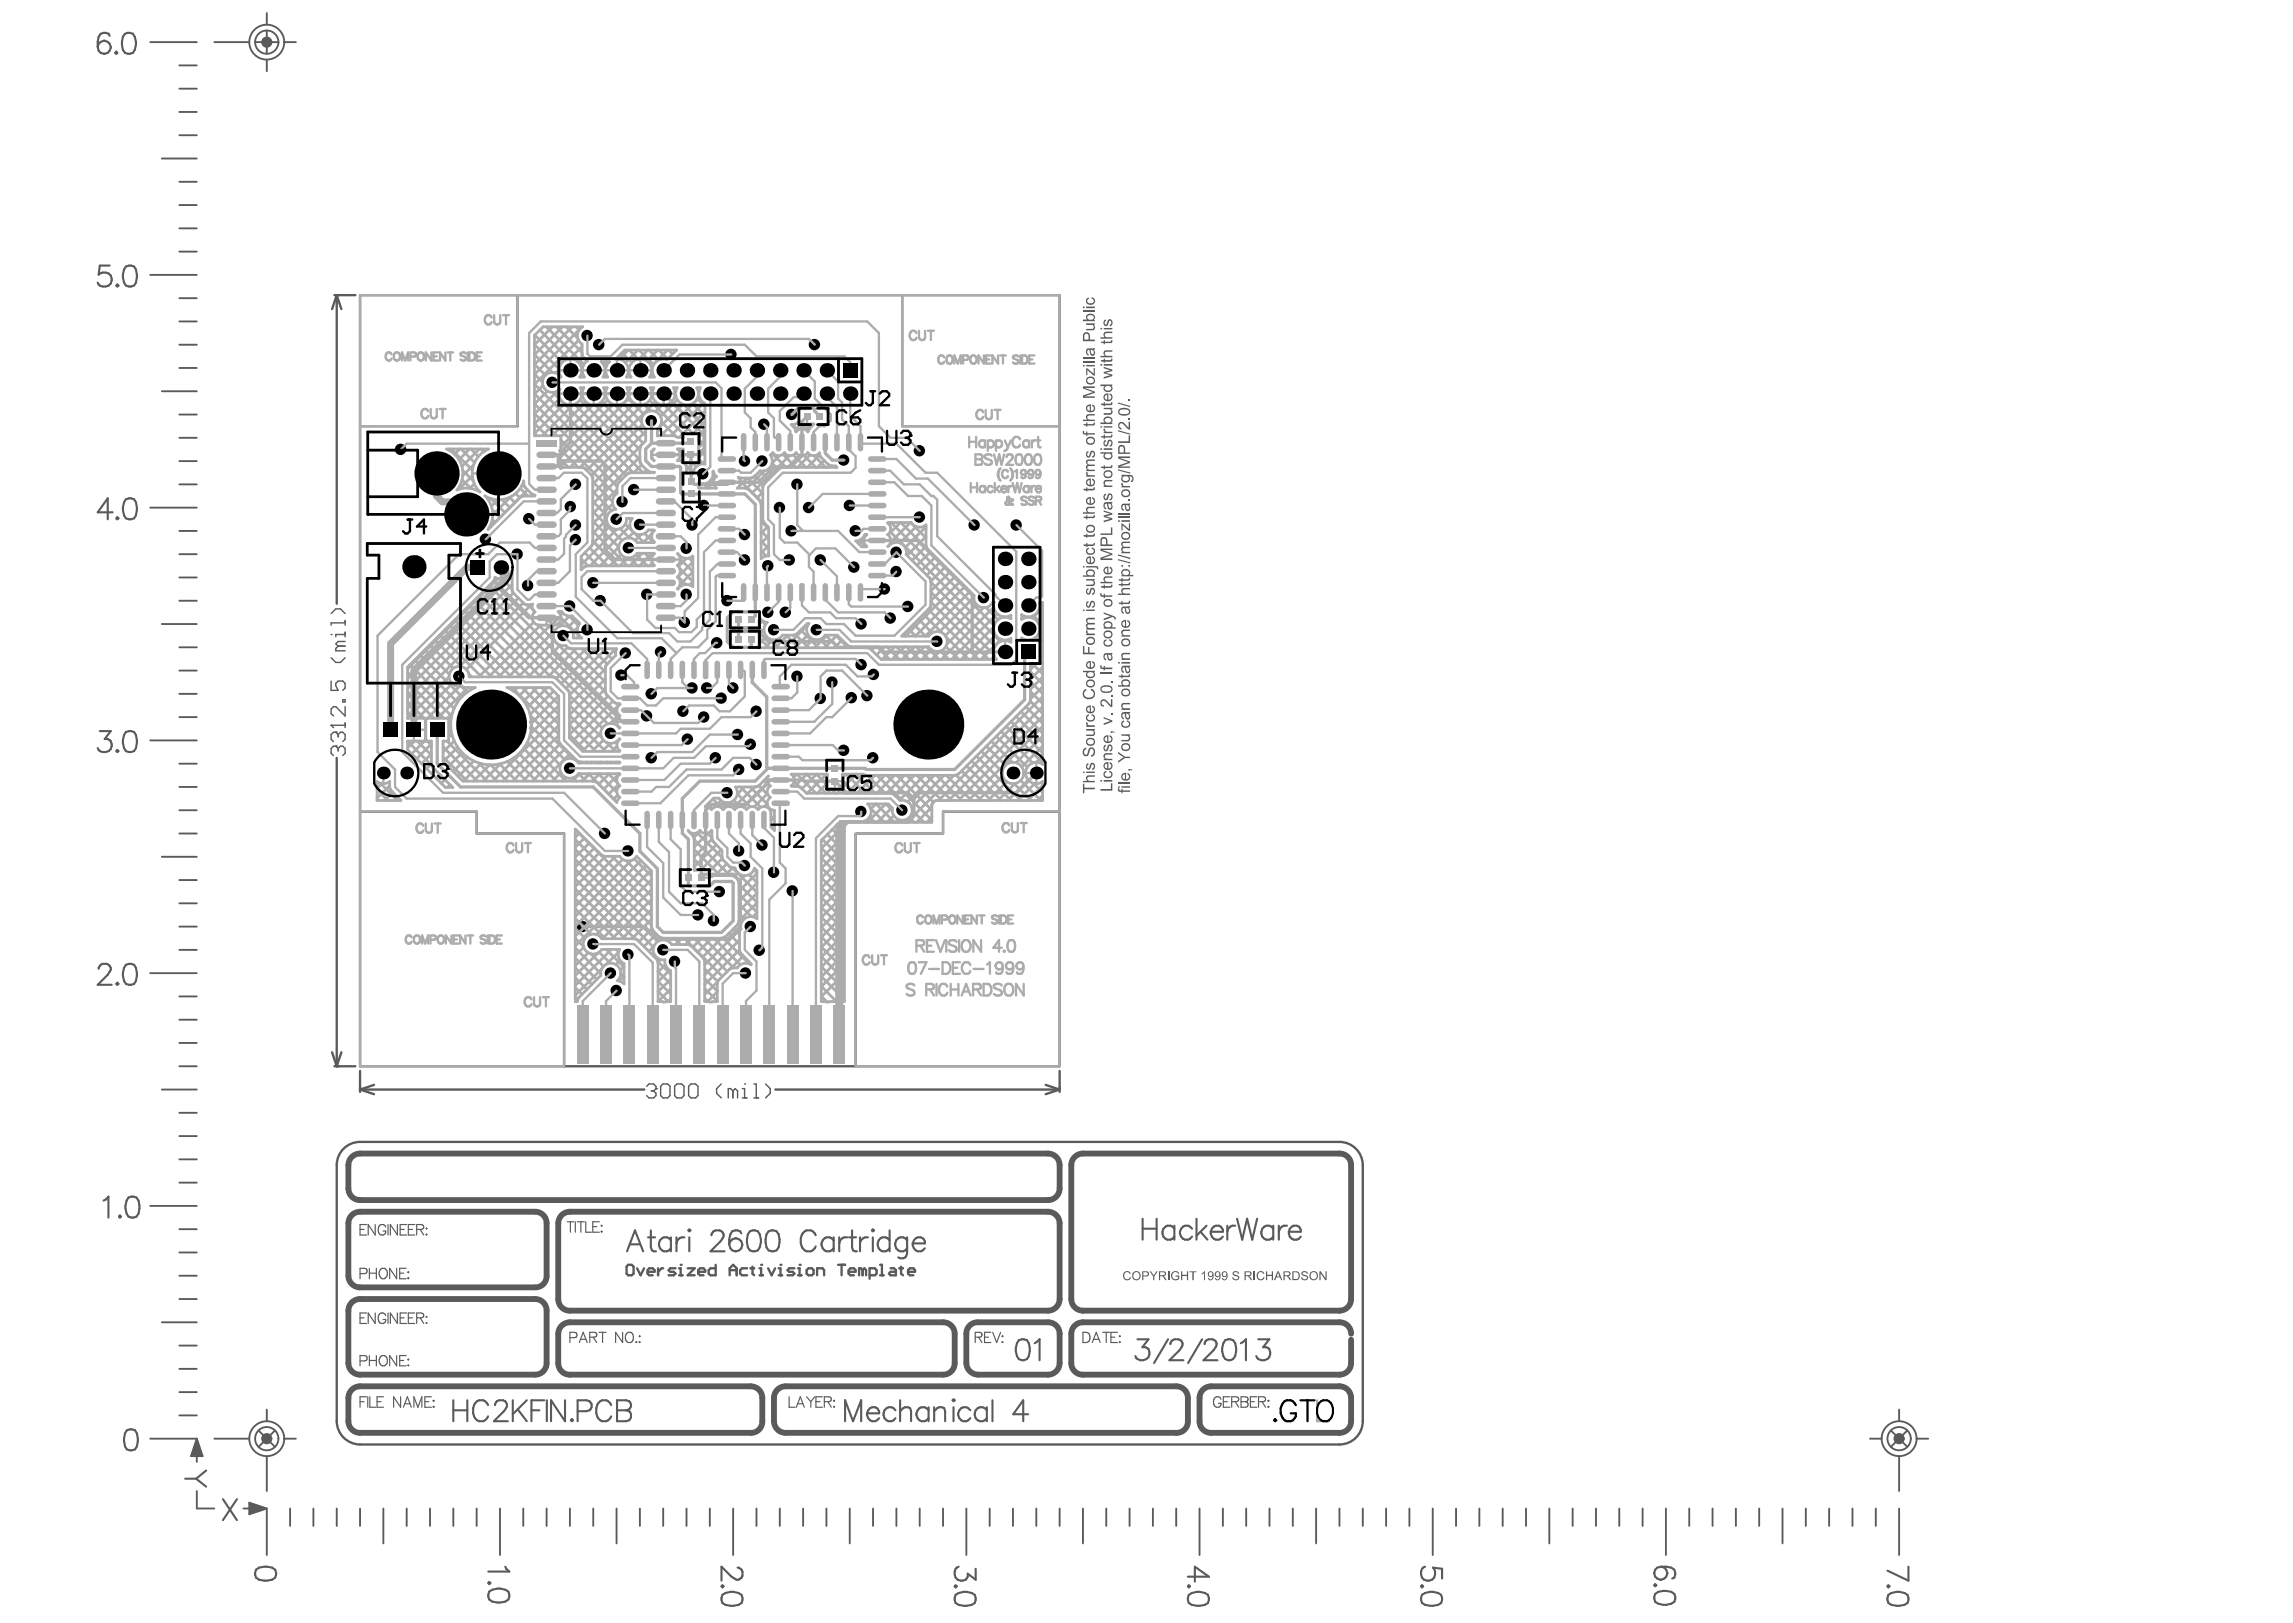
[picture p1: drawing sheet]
<svg xmlns="http://www.w3.org/2000/svg" width="840mm" height="594mm" viewBox="0 0 840 594" stroke-linecap="round" stroke-linejoin="round" font-family="sans-serif">
<g fill="none" stroke="#5a5a5a" stroke-width="2.1">
<path d="M127.6 426.5v8.5M131.8 422.2h251.9M131.8 439.3h251.9M388 426.5v8.5M392.3 426.5v49M396.5 422.2h94M494.7 426.5v49M127.6 447.8v19.2M131.8 443.5h64.1M200.1 447.8v19.2M204.4 447.8v27.7M208.7 443.5h175"/>
<path d="M388 447.8v27.7M127.6 479.8v19.1M131.8 475.5h64.1M131.8 471.2h64.1M200.1 479.8v19.1M208.7 479.8h175M396.5 479.8h94M204.4 488.3v10.6M208.7 484h136.6M349.6 488.3v10.6M353.8 488.3v10.6M358.1 484h25.6"/>
<path d="M388 488.3v10.6M392.3 488.3v10.6M396.5 484h94M494.7 490.4v8.5M127.6 511.7v8.5M131.8 503.2h64.1M131.8 507.4h143.1M208.7 503.2h136.6M279.1 511.7v8.5M283.4 511.7v8.5M287.7 507.4h143M358.1 503.2h25.6"/>
<path d="M396.5 503.2h94M435 511.7v8.5M439.2 511.7v8.5M443.5 507.4h47M494.7 511.7v8.5M131.8 524.5h143.1M287.7 524.5h143M443.5 524.5h47"/>
</g>
<g fill="none" stroke="#5a5a5a" stroke-width=".85">
<path d="M122.4 108h7.7M123.3 108v113M123.3 108l-1.7 5.1M123.3 108l1.7 5.1M131.8 108h256.2v282.3h-256.2zM189.5 108v48h-57.7M330.4 108v48h57.6M123.3 277.4v112.9M131.8 297.1h42.7v8h32v85.2M388 297.1h-42.7v8h-31.6l-.4 .4v84.8M121.6 385.2l1.7 5.1M122.4 390.3h7.7"/>
<path d="M125 385.2l-1.7 5.1M131.8 392v7.7M131.8 398.8h104.1M131.8 398.8l5.2 1.7M137 397.1l-5.2 1.7M283.9 398.8h104.1M382.9 397.1l5.1 1.7M388 392v7.7M388 398.8l-5.1 1.7M131.8 418h358.7M123.3 426.5v93.7M499 426.5v93.7"/>
<path d="M230 463h1.3l.7 .6v2.6l-.7 .6h-1.3l-.6-.6v-2.6zM233.3 464.2l1.3 2.6 1.2-2.6M237.1 465.5h2.6v-.6l-.7-.7h-1.3l-.6 .7v1.3l.6 .6h1.3M241 464.2v2.6M242.8 464.2h-.6l-1.2 1.3M247.4 464.2h-2l-.6 .7 .6 .6h1.3l.7 .7-.7 .6h-1.9M248.6 466.8h1.3M248.6 464.2h.6v2.6M131.8 528.7h358.7"/>
</g>
<g fill="none" stroke="#5a5a5a" stroke-width=".68">
<path d="M55 15.4h17.1M78.5 15.4h12.8M93.4 15.4h8.6M97.7 4.8v4.2M97.7 11.2v8.5M104.1 15.4h4.3M65.7 32.5h6.4M65.7 23.9h6.4M97.7 21.8v4.3M59.3 58h12.8M65.7 49.5h6.4M65.7 41h6.4"/>
<path d="M65.7 75.1h6.4M65.7 66.5h6.4M65.7 92.1h6.4M65.7 83.6h6.4M55 100.6h17.1M65.7 109.1h6.4M65.7 117.7h6.4M65.7 134.7h6.4M65.7 126.2h6.4M59.3 143.2h12.8M65.7 151.7h6.4M65.7 177.3h6.4"/>
<path d="M65.7 168.8h6.4M65.7 160.3h6.4M55 185.8h17.1M65.7 194.3h6.4M65.7 219.9h6.4M65.7 211.4h6.4M65.7 202.9h6.4M59.3 228.4h12.8M65.7 236.9h6.4M65.7 245.5h6.4M65.7 254h6.4M55 271h17.1"/>
<path d="M65.7 279.5h6.4M65.7 262.5h6.4M65.7 296.6h6.4M65.7 288.1h6.4M59.3 313.6h12.8M65.7 305.1h6.4M65.7 339.2h6.4M65.7 322.1h6.4M65.7 330.7h6.4M55 356.2h17.1M65.7 347.7h6.4M65.7 364.7h6.4"/>
<path d="M65.7 373.3h6.4M59.3 398.8h12.8M65.7 381.8h6.4M65.7 390.3h6.4M65.7 415.9h6.4M65.7 407.3h6.4M65.7 432.9h6.4M65.7 424.4h6.4M55 441.4h17.1M65.7 449.9h6.4M65.7 458.5h6.4M65.7 467h6.4"/>
<path d="M65.7 475.5h6.4M59.3 484h12.8M65.7 492.5h6.4M65.7 518.1h6.4M65.7 509.6h6.4M65.7 501h6.4M97.7 516v4.2M695.4 516v4.2M55 526.6h17.1M72.1 526.6l2.1 6.4h-4.3zM72.1 533v2.1M72.1 527.7l1.7 5h-3.4z"/>
<path d="M72.1 528.7l1.2 3.6h-2.4zM72.1 529.6l.8 2.4h-1.7zM72.1 530.6l.3 1.1h-.7zM78.5 526.6h12.8M94.7 523.6l6 6M97.7 533v12.8M100.7 523.6l-6 6M104.1 526.6h4.3M684.7 526.6h4.3M692.4 523.6l6 6M695.4 533v12.8M698.4 523.6l-6 6"/>
<path d="M701.8 526.6h4.3M72.1 545.8v6.4h6.4M89.1 552.2h2.2M91.3 550l6.4 2.2-6.4 2.1zM91.7 550.5l5 1.7-5 1.6zM92 550.9l3.6 1.3-3.6 1.2zM92.2 551.4l2.4 .8-2.4 .7zM92.6 551.7l1.1 .5-1.1 .4zM97.7 552.2v17M106.2 552.2v6.4M114.8 552.2v6.4M123.3 552.2v6.4"/>
<path d="M131.8 552.2v6.4M140.4 552.2v12.7M148.9 552.2v6.4M157.5 552.2v6.4M166 552.2v6.4M174.5 552.2v6.4M183.1 552.2v17M191.6 552.2v6.4M200.1 552.2v6.4M208.7 552.2v6.4M217.2 552.2v6.4M225.8 552.2v12.7"/>
<path d="M234.3 552.2v6.4M242.8 552.2v6.4M251.4 552.2v6.4M259.9 552.2v6.4M268.5 552.2v17M277 552.2v6.4M285.5 552.2v6.4M294.1 552.2v6.4M302.6 552.2v6.4M311.1 552.2v12.7M319.7 552.2v6.4M328.2 552.2v6.4"/>
<path d="M336.8 552.2v6.4M345.3 552.2v6.4M353.8 552.2v17M362.4 552.2v6.4M370.9 552.2v6.4M379.5 552.2v6.4M388 552.2v6.4M396.5 552.2v12.7M405.1 552.2v6.4M413.6 552.2v6.4M422.1 552.2v6.4M430.7 552.2v6.4"/>
<path d="M439.2 552.2v17M447.8 552.2v6.4M456.3 552.2v6.4M464.8 552.2v6.4M473.4 552.2v6.4M481.9 552.2v12.7M490.5 552.2v6.4M499 552.2v6.4M507.5 552.2v6.4M516.1 552.2v6.4M524.6 552.2v17M533.2 552.2v6.4"/>
<path d="M541.7 552.2v6.4M550.2 552.2v6.4M558.8 552.2v6.4M567.3 552.2v12.7M575.8 552.2v6.4M584.4 552.2v6.4M592.9 552.2v6.4M601.5 552.2v6.4M610 552.2v17M618.5 552.2v6.4M627.1 552.2v6.4M635.6 552.2v6.4"/>
<path d="M644.2 552.2v6.4M652.7 552.2v12.7M661.2 552.2v6.4M669.8 552.2v6.4M678.3 552.2v6.4M686.8 552.2v6.4M695.4 552.2v17"/>
</g>
<g fill="none" stroke="#5a5a5a" stroke-width=".77">
<path d="M166 512.6v7.6M166 516.2h5.1M171.1 512.6v7.6M178.7 514.3a2.82 2.82 0 0 0-3.2-1.8 2.82 2.82 0 0 0-2.3 2.9 4.1 4.1 0 0 0 2.3 4.8 2.69 2.69 0 0 0 3.2-1.8M181.3 514.3a1.92 1.92 0 0 1 1.4-1.7h1.5a1.89 1.89 0 0 1 1.1 2.8l-.8 1.2-3.7 3.6h5.2M187.8 512.6v7.6M189.6 515.9l3.3 4.3M192.9 512.6l-5.1 5.1M194.6 516.2h2.9M199.3 512.6h-4.7v7.6M200.2 512.6v7.6M206.9 512.6v7.6l-5.1-7.6v7.6"/>
<path d="M209 519.9l.5-.4 .3 .4-.3 .3zM211.5 516.6h3.2a2 2 0 0 0 2-2 2 2 0 0 0-2-2h-3.2v7.6M223.8 514.3a2.82 2.82 0 0 0-3.2-1.8 2.82 2.82 0 0 0-2.3 2.9 4.2 4.2 0 0 0 2.2 4.8 2.73 2.73 0 0 0 3.3-1.8M225.9 516.2h3.4M225.9 512.6h3.4l1.1 .3a1.9 1.9 0 0 1 0 3l-1.1 .3 1.1 .4a2.06 2.06 0 0 1 .7 2.2 2.06 2.06 0 0 1-1.8 1.4h-3.4z"/>
</g>
<path d="M288.9 511.3v3.8h2.3M291.6 515.1l1.4-3.8 1.5 3.8M292.1 513.8h1.8M295.4 511.3l1.5 1.8M296.9 513.1v2M298.3 511.3l-1.4 1.8M298.8 513.1h1.5M301.2 511.3h-2.4v3.8h2.4M301.8 513.1l2.3-.2a.9 .9 0 0 0 0-1.5l-2.3-.1v3.8M303.1 513.1l1.3 2M305.3 512.7h.3zM305.3 514.9h.3z" fill="none" stroke="#5a5a5a" stroke-width=".43"/>
<circle cx="249.2" cy="463" r=".43" fill="#5a5a5a"/>
<path d="M251.8 464.2h2.6l-2.6 2.6h2.6M255.6 465.5h2.6v-.6l-.6-.7h-1.3l-.7 .7v1.3l.7 .6h1.3M262 463v3.8h-1.8l-.7-.6v-1.3l.7-.7h1.8M267.2 466.8v-2.6l1.3-1.2 1.2 1.2v2.6M267.2 464.9h2.5M273.6 464.2h-1.9l-.7 .7v1.3l.7 .6h1.9M274.9 464.2h1.2M275.5 463.6v2.6l.6 .6M278.1 464.2h.6v2.6M278.1 466.8h1.3" fill="none" stroke="#5a5a5a" stroke-width=".85"/>
<circle cx="278.7" cy="463" r=".43" fill="#5a5a5a"/>
<path d="M281.3 464.2l1.2 2.6 1.3-2.6M285.1 466.8h1.3M285.1 464.2h.7v2.6" fill="none" stroke="#5a5a5a" stroke-width=".85"/>
<circle cx="285.8" cy="463" r=".43" fill="#5a5a5a"/>
<path d="M290.9 464.2h-2l-.6 .7 .6 .6h1.3l.7 .7-.7 .6h-1.9M292.2 466.8h1.3M292.2 464.2h.6v2.6" fill="none" stroke="#5a5a5a" stroke-width=".85"/>
<circle cx="292.8" cy="463" r=".43" fill="#5a5a5a"/>
<g fill="none" stroke="#5a5a5a" stroke-width=".85">
<path d="M295.4 464.9l.6-.7h1.3l.6 .7v1.3l-.6 .6h-1.3l-.6-.6zM299.2 466.8v-2.6h2l.6 .7v1.9M306.9 463h2.5M308.2 463v3.8M310.7 465.5h2.6v-.6l-.6-.7h-1.3l-.7 .7v1.3l.7 .6h1.3M315.8 464.9l-.6-.7h-.6v2.6M315.8 464.9v1.9M315.8 464.9l.7-.7 .6 .7v1.9M318.4 466.8h2l.6-.6v-1.3l-.6-.7h-2v3.9M322.2 466.8h1.3M322.2 463h.7v3.8M326.1 464.2h1.3l.7 .7v1.9h-2l-.6-.6 .6-.7h2"/>
<path d="M329.3 464.2h1.3M329.9 463.6v2.6l.7 .6M332.5 465.5h2.6v-.6l-.6-.7h-1.3l-.7 .7v1.3l.7 .6h1.3"/>
</g>
<g fill="none" stroke="#5a5a5a" stroke-width=".77">
<path d="M229.6 458l2.9-7.6 3 7.6M230.7 455.5h3.7M237.3 452.9h2.5M238.3 450.4v6.2l.4 1.1 1.5 .3M245.7 454a2.53 2.53 0 0 0-4.4 .7 2.53 2.53 0 0 0 2.9 3.3l.8-.3 .7-.8M245.7 452.9v5.1M247.7 452.9v5.1M250.6 452.9a2.43 2.43 0 0 0-2.9 2.2M252.1 450.4l.3-.4 .4 .4-.4 .3zM252.4 452.9v5.1M260.5 452.1a2.18 2.18 0 0 1 1.5-1.7h1.5a1.89 1.89 0 0 1 1.1 2.9l-.8 1.1-3.6 3.6h5.1M271.4 451.5a2.19 2.19 0 0 0-2.1-1.2 2.19 2.19 0 0 0-1.9 1.5l-.4 1.9v1.8"/>
<path d="M274.6 450.7a2.46 2.46 0 0 1 3.6 1.1 6.1 6.1 0 0 1-.7 5.9 2.53 2.53 0 0 1-3.7-1.1 6.5 6.5 0 0 1 .8-5.9zM281.4 450.7a2.56 2.56 0 0 1 3.7 1.1 6.5 6.5 0 0 1-.8 5.9 2.56 2.56 0 0 1-3.6-1.1 6.5 6.5 0 0 1 .7-5.9zM298.7 452.1a2.82 2.82 0 0 0-3.2-1.8 2.82 2.82 0 0 0-2.3 3 4.2 4.2 0 0 0 2.2 4.7 2.73 2.73 0 0 0 3.3-1.8M305.3 454a2.47 2.47 0 0 0-3.7-.4 2.47 2.47 0 0 0 0 3.7 2.47 2.47 0 0 0 3.7-.4M305.3 452.9v5.1M307.3 452.9v5.1M310.2 452.9a2.43 2.43 0 0 0-2.9 2.2M310.9 452.9h2.6M312 450.4v6.2l.3 1.1 1.5 .3M314.9 452.9v5.1M317.8 452.9a2.43 2.43 0 0 0-2.9 2.2M319.3 450.4l.3-.4 .4 .4-.4 .3z"/>
<path d="M319.6 452.9v5.1M325.7 454a2.53 2.53 0 0 0-4.3 .7 2.53 2.53 0 0 0 2.9 3.3l1.4-1.1M325.7 450.4v7.6M332.2 454a2.53 2.53 0 0 0-4.4 .7 2.53 2.53 0 0 0 2.9 3.3l.8-.3 .7-.8M332.2 452.9v5.9a1.96 1.96 0 0 1-1.2 1.7 1.96 1.96 0 0 1-2.1-.3M334.2 455.1a2.43 2.43 0 0 0 1.5 2.8 2.43 2.43 0 0 0 2.9-1M335.3 453.3a2.07 2.07 0 0 1 2.3-.2 2.07 2.07 0 0 1 1 2h-4.4l.4-1.1zM46.5 523.5a2.53 2.53 0 0 1 3.6 1.1 6.8 6.8 0 0 1-.7 5.9 2.53 2.53 0 0 1-3.6-1.1 6.8 6.8 0 0 1 .7-5.9zM75.5 538.3l-3.7 3M67.8 541.3h4M71.8 541.3l3.7 2.9M81.6 548.8l5.2 7.6"/>
<path d="M86.8 548.8l-5.2 7.6M93.8 574.6a6 6 0 0 1 7 0 2.55 2.55 0 0 1-1.2 3.6 6.5 6.5 0 0 1-5.8-.7l-.4-1.1zM178.8 579.4l.3-.3 .5 .3-.5 .5zM185 573.5l.4 .7 1.1 1.1h-7.7M270.1 573.8a2.27 2.27 0 0 1 1.8 1.5v1.5a1.93 1.93 0 0 1-2.9 1l-1.1-.7-3.7-3.6v5.1M179.1 582.6a6 6 0 0 1 7 0 2.52 2.52 0 0 1-1.1 3.6 6.5 6.5 0 0 1-5.9-.7l-.3-1zM264.2 580.6l.3-.3 .5 .3-.5 .4zM264.5 583.8a6 6 0 0 1 7 0 2.52 2.52 0 0 1-1.1 3.6 6.9 6.9 0 0 1-5.9-.6l-.3-1.1z"/>
<circle cx="269.4" cy="455.7" r="2.39"/>
</g>
<g fill="none" stroke="#5a5a5a" stroke-width=".43">
<path d="M131.8 450h1.5M134.2 448.2h-2.4v3.9h2.4M137.4 448.2v3.9l-2.6-3.9v3.9M141.2 449.2a1.4 1.4 0 0 0-1.6-1 1.4 1.4 0 0 0-1.1 1.5 1.65 1.65 0 0 0 .3 1.8 1.65 1.65 0 0 0 1.8 .4l.5-.4 .1-.9h-.9M142.1 448.2v3.9M145.5 448.2v3.9l-2.6-3.9v3.9M146.5 450h1.5M148.9 448.2h-2.4v3.9h2.4M149.5 450h1.5M151.9 448.2h-2.4v3.9h2.4M152.6 450l2.1-.2a.8 .8 0 0 0 .5-.7 .8 .8 0 0 0-.5-.7l-2.1-.2v3.9M153.9 450l1.2 2.1"/>
<path d="M156 449.7h.3zM156 451.9h.3zM207.7 447.2h2.4M208.9 447.2v3.8M210.6 447.2v3.8M211.4 447.2h2.6M212.7 447.2v3.8M214.5 447.2v3.8h2.1M217.1 449h1.4M219.4 447.2h-2.3v3.8h2.3M220.1 448.7h.4zM220.1 450.8h.4l-.2 .2z"/>
<path d="M131.8 466.2l2.3-.2a1.04 1.04 0 0 0 0-1.6l-2.3-.2v3.9M135.3 464.2v3.9M135.3 466h2.5M137.8 464.2v3.9M139.3 464.8a1.73 1.73 0 0 1 2.4 .3 1.73 1.73 0 0 1-.3 2.4l-.7 .6a2.02 2.02 0 0 1-1.7-1.2 2.02 2.02 0 0 1 .3-2.1zM145.2 464.2v3.9l-2.5-3.9v3.9M146.4 466h1.4M148.7 464.2h-2.3v3.9h2.3M149.3 465.7h.4zM149.3 467.8h.4l-.2 .3zM131.8 498.2l2.3-.2a1.04 1.04 0 0 0 0-1.6l-2.3-.2v3.7M131.8 482.4h1.5"/>
<path d="M134.2 480.6h-2.4v3.8h2.4M135.3 496.2v3.7M135.3 498h2.5M137.4 480.6v3.8l-2.6-3.8v3.8M137.8 496.2v3.7M139.3 496.7a1.73 1.73 0 0 1 2.4 .3 1.73 1.73 0 0 1-.3 2.4l-.3 .4a1.81 1.81 0 0 1-2.2-.8 1.81 1.81 0 0 1 .4-2.3zM141.2 481.5a1.4 1.4 0 0 0-1.6-.9 1.4 1.4 0 0 0-1.1 1.5 1.65 1.65 0 0 0 .3 1.8 1.65 1.65 0 0 0 1.8 .4l.5-.4 .1-.9h-.9M142.1 480.6v3.8M145.2 496.2v3.7l-2.5-3.7v3.7M145.5 480.6v3.8l-2.6-3.8v3.8M146.4 498h1.4M146.5 482.4h1.5"/>
<path d="M148.7 496.2h-2.3v3.7h2.3M148.9 480.6h-2.4v3.8h2.4M149.3 497.6h.4zM149.3 499.8h.4zM149.5 482.4h1.5M151.9 480.6h-2.4v3.8h2.4M152.6 482.4l2.1-.2a.8 .8 0 0 0 .5-.7 .8 .8 0 0 0-.5-.7l-2.1-.2v3.8M153.9 482.4l1.2 2M156 482.1h.3zM156 484.3h.3zM208.7 489.6l2.2-.1a1.04 1.04 0 0 0 0-1.7l-2.2-.1v3.7M212.1 491.4l1.5-3.7 1.4 3.7"/>
<path d="M212.6 490.2h1.9M215.9 489.5h1.7l.7-.4a.89 .89 0 0 0-.1-1.3l-2.3-.1v3.7M217.2 489.5l1.3 1.9M219.4 487.7h2.5M220.6 487.7v3.7M228 487.7v3.7l-2.6-3.7v3.7M229.3 488.2a1.58 1.58 0 0 1 2.1-.2 1.58 1.58 0 0 1 .5 2 1.45 1.45 0 0 1-1.4 1.5 1.45 1.45 0 0 1-1.5-1.5zM232.8 491.3h.4zM234 489.1h.4zM234 491.3h.4zM131.8 513.1h1.5M134.2 511.3h-2.4v3.8"/>
<path d="M134.7 511.3v3.8M135.4 511.3v3.8h2.2M138.1 513.1h1.4M140.5 511.3h-2.4v3.8h2.4M146.7 511.3v3.8l-2.6-3.8v3.8M147.7 515.1l1.5-3.8 1.4 3.8M148.3 513.8h1.8M151.6 515.1v-3.8l1.4 3.8 1.5-3.8v3.8M155.6 513.1h1.4M158 511.3h-2.4v3.8h2.4M158.6 512.7h.4zM158.6 514.9h.4z"/>
</g>
<path d="M236.8 397.6l.8-.8h1.7l.9 .8v.9" fill="none" stroke="#5a5a5a" stroke-width=".51"/>
<circle cx="240.2" cy="398.5" r=".26" fill="#5a5a5a"/>
<path d="M238.5 399.3h.8M239.3 399.3l.9 .9v.8l-.9 .9h-1.7l-.8-.9M240.2 398.5l-.9 .8M241.9 397.6l.9-.8h1.7l.8 .8v3.4l-.8 .9h-1.7l-.9-.9zM247 397.6l.9-.8h1.7l.8 .8v3.4l-.8 .9h-1.7l-.9-.9zM252.1 397.6l.9-.8h1.7l.9 .8v3.4l-.9 .9h-1.7l-.9-.9zM264.1 396.8l-1.7 1.7v1.7l1.7 1.7M268.4 399.3l-.9-.8h-.8v3.4M268.4 399.3v2.6M268.4 399.3l.8-.8 .9 .8v2.6M271.8 398.5h.8v3.4M271.8 401.9h1.7" fill="none" stroke="#5a5a5a" stroke-width=".51"/>
<circle cx="272.6" cy="396.8" r=".26" fill="#5a5a5a"/>
<path d="M276.1 396.8h.8v5.1M280.3 396.8l1.7 1.7v1.7l-1.7 1.7M276.1 401.9h1.7" fill="none" stroke="#5a5a5a" stroke-width=".51"/>
<g fill="none" stroke="#5a5a5a" stroke-width=".77">
<path d="M36.1 354.6a2.27 2.27 0 0 1 1.5-1.8h1.5a1.92 1.92 0 0 1 1 2.9l-.7 1.1-3.6 3.7h5.1M42.9 359.7l.5 .4-.5 .4-.3-.4zM46.1 353.1a2.53 2.53 0 0 1 3.7 1.2 6.8 6.8 0 0 1-.7 5.8 2.53 2.53 0 0 1-3.7-1.1 6.1 6.1 0 0 1 .7-5.9zM37.9 439.5l.8-.4 1-1.1v7.7M47 438.3a2.53 2.53 0 0 1 3.7 1.2 6.5 6.5 0 0 1-.7 5.8 2.46 2.46 0 0 1-3.6-1.1 6.1 6.1 0 0 1 .6-5.9zM43.9 444.9l.4 .4-.4 .4-.4-.4zM418.4 446.1v7.7M418.4 449.8h5.1M423.5 446.1v7.7M430 448.7v5.1M430 449.8a2.53 2.53 0 0 0-4.4 .6 2.53 2.53 0 0 0 3 3.4l.7-.4 .7-.7M436.5 449.8a2.47 2.47 0 0 0-3.7-.4 2.47 2.47 0 0 0 0 3.6 2.47 2.47 0 0 0 3.7-.3"/>
<path d="M438.1 446.1v7.7M439.6 450.9l2.5 2.9M441.8 448.7l-3.7 3.6M443.3 450.9a2.43 2.43 0 0 0 1.5 2.7 2.43 2.43 0 0 0 3-.9M444.4 449a2.06 2.06 0 0 1 2.3-.2 2.06 2.06 0 0 1 1.1 2.1h-4.5l.5-1.1zM449.4 448.7v5.1M452.3 448.7a2.43 2.43 0 0 0-2.9 2.2M453 446.1l1.9 7.7 1.7-7.7 1.9 7.7 1.8-7.7M466.2 449.8a2.53 2.53 0 0 0-4.4 .6 2.53 2.53 0 0 0 3 3.4l.7-.4 .7-.7M466.2 448.7v5.1M468.3 448.7v5.1M471.2 448.7a2.46 2.46 0 0 0-2.9 2.2"/>
<path d="M471.9 450.9a2.39 2.39 0 0 0 1.5 2.7 2.39 2.39 0 0 0 2.9-.9M472.3 449.8a2.11 2.11 0 0 1 2.4-1.2 2.11 2.11 0 0 1 1.6 2.3h-4.4zM416.5 490.2h4l-2.2 2.9a2.09 2.09 0 0 1 2.6 2.6 2.71 2.71 0 0 1-2.3 2.2 2.71 2.71 0 0 1-2.9-1.5M427.7 490.2l-5.1 8.7M428.6 492a1.94 1.94 0 0 1 1.5-1.8h1.4a1.82 1.82 0 0 1 1.2 2.9l-.8 1.1-3.7 3.7h5.1M440.2 490.2l-5.2 8.7M441.1 492a1.75 1.75 0 0 1 1.5-1.8h1.4a1.82 1.82 0 0 1 1.1 2.9l-.8 1.1-3.6 3.7h5.1M448.6 490.6a2.53 2.53 0 0 1 3.7 1.1 6.3 6.3 0 0 1-.8 5.8 2.32 2.32 0 0 1-3.6-1.1 6 6 0 0 1 .7-5.8zM454.3 491.7l1.9-1.5v7.7M460.7 490.2h4.1l-2.3 2.9h1.1l.8 .4a2.69 2.69 0 0 1-.5 4.1 2.69 2.69 0 0 1-3.9-1.2"/>
</g>
<g fill="#5a5a5a">
<path d="M411.6 465.7a1.41 1.41 0 0 1 2.4 .5l-.4 .1a1.09 1.09 0 0 0-1.5-.4 1.09 1.09 0 0 0-.4 1.5 1 1 0 0 0 1 .9 1 1 0 0 0 1-.8l.4 .1-.1 .1a1.53 1.53 0 0 1-2.1 .8 1.53 1.53 0 0 1-.6-2.1z"/>
<path d="M421 465.4h.5l.9 1.5 1-1.5h.5l-1.2 1.8v1.4h-.5v-1.4z"/>
<path d="M414.9 465.8l1.2-.5a1.64 1.64 0 0 1 1.7 1.4 1.64 1.64 0 0 1-1.4 1.8 1.64 1.64 0 0 1-1.9-1.2zM415.2 465.9l-.2 1.4 .1 .5 .6 .4h.7l.6-.4 .2-1.1a1.14 1.14 0 0 0-.7-1 1.14 1.14 0 0 0-1.3 .2z"/>
<path d="M418.2 465.4h1.9l.6 .5v.5a.93 .93 0 0 1-1.2 .8h-.9v1.4h-.4zM418.6 465.7v1.2h.9a.62 .62 0 0 0 .8-.6 .62 .62 0 0 0-.8-.6z"/>
<path d="M424.4 465.4h1.5a.9 .9 0 0 1 1 .8 .9 .9 0 0 1-.9 .9l.3 .1 .9 1.4h-.5l-1.1-1.5h-.8v1.5h-.4zM424.8 465.7v1.1h.9a.58 .58 0 0 0 .8-.5 .58 .58 0 0 0-.7-.6z"/>
</g>
<path d="M427.9 465.4v3.2" fill="none" stroke="#5a5a5a" stroke-width=".43"/>
<g fill="#5a5a5a">
<path d="M429.3 465.6l1.5-.3 .5 .1 .5 .8-.4 .2-.2-.5-.9-.3-.9 .5-.1 .4a1.24 1.24 0 0 0 .5 1.6 1.24 1.24 0 0 0 1.6-.2v-.6h-1v-.4h1.4v1.3l-.7 .4h-.9a1.71 1.71 0 0 1-1.4-1.2 1.71 1.71 0 0 1 .5-1.8z"/>
<path d="M432.5 465.4h.4v1.2h1.7v-1.2h.4v3.2h-.4v-1.5h-1.7v1.5h-.4z"/>
<path d="M435.6 465.4h2.5v.3h-1v2.9h-.5v-2.9h-1z"/>
<path d="M440 466.1l1.2-.8v3.3h-.4v-2.6l-.8 .5z"/>
<path d="M451.4 465.7l.7-.4 1 .1 .6 .5v.3h-.4a.85 .85 0 0 0-.8-.6 .85 .85 0 0 0-.8 .6l.2 .3 .9 .2a1.02 1.02 0 0 1 .9 1.3 1.02 1.02 0 0 1-1.5 .6l-.8-.4-.2-.6 .4-.1 .3 .7h.7a.61 .61 0 0 0 .8-.6 .61 .61 0 0 0-.9-.5l-1.1-.6z"/>
<path d="M442.6 465.5l.7-.2 .9 .5 .2 .9-.2 1.3a.96 .96 0 0 1-1 .7 .96 .96 0 0 1-.9-.9l.4 .1a.77 .77 0 0 0 1.1 .2 .77 .77 0 0 0 .2-1l-.5 .4-.8-.1-.3-.3-.2-.8zM442.8 465.9a.71 .71 0 0 0 .3 1.1 .71 .71 0 0 0 .9-.6 .71 .71 0 0 0-.9-.7z"/>
<path d="M445.1 465.5l.3-.1a1.36 1.36 0 0 1 1.4 .5 1.36 1.36 0 0 1 .1 1.5l-.2 .7a.98 .98 0 0 1-1 .6 .98 .98 0 0 1-.8-.9h.4a.71 .71 0 0 0 1 .3 .71 .71 0 0 0 .2-1 1.03 1.03 0 0 1-1.6 0 1.03 1.03 0 0 1 .2-1.6zM445.1 466.4a.7 .7 0 0 0 1.4 0 .7 .7 0 0 0-1.4 0z"/>
<path d="M447.5 465.7h.1a1.2 1.2 0 0 1 1.6-.1 1.2 1.2 0 0 1 .3 1.5l-.1 .7a.99 .99 0 0 1-1 .9 .99 .99 0 0 1-1-.9h.4a.75 .75 0 0 0 1 .3 .75 .75 0 0 0 .2-1 1.03 1.03 0 0 1-1.4 .1 1.03 1.03 0 0 1-.1-1.5zM447.7 466.4a.69 .69 0 0 0 1.3 0 .69 .69 0 0 0-1.3 0z"/>
<path d="M455.7 465.4h1.5a.9 .9 0 0 1 1.1 .8 .9 .9 0 0 1-1 .9l.4 .1 .8 1.4h-.5l-1.1-1.5h-.8v1.5h-.4zM456.1 465.7v1.1h1a.58 .58 0 0 0 .8-.5 .58 .58 0 0 0-.7-.6z"/>
</g>
<path d="M459.2 465.4v3.2" fill="none" stroke="#5a5a5a" stroke-width=".43"/>
<g fill="#5a5a5a">
<path d="M460.3 465.9h.2a1.41 1.41 0 0 1 2.5 .3l-.5 .1-.1-.3a1.07 1.07 0 0 0-1.4-.2 1.07 1.07 0 0 0-.4 1.3 1.04 1.04 0 0 0 .8 1.1 1.04 1.04 0 0 0 1.2-.7l.4 .1-.5 .8-.7 .3-1-.2-.7-1.1z"/>
<path d="M463.6 465.4h.4v1.2h1.7v-1.2h.4v3.2h-.4v-1.5h-1.7v1.5h-.4z"/>
<path d="M476.6 465.7l.7-.4 1 .1 .6 .8-.4 .1a.77 .77 0 0 0-.8-.7 .77 .77 0 0 0-.7 .8l1 .3a1.02 1.02 0 0 1 .9 1.3 1.02 1.02 0 0 1-1.5 .6 1.01 1.01 0 0 1-1-1l.4-.1a.92 .92 0 0 0 .9 .7 .92 .92 0 0 0 .9-.6l-1.1-.5a.94 .94 0 0 1-.9-1.4z"/>
<path d="M483.1 465.4h.5l1.7 2.5v-2.5h.5v3.2h-.6l-1.7-2.6v2.6h-.4z"/>
<path d="M467.7 465.4h.6l1.2 3.2h-.4l-.4-1h-1.4l-.3 1h-.5zM467.9 465.8l-.4 1.4h1z"/>
<path d="M470 465.4h1.5a.9 .9 0 0 1 1 .8 .9 .9 0 0 1-.9 .9l.6 .5 .6 1h-.5l-1.1-1.5h-.8v1.5h-.4zM470.4 465.7v1.1h.9a.58 .58 0 0 0 .8-.5 .58 .58 0 0 0-.7-.6z"/>
<path d="M473.2 465.4h1.5a1.63 1.63 0 0 1 1.3 1.7 1.63 1.63 0 0 1-1.6 1.5h-1.2zM473.6 465.7v2.5l1.5-.1 .4-.9-.2-1.1-.6-.4z"/>
<path d="M479.8 465.8l.2-.1a1.62 1.62 0 0 1 2.4 .3 1.62 1.62 0 0 1-.6 2.3 1.62 1.62 0 0 1-2.3-.8l-.1-.8zM480.1 466l-.1 1.1a1.16 1.16 0 0 0 1.5 1.1 1.16 1.16 0 0 0 .6-1.7l-.1-.2a1.09 1.09 0 0 0-1.9-.3z"/>
</g>
<g fill="none" stroke="#5a5a5a" stroke-width=".77">
<path d="M373.1 490.6a2.53 2.53 0 0 1 3.6 1.1 6.6 6.6 0 0 1-.7 5.8 2.39 2.39 0 0 1-3.6-1.1 6 6 0 0 1 .7-5.8zM378.9 491.7l1.8-1.5v7.7M317.5 517.3a2.43 2.43 0 0 0 1.4 2.8 2.43 2.43 0 0 0 3-1M318.6 515.4a2.07 2.07 0 0 1 2.3-.1 2.07 2.07 0 0 1 1 2h-4.4l.4-1.1zM327.9 516.2a2.53 2.53 0 0 0-4.4 .7 2.53 2.53 0 0 0 2.9 3.3l.8-.3 .7-.8M329.6 516.6l1.8-1.5h1.1l.8 .3 .3 1.2v3.6M329.6 512.6v7.6M340 516.2a2.47 2.47 0 0 0-3.6-.4 2.47 2.47 0 0 0 0 3.7 2.47 2.47 0 0 0 3.6-.4M340 515.1v5.1M342.1 516.6l1.7-1.5h1.2l.7 .3 .4 1.2v3.6M342.1 515.1v5.1M348.8 512.6l.3-.4 .5 .4-.5 .3z"/>
<path d="M349.1 515.1v5.1M355.3 516.2a2.47 2.47 0 0 0-3.7-.4 2.47 2.47 0 0 0 0 3.7 2.47 2.47 0 0 0 3.7-.4M361.4 516.2a2.47 2.47 0 0 0-3.7-.4 2.47 2.47 0 0 0 0 3.7 2.47 2.47 0 0 0 3.7-.4M361.4 515.1v5.1M363.4 512.6v7.6M376.5 517.7h-5.5l3.7-5.1v7.6M309.4 520.2v-7.6l2.9 7.6 3-7.6v7.6M351 573.5a2.63 2.63 0 0 0-.9 4.2 2.63 2.63 0 0 0 4.3-.6v-1.1l2.9 2.2v-4M435 577.1h7.6l-5.1-3.6v5.4M521.8 573.5a2.69 2.69 0 0 0-1.5 3.4 2.69 2.69 0 0 0 3.4 1.6 2.69 2.69 0 0 0 1.8-3.2l-.8-1.5 3.3 .4v3.6M349.6 580.6l.3-.3 .4 .3-.4 .4zM349.9 583.8a6 6 0 0 1 7 0 2.52 2.52 0 0 1-1.1 3.6 6.9 6.9 0 0 1-5.9-.6l-.3-1.1z"/>
<path d="M435 580.6l.3-.3 .4 .3-.4 .4zM435.3 583.8a6 6 0 0 1 7 0 2.52 2.52 0 0 1-1.1 3.6 6.9 6.9 0 0 1-5.9-.6l-.3-1.1zM520.3 580.6l.4-.3 .4 .3-.4 .4zM520.7 583.8a6 6 0 0 1 7 0 2.52 2.52 0 0 1-1.1 3.6 6.9 6.9 0 0 1-5.9-.6l-.4-1.1z"/>
</g>
<g fill="none" stroke="#5a5a5a" stroke-width=".43">
<path d="M357.1 489.5h1.6l.7-.4a.89 .89 0 0 0-.2-1.3l-2.1-.1v3.7M358.3 489.5l1.3 1.9M360.5 489.5h1.5M362.8 487.7h-2.3v3.7h2.3M363.5 487.7l1.4 3.7 1.5-3.7M366.9 489.1h.3zM366.9 491.3h.3zM396.5 487.7h1.3a1.99 1.99 0 0 1 1.3 1.8 1.99 1.99 0 0 1-1.3 1.9h-1.3zM399.9 491.4l1.5-3.7 1.5 3.7M400.5 490.2h1.8M403.8 487.7h2.6M405.1 487.7v3.7"/>
<path d="M406.8 489.5h1.4M409.2 487.7h-2.4v3.7h2.4M409.9 489.1h.3zM409.9 491.3h.3zM447.1 512.2a1.4 1.4 0 0 0-1.6-.9 1.4 1.4 0 0 0-1.2 1.4 1.68 1.68 0 0 0 .4 1.9 1.68 1.68 0 0 0 1.9 .3l.5-.7v-.5h-1M447.9 513.1h1.6M450.3 511.3h-2.4v3.8h2.4M451 513.1l2.1-.2a.8 .8 0 0 0 .5-.7 .8 .8 0 0 0-.5-.8l-2.1-.1v3.8M452.3 513.1l1.3 2M454.4 511.3h1.6l.8 .3a.89 .89 0 0 1-.2 1.3l-.6 .2 .6 .2a1.04 1.04 0 0 1 0 1.6l-2.2 .2zM454.4 513.1h1.6M457.8 513.1h1.5"/>
<path d="M460.2 511.3h-2.4v3.8h2.4M460.8 513.1l2.2-.2a.9 .9 0 0 0 0-1.5l-2.2-.1v3.8M462.1 513.1l1.3 2M464.2 512.7h.5zM464.2 514.9h.5z"/>
</g>
<g fill="#5a5a5a">
<path d="M396.5 286.9h.5v1.4h3.9v.6h-3.9v1.5h-.5z"/>
<path d="M397.8 284.2l.8-.4h2.3v.5h-2.1a.71 .71 0 0 0-.6 .5 .71 .71 0 0 0 .2 .8l.4 .2h2.1v.6h-4.4v-.6h1.6l-.5-.6z"/>
<path d="M397.9 279.6l.6-.2 .1 .5a.7 .7 0 0 0-.5 .7 .7 .7 0 0 0 .6 .6l.7-1.7a1.13 1.13 0 0 1 1.5 .3 1.13 1.13 0 0 1-.2 1.5l-.6 .5-.2-.5a.73 .73 0 0 0 .7-.7 .73 .73 0 0 0-.8-.7l-.4 1a.97 .97 0 0 1-1.3 .7 .97 .97 0 0 1-.4-1.5z"/>
<path d="M396.6 274.3l1-.6 .2 .6a.99 .99 0 0 0-.8 .9 .99 .99 0 0 0 .8 1l.4-.5 .5-1.4a1.28 1.28 0 0 1 1.6-.6 1.28 1.28 0 0 1 .7 1.7v.1a1.63 1.63 0 0 1-1.5 1.5l-.1-.5 .7-.3 .4-1a.77 .77 0 0 0-.6-1.1 .77 .77 0 0 0-.9 .9l-.2 .7a1.2 1.2 0 0 1-1.5 1.1 1.2 1.2 0 0 1-.9-1.6z"/>
<path d="M397.7 266.8h3.2v.6h-.4l.5 .7-.5 1.2-2.8 .1v-.5h1.7a.78 .78 0 0 0 1.1-.7 .78 .78 0 0 0-1.1-.8h-1.7z"/>
<path d="M397.8 264.3l.5 .2a.69 .69 0 0 0 .1 .9 .69 .69 0 0 0 .9 .1h1.6v.6h-3.2v-.5h.5a.81 .81 0 0 1-.4-1.3z"/>
<path d="M398 261.7l.7-.2v.5a.95 .95 0 0 0-.3 1.4 .95 .95 0 0 0 1.4 .1 .81 .81 0 0 0 .7-.8 .81 .81 0 0 0-.8-.8l.1-.5a1.47 1.47 0 0 1 1 1.9 1.47 1.47 0 0 1-2 .8 1.48 1.48 0 0 1-.8-2.4z"/>
<path d="M396.9 252.6l.8-.4 .1 .6a1.41 1.41 0 0 0-.7 1.9 1.41 1.41 0 0 0 1.9 .6 1.33 1.33 0 0 0 1.5-1.1 1.33 1.33 0 0 0-1.1-1.5l.2-.6 1.1 .8 .3 .7-.1 .9a2.3 2.3 0 0 1-2.6 1.4 2.3 2.3 0 0 1-1.9-2.3z"/>
<path d="M396.5 236.5h.5v2.4h1.4v-2h.5v2h2v.6h-4.4z"/>
<path d="M397.8 230.7l.5 .3a.67 .67 0 0 0 .1 .8 .67 .67 0 0 0 .9 .1h1.6v.6h-3.2v-.5h.5a.81 .81 0 0 1-.4-1.3z"/>
<path d="M397.9 226.4l.7-.3h2.3v.6h-2a.66 .66 0 0 0-.8 .7 .66 .66 0 0 0 .9 .6h1.9v.6h-2.1a.7 .7 0 0 0-.6 .9 .7 .7 0 0 0 1.1 .4h1.6v.6h-3.2v-.5l.4-.1a1.04 1.04 0 0 1 .1-1.8 1.14 1.14 0 0 1-.3-1.7z"/>
<path d="M397.9 220.3l.6-.3 .1 .5a.69 .69 0 0 0-.5 .8 .69 .69 0 0 0 .7 .6l.2-.8a1.04 1.04 0 0 1 1.3-1.2 1.04 1.04 0 0 1 .6 1.6v.4l-.6 .6h-.4v-.5a.83 .83 0 0 0 .7-.7 .83 .83 0 0 0-.7-.9l-.4 .9a1.01 1.01 0 0 1-1.3 1.1 1.01 1.01 0 0 1-.5-1.6z"/>
<path d="M397.9 215.6l.6-.3 .1 .5a.7 .7 0 0 0-.5 .7 .7 .7 0 0 0 .6 .7l.6-1.6a1.06 1.06 0 0 1 1.4-.1 1.06 1.06 0 0 1 .2 1.4l-.8 .9-.2-.5a.73 .73 0 0 0 .7-.8 .73 .73 0 0 0-.8-.7l-.4 1a.97 .97 0 0 1-1.3 .7 .97 .97 0 0 1-.4-1.4z"/>
<path d="M397.7 212h3.2v.4h-.4l.5 .9-.1 .5a.94 .94 0 0 1-1.2 .7h-2v-.5h1.8a.79 .79 0 0 0 1-.8 .79 .79 0 0 0-1.1-.7h-1.7z"/>
<path d="M397.9 200.8l.8-.3 .1 .5a.86 .86 0 0 0-.6 1.1 .86 .86 0 0 0 1.2 .5 .88 .88 0 0 0 1.1-.6 .88 .88 0 0 0-.8-1.1l.1-.5a1.42 1.42 0 0 1 1.1 1.8 1.42 1.42 0 0 1-1.9 .9 1.47 1.47 0 0 1-1.1-2.3z"/>
<path d="M396.6 199.3h1.1v-.5h.5v.5h2.1l.1-.5 .5-.1a.82 .82 0 0 1-.1 .9 .82 .82 0 0 1-.9 .3h-1.7v.3h-.5v-.3h-.7z"/>
<path d="M396.6 195.9h1.1v-.5h.5v.5h2.2v-.5h.5a.82 .82 0 0 1-1 1.1h-1.7v.3h-.5v-.3h-.7z"/>
<path d="M396.6 189.1h1.1v-.6h.5v.6h2.1l.1-.6h.5v.3a.67 .67 0 0 1-.2 .8 .67 .67 0 0 1-.8 .1h-1.7v.4h-.5v-.4h-.7z"/>
<path d="M397.8 185.9l.8-.4h2.3v.5h-2.1a.71 .71 0 0 0-.6 .5 .71 .71 0 0 0 .2 .8l.4 .2h2.1v.5h-4.4v-.5h1.6l-.5-.7z"/>
<path d="M396.6 178.9h1.1v-.5h.5v.5h2.1l.1-.5 .5-.1a.86 .86 0 0 1-1 1.2h-1.7v.4h-.5v-.4h-.7z"/>
<path d="M397.7 172.9l.6 .1a.74 .74 0 0 0 .1 .8 .74 .74 0 0 0 .9 .2h1.6v.5h-3.2v-.5h.5a.7 .7 0 0 1-.5-1.1z"/>
<path d="M397.7 168.6l.6-.4h2.6v.5h-2.1a.69 .69 0 0 0-.7 .8 .69 .69 0 0 0 .9 .6h1.9v.5h-2.1a.74 .74 0 0 0-.6 .9 .74 .74 0 0 0 1.1 .4h1.6v.5h-3.2v-.4h.5l-.1-.2a.97 .97 0 0 1 .1-1.7l-.6-.7z"/>
<path d="M397.9 165.4l.6-.3 .1 .5a.7 .7 0 0 0-.5 .7 .7 .7 0 0 0 .6 .7l.7-1.7a1.13 1.13 0 0 1 1.5 .2 1.13 1.13 0 0 1-.2 1.6l-.8 .5v-.5a.73 .73 0 0 0 .7-.8 .73 .73 0 0 0-.8-.7l-.4 1a.97 .97 0 0 1-1.3 .8 .97 .97 0 0 1-.4-1.5z"/>
<path d="M396.5 157.7l.5 .1 .1 .8h.6v-.6h.5v.6h2.7v.5h-2.7v.5h-.5v-.5h-.3a.84 .84 0 0 1-.9-.4 .84 .84 0 0 1 0-1z"/>
<path d="M396.6 155.2h1.1v-.6h.5v.6h2.1l.1-.6 .5 .1a.73 .73 0 0 1-.1 .9 .73 .73 0 0 1-.9 .1h-1.7v.5h-.5v-.5h-.7z"/>
<path d="M397.8 152l.8-.4h2.3v.5h-2.1a.71 .71 0 0 0-.6 .5 .71 .71 0 0 0 .2 .8l.4 .2h2.1v.5h-4.4v-.5h1.6l-.5-.7z"/>
<path d="M396.5 141.4h4.4v.6h-3.7l3.7 1.3v.5l-3.8 1.3h3.8v.5h-4.4v-.8l3.8-1.3-3.8-1.3z"/>
<path d="M397.7 134.8h.4l2.4 2v-2.1h.4v2.8h-.4l-2.3-2v1.8h-.5z"/>
<path d="M396.5 132.2h4.4v.6h-4.4z"/>
<path d="M396.5 130.9h4.4v.6h-4.4z"/>
<path d="M397.7 118.3h3.2v.6h-.4l.5 .7-.5 1.2-2.8 .1v-.5h1.7a.78 .78 0 0 0 1.1-.7 .78 .78 0 0 0-1.1-.8h-1.7z"/>
<path d="M396.5 113.6h4.4v.6h-4.4z"/>
<path d="M397.8 109.4l.9-.5 .1 .5a.94 .94 0 0 0-.5 1.3 .94 .94 0 0 0 1.4 .3 .81 .81 0 0 0 .8-.8 .81 .81 0 0 0-.8-.8l.1-.6a1.47 1.47 0 0 1 1 1.9 1.47 1.47 0 0 1-2 .8 1.5 1.5 0 0 1-1-2.1z"/>
<path d="M409.4 288.5l.5 .1 .1 .7h.6v-.6h.4v.6h2.8v.5h-2.8v.6h-.4v-.6h-.3a.84 .84 0 0 1-1-.3 .84 .84 0 0 1 .1-1z"/>
<path d="M409.4 286.4h4.4v.5h-4.4z"/>
<path d="M413.2 281.5h.9l.5 .4-.2 .2-.6-.3v.3h-.6z"/>
<path d="M409.4 275.2l2.5 1.8h1.9v.5h-1.9l-2.5 1.7v-.7l2.1-1.3-2.1-1.3z"/>
<path d="M410.6 268.8h3.2v.5l-.4 .1a1.08 1.08 0 0 1 .4 1.3 1.08 1.08 0 0 1-1.2 .7h-2v-.6h1.8a.79 .79 0 0 0 1-.8 .79 .79 0 0 0-1.1-.7h-1.7z"/>
<path d="M410.8 264.1l.8-.4v.6a.86 .86 0 0 0-.5 1.1 .86 .86 0 0 0 1.1 .5 .87 .87 0 0 0 1.1-.7 .87 .87 0 0 0-.7-1l.1-.5a1.42 1.42 0 0 1 1.1 1.8 1.42 1.42 0 0 1-1.9 .9 1.47 1.47 0 0 1-1.1-2.3z"/>
<path d="M410.8 257.6l.4-.3h2.6v.5h-1.9a.75 .75 0 0 0-.8 .8 .75 .75 0 0 0 1 .7h1.7v.6h-3.2v-.6h.4l-.5-.7z"/>
<path d="M409.5 247.3h1.1v-.5h.4v.5h2.2l.1-.5 .5-.1a.79 .79 0 0 1-.1 .9 .79 .79 0 0 1-.9 .2h-1.8v.5h-.4v-.5h-.7z"/>
<path d="M410.8 239.2l.4-.2h2.6v.5h-1.9a.75 .75 0 0 0-.8 .8 .75 .75 0 0 0 1 .6h1.7v.6h-3.2v-.5h.4l-.5-.7z"/>
<path d="M410.9 230.6l2.9-.1v.5l-2.3 .1a.79 .79 0 0 0-.4 1 .79 .79 0 0 0 1 .4h1.7v.5h-3.2v-.4h.4l-.5-.8z"/>
<path d="M409.5 220.6h1.1v-.6h.4v.6h1.9l.4-.1v-.5l.5-.1v.5a.68 .68 0 0 1-1 .7h-1.8v.3h-.4v-.3h-.7z"/>
<path d="M410.7 215.6l.7-.4h2.4v.5h-2.1a.79 .79 0 0 0-.6 1 .79 .79 0 0 0 1 .6h1.7v.5h-4.4v-.5h1.6l-.5-.7z"/>
<path d="M409.5 213.8h1.1v-.5h.4v.5h2.2l.1-.5 .5-.1a.76 .76 0 0 1-.1 .9 .76 .76 0 0 1-.9 .2h-1.8v.4h-.4v-.4h-.7z"/>
<path d="M409.5 212.1h1.1v-.6h.4v.6h2.2l.1-.6h.5a.79 .79 0 0 1-.1 .8 .79 .79 0 0 1-.9 .3h-1.8v.4h-.4v-.4h-.7z"/>
<path d="M409.3 204.6l4.6 1.2v.5l-4.6-1.2z"/>
<path d="M409.3 202.9l4.6 1.2v.5l-4.6-1.2z"/>
<path d="M410.8 198.4l3-.1v.5h-2a.7 .7 0 0 0-.8 .7 .7 .7 0 0 0 .9 .6h1.9v.5h-2.1a.7 .7 0 0 0-.6 .9 .7 .7 0 0 0 .9 .5h1.8v.5h-3.2v-.5l.4-.1a.97 .97 0 0 1 .1-1.7l-.1-.1a1.16 1.16 0 0 1-.2-1.7z"/>
<path d="M410.6 191.6h.4l2.4 2.1v-2.2h.4v2.8h-.4l-2.4-2v1.9h-.4z"/>
<path d="M409.4 189.1h4.4v.6h-4.4z"/>
<path d="M409.4 187.8h4.4v.5h-4.4z"/>
<path d="M413.2 182.8h.6v.5h-.6z"/>
<path d="M410.7 176.7l.5 .3a.7 .7 0 0 0 .1 .8 .7 .7 0 0 0 .9 .1h1.6v.5h-3.2v-.4h.5a.81 .81 0 0 1-.4-1.3z"/>
<path d="M409.3 171.8l4.6 1.2v.4l-4.6-1.2z"/>
<path d="M409.4 167.1h4.4v.6h-3.7l3.7 1.2v.6l-3.8 1.2h3.8v.6h-4.4v-.9l3.8-1.3-3.8-1.3z"/>
<path d="M409.4 161.5h3.9v-2.1h.5v2.7h-4.4z"/>
<path d="M409.3 157.4l4.6 1.3v.5l-4.6-1.3z"/>
<path d="M409.8 154.7l.8-.3 .8 .2 1.9 2v-2.2h.5v2.9l-.9-.3-1.1-1.2a1.05 1.05 0 0 0-.8-.8 1.05 1.05 0 0 0-1.1 .4 .85 .85 0 0 0 .8 1.3l-.2 .5a1.51 1.51 0 0 1-.7-2.5z"/>
<path d="M413.2 152.9h.6v.6h-.6z"/>
<path d="M409.3 147.3l4.6 1.3v.4l-4.6-1.3z"/>
<path d="M413.2 146.1h.6v.7h-.6z"/>
<path d="M402.9 288.8h3.9v-2.1h.5v2.7h-4.4z"/>
<path d="M404.2 282.7l.7-.5 .3 .5a.94 .94 0 0 0-.4 1.3 .94 .94 0 0 0 1.3 .3 .81 .81 0 0 0 .9-.8 .81 .81 0 0 0-.9-.8l.1-.6a1.47 1.47 0 0 1 1 1.9 1.47 1.47 0 0 1-2 .8 1.5 1.5 0 0 1-1-2.1z"/>
<path d="M404.4 275.9l2.9-.2v.5h-2a.79 .79 0 0 0-.7 .9 .79 .79 0 0 0 1 .6h1.7v.6h-3.2v-.5h.5l-.6-.7z"/>
<path d="M404.3 272.9l.6-.3 .1 .5a.64 .64 0 0 0-.6 .8 .64 .64 0 0 0 .8 .5l.3-1.1a.98 .98 0 0 1 1.2-.8 .98 .98 0 0 1 .7 1.3l-.4 1.1-.6 .2-.1-.5a.83 .83 0 0 0 .6-.8 .83 .83 0 0 0-.5-.8l-.6 1.4a.96 .96 0 0 1-1.4 .4 .96 .96 0 0 1-.3-1.4z"/>
<path d="M406.7 267.7l1.1 .1 .3 .4-.2 .2-.6-.4v.3h-.6z"/>
<path d="M404.1 262.5l3.2 1.2v.5l-3.2 1.2v-.6l2.6-.9-2.6-.9z"/>
<path d="M406.7 261.2h.6v.6h-.6z"/>
<path d="M403.1 256.4a1.85 1.85 0 0 1 2.9 1l.8 .7v-2.2h.5v2.9l-1-.4-1.5-1.6a.84 .84 0 0 0-1.4 .2 .84 .84 0 0 0 .8 1.2l-.2 .5-1-.6z"/>
<path d="M406.7 254.5h.6v.6h-.6z"/>
<path d="M406.7 249.4h.6v.6h-.6z"/>
<path d="M402.9 246h4.4v.6h-4.4z"/>
<path d="M402.9 243.5l.5 .1 .1 .7h.6v-.5h.5v.5h2.7v.6h-2.7v.5h-.5v-.5h-.4a.82 .82 0 0 1-.9-.4 .82 .82 0 0 1 .1-1z"/>
<path d="M404.3 234.4l.8-.4v.6a.9 .9 0 0 0-.5 1.1 .9 .9 0 0 0 1.2 .5 .86 .86 0 0 0 1.1-.7 .86 .86 0 0 0-.8-1l.1-.5a1.47 1.47 0 0 1 1 1.9 1.47 1.47 0 0 1-2 .8 1.54 1.54 0 0 1-.9-2.3z"/>
<path d="M404.1 224.2l3.6 1.3a.85 .85 0 0 1 .8 1.2l-.5 .1a.62 .62 0 0 0 0-.7 .62 .62 0 0 0-.7-.2l-3.2 1.2v-.6l2.6-.9-2.6-.9z"/>
<path d="M402.9 217.2h.5v.6l.2 .1h.5v-.6h.5v.6h2.7v.5h-2.7v.6h-.5v-.6h-.3a.89 .89 0 0 1-.9-.3 .89 .89 0 0 1 0-.9z"/>
<path d="M403 214.5h1.1v-.5h.5v.5h2.2v-.5h.5a.82 .82 0 0 1-.9 1.1h-1.8v.4h-.5v-.4h-.7z"/>
<path d="M404.2 211.3l.5-.3h2.6v.5h-2.1a.79 .79 0 0 0-.6 .9 .79 .79 0 0 0 1 .6h1.7v.5h-4.4v-.5h1.6l-.5-.7z"/>
<path d="M402.9 200.8h4.4v.5h-3.7l3.7 1.3v.5l-3.8 1.3h3.8v.6h-4.4v-.9l3.8-1.2-3.8-1.3z"/>
<path d="M402.9 195.3h3.9v-2.2h.5v2.7h-4.4z"/>
<path d="M404.1 186.8l3.2 1.1v.5l-2.5 .6 2.5 .7v.5l-3.2 1v-.6l2.5-.7-2.5-.7v-.5l2.5-.6-2.5-.7z"/>
<path d="M404.3 181l.6-.3-.1 .6a.59 .59 0 0 0-.4 .8 .59 .59 0 0 0 .8 .3l.3-.8a.98 .98 0 0 1 1.2-1 .98 .98 0 0 1 .7 1.4l-.4 .9-.6 .3-.1-.5a.73 .73 0 0 0 .7-.8 .73 .73 0 0 0-.8-.7l-.3 .7a1 1 0 0 1-1.2 1.2 1 1 0 0 1-.6-1.6z"/>
<path d="M404.4 175.9l2.9-.2v.5h-2.3a.83 .83 0 0 0-.4 1 .83 .83 0 0 0 1 .5h1.7v.5h-3.2v-.5h.5l-.6-.7z"/>
<path d="M403 170.8h1.1v-.5h.5v.5h2.1l.1-.5 .5-.1a.79 .79 0 0 1-.1 .9 .79 .79 0 0 1-.8 .2h-1.8v.5h-.5v-.5h-.7z"/>
<path d="M404.2 161.5l.7-.5v.6a.58 .58 0 0 0-.4 .8 .58 .58 0 0 0 .7 .3l.3-.8a.98 .98 0 0 1 1.2-.9 .98 .98 0 0 1 .7 1.3l-.4 1-.6 .2-.1-.5a.7 .7 0 0 0 .7-.8 .7 .7 0 0 0-.9-.6l-.2 .6a.99 .99 0 0 1-1.1 1.2 .99 .99 0 0 1-.7-1.5z"/>
<path d="M403 159.7h1.1v-.6h.5v.6h2l.2-.6 .5 .1a.73 .73 0 0 1-.1 .8 .73 .73 0 0 1-.8 .2h-1.8v.4h-.5v-.4h-.7z"/>
<path d="M404.1 156.9l.6 .1a.72 .72 0 0 0 .1 .9 .72 .72 0 0 0 .9 .1h1.6v.6h-3.2v-.5h.5l-.6-.5z"/>
<path d="M404.1 149.3h3.2v.4h-.4l.5 .8-.4 1.2-2.9 .1v-.6h1.8a.76 .76 0 0 0 1-.8 .76 .76 0 0 0-1.1-.6h-1.7z"/>
<path d="M403 147.7h1.1v-.5h.5v.5h2.2v-.5h.5a.82 .82 0 0 1-.9 1.1h-1.8v.4h-.5v-.4h-.7z"/>
<path d="M404.1 134.3l3.2 1v.5l-2.5 .7 2.5 .6v.6l-3.2 .9v-.6l2.5-.7-2.5-.6v-.6l2.5-.5-2.5-.8z"/>
<path d="M403 131.8h1.1v-.5h.5v.5h2.2v-.5h.5a.82 .82 0 0 1-.9 1.1h-1.8v.3h-.5v-.3h-.7z"/>
<path d="M404.2 128.6l.5-.4h2.6v.5h-2.1a.79 .79 0 0 0-.6 1 .79 .79 0 0 0 1 .6h1.7v.5h-4.4v-.5h1.6l-.5-.7z"/>
<path d="M403 125.1h1.1v-.6h.5v.6h2.1l.1-.6 .5 .1a.73 .73 0 0 1-.1 .8 .73 .73 0 0 1-.8 .2h-1.8v.4h-.5v-.4h-.7z"/>
<path d="M404.2 121.8l.8-.4h2.3v.5h-2.1a.71 .71 0 0 0-.6 .5 .71 .71 0 0 0 .2 .8l.4 .3h2.1v.5h-4.4v-.5h1.6l-.5-.7z"/>
<path d="M404.3 117.2l.6-.2 .1 .5a.7 .7 0 0 0-.5 .7 .7 .7 0 0 0 .6 .7l.6-1.7a1.06 1.06 0 0 1 1.4 0 1.06 1.06 0 0 1 .2 1.4l-.8 .9-.2-.6a.73 .73 0 0 0 .7-.7 .73 .73 0 0 0-.8-.7l-.4 1a.97 .97 0 0 1-1.3 .7 .97 .97 0 0 1-.4-1.5z"/>
<path d="M396.5 282.4h.6v.5h-.6zM397.7 282.4h3.2v.5h-3.2z"/>
<path d="M397.9 270.6l1.2-.5a1.55 1.55 0 0 1 1.8 1.9 1.55 1.55 0 0 1-2.5 .8l-.2-.1a1.57 1.57 0 0 1-.3-2.1zM398.2 271a1.14 1.14 0 0 0 1 1.5 1.14 1.14 0 0 0 1.3-1.3l-.9-.6h-.7z"/>
<path d="M397.9 258.7l.9-.5h.6v2.3a.92 .92 0 0 0 1.1-.6 .92 .92 0 0 0-.6-1.2l.1-.5a1.58 1.58 0 0 1 .6 2.2 1.58 1.58 0 0 1-2.1 .6 1.58 1.58 0 0 1-.7-2.1zM398.3 259a.92 .92 0 0 0-.1 1 .92 .92 0 0 0 .8 .5v-1.8z"/>
<path d="M397.9 249.3l1.2-.6a1.56 1.56 0 0 1 1.8 1.9 1.56 1.56 0 0 1-2.5 .8 1.51 1.51 0 0 1-.5-2.1zM398.3 249.5a1.12 1.12 0 0 0 .8 1.6 1.12 1.12 0 0 0 1.4-1.1l-.3-.5-.8-.3z"/>
<path d="M396.5 245.5h4.4v.6h-.4a1.35 1.35 0 0 1 .2 1.6 1.35 1.35 0 0 1-1.5 .6 1.29 1.29 0 0 1-1.4-.7 1.29 1.29 0 0 1 .3-1.5h-1.6zM398.2 246.5a1.16 1.16 0 0 0 1.1 1.3 1.16 1.16 0 0 0 1.2-1.2l-.4-.5-.7-.1-.9 .1z"/>
<path d="M397.9 242.5l.9-.5h.6v2.3a.96 .96 0 0 0 1.1-.7 .96 .96 0 0 0-.6-1.1l.1-.5a1.58 1.58 0 0 1 .6 2.1 1.58 1.58 0 0 1-2.1 .6 1.58 1.58 0 0 1-.7-2.1zM398.3 242.7a.92 .92 0 0 0-.1 1 .92 .92 0 0 0 .8 .6v-1.8z"/>
<path d="M397.9 233.7l1.2-.6a1.55 1.55 0 0 1 1.8 1.9 1.55 1.55 0 0 1-2.5 .8 1.51 1.51 0 0 1-.5-2.1zM398.3 234a1.1 1.1 0 0 0 .9 1.5 1.1 1.1 0 0 0 1.2-1.4l-1-.5z"/>
<path d="M396.5 223.1h.6v.5h-.6zM397.7 223.1h3.2v.5h-3.2z"/>
<path d="M397.8 209l1.3-.6a1.37 1.37 0 0 1 1.6 .5 1.37 1.37 0 0 1-.1 1.6l-.1 .1h.4v.5h-4.4v-.5l1.6-.1a1.17 1.17 0 0 1-.3-1.5zM398.2 209.4v.1a1.15 1.15 0 0 0 1.1 1.1 1.15 1.15 0 0 0 1.2-1.1l-.6-.4a1.45 1.45 0 0 0-1.7 .3z"/>
<path d="M396.5 207.2h.6v.5h-.6zM397.7 207.2h3.4a.84 .84 0 0 1 .9 .2 .84 .84 0 0 1 .1 1l-.4-.1v-.5l-.3-.1h-3.7z"/>
<path d="M397.9 204.2l.5-.4 1-.2v2.4a.93 .93 0 0 0 1-.7 .93 .93 0 0 0-.5-1.1v-.6a1.6 1.6 0 0 1 .8 2.4 1.6 1.6 0 0 1-2.5 .3l-.6-.9zM398.2 204.6a.94 .94 0 0 0 .8 1.4v-1.8z"/>
<path d="M397.9 192.6l.6-.4 .9-.1a1.53 1.53 0 0 1 1.4 2.1 1.53 1.53 0 0 1-2.4 .7l-.7-.7-.1-1zM398.4 192.8a1.09 1.09 0 0 0 .8 1.7 1.09 1.09 0 0 0 1.1-1.5l-.6-.4z"/>
<path d="M397.9 182.5l.8-.5 .7-.1v2.4a.93 .93 0 0 0 1-.7 .93 .93 0 0 0-.5-1.1v-.6a1.53 1.53 0 0 1 .6 2.6l-.6 .3h-.8a1.46 1.46 0 0 1-1.2-2.3zM398.2 182.8v.2a.9 .9 0 0 0 .8 1.3v-1.8z"/>
<path d="M397.9 175.7l.9-.5h.6v2.3a.92 .92 0 0 0 1.1-.7 .92 .92 0 0 0-.6-1.1l.1-.5a1.58 1.58 0 0 1 .6 2.1 1.58 1.58 0 0 1-2.1 .6 1.58 1.58 0 0 1-.7-2zM398.3 175.9a.92 .92 0 0 0-.1 1 .92 .92 0 0 0 .8 .6v-1.8z"/>
<path d="M397.9 160.4l1.5-.6a1.58 1.58 0 0 1 1.3 2.3 1.58 1.58 0 0 1-2.6 .3l-.5-.9zM398.4 160.6a1.09 1.09 0 0 0 .8 1.7 1.09 1.09 0 0 0 1.1-1.5l-.6-.4z"/>
<path d="M397.9 148.6l.8-.5 .7-.1v2.4a.93 .93 0 0 0 1-.7 .93 .93 0 0 0-.5-1.1v-.5a1.56 1.56 0 0 1 .7 2.3 1.56 1.56 0 0 1-2.4 .2l-.6-.8zM398.2 148.9a.94 .94 0 0 0 .8 1.5v-1.8z"/>
<path d="M397.9 138.4l1.2-.5a1.55 1.55 0 0 1 1.8 1.8 1.55 1.55 0 0 1-2.5 .9l-.2-.1a1.57 1.57 0 0 1-.3-2.1zM398.2 138.8a1.14 1.14 0 0 0 1 1.4 1.14 1.14 0 0 0 1.3-1.2l-.9-.6h-.7z"/>
<path d="M396.5 133.6h.6v.5h-.6zM397.7 133.6h3.2v.5h-3.2z"/>
<path d="M397.9 127.7l3-.3v.5l-.4 .1 .2 .4a1.02 1.02 0 0 1 0 1.6 1.02 1.02 0 0 1-1.5-.3l-.1-.4a1.01 1.01 0 0 0-.6-1.2 .9 .9 0 0 0-.4 .8 .9 .9 0 0 0 .6 .8l-.1 .5a1.61 1.61 0 0 1-.7-2.5zM399.3 128.1l.1 .6a.64 .64 0 0 0 .2 .8 .64 .64 0 0 0 .8 0v-1.1z"/>
<path d="M396.8 122l.8-.4 1.2 .3 .3 .9v1.5h1.8v.6h-4.4v-2.4zM397.1 122.5l-.1 1.8h1.6v-1.1a.82 .82 0 0 0-.5-.9 .82 .82 0 0 0-1 .2z"/>
<path d="M398 115.2l.7-.4h.8a1.33 1.33 0 0 1 1.5 1.2l-.2 .8-.3 .3h.4v.5h-4.4v-.6h1.6l-.5-.6zM398.3 115.6a1.13 1.13 0 0 0 .5 1.5 1.13 1.13 0 0 0 1.5-.4 1.05 1.05 0 0 0-.3-1.3 1.05 1.05 0 0 0-1.3 0z"/>
<path d="M396.5 112.2h.6v.6h-.6zM397.7 112.2h3.2v.6h-3.2z"/>
<path d="M409.4 287.8h.6v.5h-.6zM410.6 287.8h3.2v.5h-3.2z"/>
<path d="M410.8 283.5l.5-.5 1-.1 .1 2.3a.92 .92 0 0 0 .9-.7 .92 .92 0 0 0-.5-1v-.6a1.6 1.6 0 0 1 .8 2.3 1.6 1.6 0 0 1-2.5 .3l-.6-.9zM411 283.9a.98 .98 0 0 0 .9 1.3v-1.7z"/>
<path d="M410.8 272.6l1.2-.6a1.54 1.54 0 0 1 1.8 1.9 1.54 1.54 0 0 1-2.5 .9l-.7-.7-.1-1zM411.3 272.7a1.09 1.09 0 0 0 .8 1.7 1.09 1.09 0 0 0 1.1-1.5l-.6-.3z"/>
<path d="M410.8 260.9l3-.4v.5l-.4 .1 .4 .8a1.01 1.01 0 0 1-.8 1.5 1.01 1.01 0 0 1-1-1.3h-.1a.56 .56 0 0 0-.5-.9 .56 .56 0 0 0-.4 .9l.1 .5 .5 .2-.1 .5-.7-.4-.3-.6zM412.2 261.2l.2 .9a.61 .61 0 0 0 .8 .7 .61 .61 0 0 0 .2-1.1l-.4-.4z"/>
<path d="M410.8 252.5l1.2-.5a1.54 1.54 0 0 1 1.8 1.9 1.54 1.54 0 0 1-2.5 .8l-.7-.6-.1-1zM411 253a1.16 1.16 0 0 0 1.2 1.4 1.16 1.16 0 0 0 1.2-1.3l-.6-.5a1.54 1.54 0 0 0-1.8 .4z"/>
<path d="M410.9 249l1.6-.4 1 .6a.99 .99 0 0 1-.1 1.6h.4v.5h-4.4v-.5h1.6a1.24 1.24 0 0 1-.1-1.8zM411 249.6l.1 .9 .8 .3a.91 .91 0 0 0 1.3-.2 .91 .91 0 0 0-.2-1.2l-1.3-.2z"/>
<path d="M410.8 243.9l3-.4v.6l-.4 .1 .2 .4a1.01 1.01 0 0 1-.1 1.7 1.01 1.01 0 0 1-1.5-.8l-.1-.4a.56 .56 0 0 0-.5-.8 .56 .56 0 0 0-.4 .8l.1 .5 .5 .2-.1 .5-.7-.3-.3-.6zM412.2 244.3l.2 .8a.61 .61 0 0 0 .8 .7 .61 .61 0 0 0 .2-1l-.4-.5z"/>
<path d="M409.4 242.3h.6v.6h-.6zM410.6 242.3h3.2v.6h-3.2z"/>
<path d="M410.8 234.2l1.2-.5a1.54 1.54 0 0 1 1.8 1.9 1.54 1.54 0 0 1-2.5 .8l-.2-.1a1.57 1.57 0 0 1-.3-2.1zM411 234.7a1.16 1.16 0 0 0 1.2 1.4 1.16 1.16 0 0 0 1.2-1.3l-.6-.5a1.54 1.54 0 0 0-1.8 .4z"/>
<path d="M410.8 227.5l.8-.5 .7-.1v2.4a.93 .93 0 0 0 1-.7 .93 .93 0 0 0-.5-1.1v-.6a1.53 1.53 0 0 1 .6 2.5l-.6 .4h-.8a1.46 1.46 0 0 1-1.2-2.3zM411.1 227.8l-.1 .2a.9 .9 0 0 0 .9 1.3v-1.8z"/>
<path d="M410.8 222.2l3-.3v.5l-.4 .1 .2 .4a1.02 1.02 0 0 1 0 1.6 1.02 1.02 0 0 1-1.5-.3l-.2-.9a.54 .54 0 0 0-.5-.8 .54 .54 0 0 0-.4 .9v.4l.6 .4-.1 .5a1.61 1.61 0 0 1-.7-2.5zM412.2 222.5l.2 .8a.62 .62 0 0 0 .3 .8 .62 .62 0 0 0 .8-.2 .62 .62 0 0 0-.1-.8l-.6-.6z"/>
<path d="M410.8 208.8a1.61 1.61 0 0 1 2.1-.5 1.61 1.61 0 0 1 .7 2.1h-.2h1.6v.6h-4.4v-.5h.4l-.5-.6zM411.1 209.2a1.16 1.16 0 0 0 .5 1.3 1.16 1.16 0 0 0 1.4-.1 .97 .97 0 0 0 .1-1.4 .97 .97 0 0 0-1.3-.2z"/>
<path d="M410.6 206.9h.6v.6h-.6zM413.2 206.9h.6v.6h-.6z"/>
<path d="M411 195l1-.3a1.55 1.55 0 0 1 1.8 1.9 1.55 1.55 0 0 1-2.5 .8 1.52 1.52 0 0 1-.3-2.4zM411.2 195.5a1.14 1.14 0 0 0 .7 1.6 1.14 1.14 0 0 0 1.5-.8v-.2a1.36 1.36 0 0 0-2.2-.6z"/>
<path d="M409.4 190.4h.6v.6h-.6zM410.6 190.4h3.2v.6h-3.2z"/>
<path d="M410.7 184.7l.4-.3 2.7-.2v.6l-.4 .1 .4 .8a.97 .97 0 0 1-.9 1.4 .97 .97 0 0 1-.9-1.3l-.1-.2a.53 .53 0 0 0-.6-.6 .53 .53 0 0 0-.3 .8l.6 .7-.1 .5-.3-.1a1.82 1.82 0 0 1-.5-2.2zM412.2 184.9l.2 .8a.56 .56 0 0 0 .6 .8 .56 .56 0 0 0 .4-.9l-.3-.5z"/>
<path d="M411 179.4l1-.3a1.53 1.53 0 0 1 1.8 1.8 1.53 1.53 0 0 1-2.3 1 1.49 1.49 0 0 1-.5-2.5zM411.2 179.9a1.15 1.15 0 0 0 .5 1.5 1.15 1.15 0 0 0 1.5-.3l.1-.1a1.19 1.19 0 0 0-.6-1.3 1.19 1.19 0 0 0-1.5 .2z"/>
<path d="M410.6 173.8l3.4 .1a1.35 1.35 0 0 1 1.1 1.3 1.35 1.35 0 0 1-1.1 1.3l.1-.5a.9 .9 0 0 0 .4-1.2 .9 .9 0 0 0-1.1-.4l.2 .3a1.2 1.2 0 0 1-.9 1.8l-.3 .1a1.39 1.39 0 0 1-1.6-.6 1.39 1.39 0 0 1 .2-1.7h-.4zM411 174.8v.4a1.22 1.22 0 0 0 1.2 .9 1.22 1.22 0 0 0 1.2-1l-.6-.6a1.45 1.45 0 0 0-1.8 .3z"/>
<path d="M409.7 163.2l.8-.4 .5 .1a1.24 1.24 0 0 1 1 1.5v1.2h1.8v.5h-4.4v-2.3zM410 163.8l-.1 1.8h1.6v-1.2a.82 .82 0 0 0-.5-.9 .82 .82 0 0 0-1 .3z"/>
<path d="M409.6 150l1-.6h1.5a1.45 1.45 0 0 1 1.8 1.4 1.45 1.45 0 0 1-1.8 1.4l-1.1-.1a1.38 1.38 0 0 1-1.4-.6 1.38 1.38 0 0 1 0-1.5zM410.1 150.1a.88 .88 0 0 0-.1 1.1 .88 .88 0 0 0 1 .4h.8a1.27 1.27 0 0 0 1.6-1 2.06 2.06 0 0 0-2.7-.6z"/>
<path d="M402.9 285.5h.6v.6h-.6zM404.1 285.5h3.2v.6h-3.2z"/>
<path d="M404.3 279.5l.7-.5 .8-.1 .1 2.4a.92 .92 0 0 0 1-.7 .92 .92 0 0 0-.6-1.1l.1-.5a1.57 1.57 0 0 1 .5 2.5 1.57 1.57 0 0 1-2.5-.3l-.4-.5zM404.7 279.7a.94 .94 0 0 0 .7 1.5v-1.7z"/>
<path d="M404.3 269.7l1.5-.6v2.3a.92 .92 0 0 0 1.1-.6 .92 .92 0 0 0-.6-1.1l.1-.6a1.56 1.56 0 0 1 .6 2.3 1.56 1.56 0 0 1-2.4 .3l-.6-.9zM404.7 269.9a.92 .92 0 0 0-.1 1 .92 .92 0 0 0 .8 .5v-1.7z"/>
<path d="M403 251.6l1.4-.8 2 .2a1.38 1.38 0 0 1 .9 1.7 1.38 1.38 0 0 1-1.7 .9h-.8a1.47 1.47 0 0 1-1.6-.4 1.47 1.47 0 0 1-.2-1.6zM403.4 251.8a1.07 1.07 0 0 0 .4 1.1 1.07 1.07 0 0 0 1.1 .2h.5a1 1 0 0 0 1.1-.2 1 1 0 0 0 .2-1.1l-.6-.4-1.3-.1z"/>
<path d="M404.2 239.4l.5-.3 2.6-.2v.6l-.4 .1 .2 .3a1.06 1.06 0 0 1 .2 1.5 1.06 1.06 0 0 1-1.5 .1l-.4-1.2a.54 .54 0 0 0-.6-.6 .54 .54 0 0 0-.3 .8l.1 .5 .5 .2-.1 .5-.5-.2-.4-.5zM405.7 239.6l.1 .7a.63 .63 0 0 0 .3 .8 .63 .63 0 0 0 .9-.2v-.4a.88 .88 0 0 0-1.1-.8z"/>
<path d="M404.3 231.3l.8-.5 .7-.1a1.58 1.58 0 0 1 1.2 2.5 1.58 1.58 0 0 1-2.7-.2l-.3-.6zM404.7 231.6a1.14 1.14 0 0 0 .7 1.5 1.14 1.14 0 0 0 1.5-.8h.1a1.32 1.32 0 0 0-.9-1 1.32 1.32 0 0 0-1.4 .3z"/>
<path d="M404.4 227.8l.9-.4a1.4 1.4 0 0 1 1.8 .4 1.4 1.4 0 0 1-.1 1.8h1.5v.5h-4.4v-.5h.5l-.2-.1a1.17 1.17 0 0 1 0-1.7zM404.6 228.2a1.16 1.16 0 0 0 .6 1.4 1.16 1.16 0 0 0 1.5-.3 1.05 1.05 0 0 0-.3-1.3 1.05 1.05 0 0 0-1.3 0z"/>
<path d="M404.3 219.8l1.2-.6a1.55 1.55 0 0 1 1.8 1.9 1.55 1.55 0 0 1-2.5 .8 1.51 1.51 0 0 1-.5-2.1zM404.7 220.1a1.1 1.1 0 0 0 .9 1.5 1.1 1.1 0 0 0 1.2-1.4l-1-.5z"/>
<path d="M404.3 207.9l.7-.4 .8-.1 .1 2.4a.92 .92 0 0 0 1-.8 .92 .92 0 0 0-.6-1l.1-.6a1.56 1.56 0 0 1 .7 2 1.56 1.56 0 0 1-2 .8 1.56 1.56 0 0 1-.9-2zM404.6 208.4a.86 .86 0 0 0 0 .9 .86 .86 0 0 0 .8 .4v-1.7z"/>
<path d="M403.1 197.1l.7-.5h.8a1.32 1.32 0 0 1 .9 1.6v1.1h1.8v.6h-4.4zM403.6 197.3l-.2 2h1.6v-1.1a.85 .85 0 0 0-.4-.9 .85 .85 0 0 0-1 0z"/>
<path d="M404.3 184l3-.3v.5l-.4 .1 .4 .8a1.01 1.01 0 0 1-.8 1.5 1.01 1.01 0 0 1-1-1.4h-.1a.56 .56 0 0 0-.5-.8 .56 .56 0 0 0-.4 .8l.1 .4 .5 .3-.1 .6-.7-.4-.3-.6zM405.7 184.4l.1 .7a.6 .6 0 0 0 .4 .8 .6 .6 0 0 0 .8-.4 .99 .99 0 0 0-1.3-1.1z"/>
<path d="M404.5 172.4l1-.3a1.53 1.53 0 0 1 1.8 1.8 1.53 1.53 0 0 1-2.3 1 1.49 1.49 0 0 1-.5-2.5zM404.7 173a1.15 1.15 0 0 0 .5 1.5 1.15 1.15 0 0 0 1.5-.4h.1a1.19 1.19 0 0 0-.6-1.4 1.19 1.19 0 0 0-1.5 .3z"/>
<path d="M402.9 165.5h4.4v.6h-.4a1.32 1.32 0 0 1 .1 1.7 1.32 1.32 0 0 1-1.7 .4 1.23 1.23 0 0 1-1.1-.8 1.23 1.23 0 0 1 .3-1.3h-1.6zM404.6 166.5a1.16 1.16 0 0 0 1.1 1.3 1.16 1.16 0 0 0 1.2-1.2l-.4-.5-.7-.1-.9 .1z"/>
<path d="M402.9 164.1h.6v.6h-.6zM404.1 164.1h3.2v.6h-3.2z"/>
<path d="M402.9 156h.6v.5h-.6zM404.1 156h3.2v.5h-3.2z"/>
<path d="M404.4 152.8l1-.4 .5 .1a1.33 1.33 0 0 1 1.5 1.2l-.2 .8-.3 .2h.4v.5h-4.4v-.6h1.6l-.5-.6zM404.7 153.3a1.13 1.13 0 0 0 .4 1.3 1.13 1.13 0 0 0 1.3 0 1.01 1.01 0 0 0 .2-1.4 1.01 1.01 0 0 0-1.4-.2z"/>
<path d="M404.3 144.5l.9-.5h.6v2.4a.97 .97 0 0 0 1-.8 .97 .97 0 0 0-.5-1.1l.1-.5a1.59 1.59 0 0 1 .6 2.2 1.59 1.59 0 0 1-2.2 .5 1.59 1.59 0 0 1-.5-2.2zM404.7 144.8a.92 .92 0 0 0-.1 .9 .92 .92 0 0 0 .8 .6v-1.8z"/>
<path d="M402.9 140.7h4.4v.6h-.4l.1 .1a1.44 1.44 0 0 1-.1 1.8 1.44 1.44 0 0 1-1.7 .3 1.2 1.2 0 0 1-1.1-.9 1.2 1.2 0 0 1 .4-1.3h-1.6zM404.7 141.5a1.11 1.11 0 0 0 .4 1.4 1.11 1.11 0 0 0 1.4-.1 .92 .92 0 0 0 .2-1.2 .92 .92 0 0 0-1.2-.3z"/>
<path d="M402.9 133.3h.6v.5h-.6zM404.1 133.3h3.2v.5h-3.2z"/>
<path d="M402.9 120h.6v.6h-.6zM404.1 120h3.2v.6h-3.2z"/>
</g>
<path d="M41.2 187.5h-5.4l3.6-5.1v7.7M42.9 189.3l.5 .4-.5 .4-.3-.4zM46.1 182.8a2.53 2.53 0 0 1 3.7 1.1 6.8 6.8 0 0 1-.7 5.8 2.53 2.53 0 0 1-3.7-1.1 6.1 6.1 0 0 1 .7-5.8zM36.5 267.6h4.1l-2.3 2.9a2.39 2.39 0 0 1 2.6 2.2 2.39 2.39 0 0 1-2.2 2.6 2.25 2.25 0 0 1-2.9-1.5M42.9 274.5l.5 .4-.5 .4-.3-.4zM46.1 267.9a2.53 2.53 0 0 1 3.7 1.2 6.8 6.8 0 0 1-.7 5.8 2.53 2.53 0 0 1-3.7-1.1 6.1 6.1 0 0 1 .7-5.9z" fill="none" stroke="#5a5a5a" stroke-width=".77"/>
<path d="M123 273.1h-.9l-.9 .9v1.7l.9 .9" fill="none" stroke="#5a5a5a" stroke-width=".51"/>
<circle cx="123" cy="273.1" r=".26" fill="#5a5a5a"/>
<path d="M123 273.1l.8 .9M123 268h-.9l-.9 .9v1.7l.9 .8M123.8 274v.9M123.8 274l.9-.9h.8l.9 .9v1.7l-.9 .9" fill="none" stroke="#5a5a5a" stroke-width=".51"/>
<circle cx="123" cy="268" r=".26" fill="#5a5a5a"/>
<path d="M121.2 265.5h5.2M123 268l.8 .9M123.8 268.9v.8M123.8 268.9l.9-.9h.8l.9 .9v1.7l-.9 .8M126.4 264.6v1.7" fill="none" stroke="#5a5a5a" stroke-width=".51"/>
<circle cx="121.2" cy="265.5" r=".26" fill="#5a5a5a"/>
<path d="M123.8 236.5l-.8 .9v.8h3.4M123.8 236.5h2.6M126.4 231.4v1.7M126.4 232.3h-3.4v.8M126.4 234.8h-2.6l-.8 .9 .8 .8M121.2 249.3v3.4h2.6l-.8-1.7v-.9l.8-.8h1.7l.9 .8v1.7l-.9 .9M121.2 240.8l1.8 1.7h1.7l1.7-1.7M125.5 256.1h.9v.9h-.9zM126.4 258.7v3.4l-3.4-3.4h-.9l-.9 .8v1.7l.9 .9M121.2 265.5l.9 .8" fill="none" stroke="#5a5a5a" stroke-width=".51"/>
<circle cx="121.2" cy="232.3" r=".26" fill="#5a5a5a"/>
<path d="M121.2 224.6l1.8-1.7h1.7l1.7 1.7M126.4 227.1v1.7M126.4 228h-5.2v.8" fill="none" stroke="#5a5a5a" stroke-width=".51"/>
<g fill="none" stroke="#5a5a5a" stroke-width=".77">
<path d="M40.1 13.1l-.3-.7a2.56 2.56 0 0 0-3.7 1.1l-.3 3.6M42.2 19.3l.4-.4 .3 .4-.3 .4zM45.8 12.4a2.46 2.46 0 0 1 3.6 1.1 6.1 6.1 0 0 1-.7 5.8 2.53 2.53 0 0 1-3.7-1.1 6.5 6.5 0 0 1 .8-5.8zM40.1 97.2h-3.6l-.4 3.3a2.73 2.73 0 0 1 4.1 0 2.73 2.73 0 0 1-.4 4 2.82 2.82 0 0 1-4-1.1M46.1 97.6a2.53 2.53 0 0 1 3.7 1.1 6.8 6.8 0 0 1-.7 5.8 2.53 2.53 0 0 1-3.7-1.1 6.1 6.1 0 0 1 .7-5.8zM42.9 104.1l.5 .4-.5 .4-.3-.4zM606.1 579.9l.4 .4-.4 .3-.4-.3zM608.3 573.5l3.7 .3a2.55 2.55 0 0 1 1.1 3.7l-.8 .3M698.8 573.5v5.1l-7.7-3.7M606.1 583.4a6 6 0 0 1 7 0 2.45 2.45 0 0 1-1.1 3.6 6.2 6.2 0 0 1-5.9-.7l-.4-1.1zM691.1 580.6l.4-.3 .4 .3-.4 .4zM691.5 583.8a6 6 0 0 1 7 0 2.52 2.52 0 0 1-1.2 3.6 6.9 6.9 0 0 1-5.8-.6l-.4-1.1z"/>
<circle cx="38.2" cy="17.3" r="2.39"/>
<circle cx="608.1" cy="575.8" r="2.38"/>
</g>
<g fill="none" stroke="#5a5a5a" stroke-width=".68">
<circle cx="97.7" cy="15.4" r=".17"/>
<circle cx="97.7" cy="15.4" r=".43"/>
<circle cx="97.7" cy="15.4" r=".85"/>
<circle cx="97.7" cy="15.4" r="1.28"/>
<circle cx="97.7" cy="15.4" r="1.71"/>
<circle cx="97.7" cy="15.4" r="4.3"/>
<circle cx="97.7" cy="15.4" r="6.4"/>
<circle cx="97.7" cy="526.6" r=".17"/>
<circle cx="97.7" cy="526.6" r=".43"/>
<circle cx="97.7" cy="526.6" r=".85"/>
<circle cx="97.7" cy="526.6" r="1.28"/>
<circle cx="97.7" cy="526.6" r="1.71"/>
<circle cx="97.7" cy="526.6" r="4.3"/>
<circle cx="97.7" cy="526.6" r="6.4"/>
<circle cx="695.4" cy="526.6" r=".17"/>
<circle cx="695.4" cy="526.6" r=".43"/>
<circle cx="695.4" cy="526.6" r=".85"/>
<circle cx="695.4" cy="526.6" r="1.28"/>
<circle cx="695.4" cy="526.6" r="1.71"/>
<circle cx="695.4" cy="526.6" r="4.3"/>
<circle cx="695.4" cy="526.6" r="6.4"/>
</g>
<path d="M131.8 418a8.5 8.5 0 0 0-8.5 8.5M490.5 418a8.5 8.5 0 0 1 8.5 8.5M123.3 520.1a8.6 8.6 0 0 0 8.5 8.6M499 520.2a8.5 8.5 0 0 1-8.5 8.5" fill="none" stroke="#5a5a5a" stroke-width=".85"/>
<g fill="none" stroke="#5a5a5a" stroke-width="2.1">
<path d="M127.6 435a4.3 4.3 0 0 0 4.2 4.3M131.8 422.2a4.3 4.3 0 0 0-4.2 4.3M383.7 422.2a4.3 4.3 0 0 1 4.3 4.3M388 435a4.3 4.3 0 0 1-4.3 4.3M396.5 422.2a4.3 4.3 0 0 0-4.2 4.3M490.4 422.2a4.2 4.2 0 0 1 4.3 4.2M131.8 443.5a4.3 4.3 0 0 0-4.2 4.3M196 443.5a4.2 4.2 0 0 1 4.1 4.2M208.7 443.5a4.3 4.3 0 0 0-4.3 4.3M383.7 443.5a4.3 4.3 0 0 1 4.3 4.3M127.6 467a4.3 4.3 0 0 0 4.2 4.2M131.8 475.5a4.3 4.3 0 0 0-4.2 4.3"/>
<path d="M195.8 475.5a4.2 4.2 0 0 1 4.3 4.2M200.1 467.1a4.1 4.1 0 0 1-4.1 4.1M204.4 475.6a4.2 4.2 0 0 0 4.2 4.2M388 475.5a4.3 4.3 0 0 1-4.2 4.2M392.3 475.5a4.3 4.3 0 0 0 4.2 4.3M494.7 475.5a4.3 4.3 0 0 1-4.2 4.3M127.6 498.9a4.3 4.3 0 0 0 4.2 4.3M200.1 499a4.2 4.2 0 0 1-4.1 4.2M204.4 499a4.2 4.2 0 0 0 4.2 4.2M208.7 484a4.3 4.3 0 0 0-4.3 4.3M345.4 484a4.2 4.2 0 0 1 4.2 4.2M349.6 498.9a4.2 4.2 0 0 1-4.2 4.3"/>
<path d="M353.8 498.8a4.3 4.3 0 0 0 4.3 4.4M357.9 484a4.1 4.1 0 0 0-4.1 4.3M383.8 484a4.2 4.2 0 0 1 4.2 4.2M388 498.9a4.3 4.3 0 0 1-4.3 4.3M392.3 499a4.2 4.2 0 0 0 4.2 4.2M396.5 484a4.3 4.3 0 0 0-4.2 4.3M490.5 484a4.2 4.2 0 0 1 4.2 4.2M494.7 498.9a4.3 4.3 0 0 1-4.2 4.3M131.8 507.4a4.3 4.3 0 0 0-4.2 4.3M274.9 507.4a4.3 4.3 0 0 1 4.2 4.3M287.7 507.4a4.3 4.3 0 0 0-4.3 4.3M430.7 507.4a4.3 4.3 0 0 1 4.3 4.3"/>
<path d="M443.5 507.4a4.3 4.3 0 0 0-4.3 4.3M490.5 507.4a4.3 4.3 0 0 1 4.2 4.2M127.6 520.2a4.3 4.3 0 0 0 4.2 4.3M279.1 520.2a4.1 4.1 0 0 1-4.1 4.3M283.4 520.2a4.3 4.3 0 0 0 4.2 4.3M435 520.2a4.1 4.1 0 0 1-4.2 4.3M439.2 520.3a4.2 4.2 0 0 0 4.3 4.2M494.7 520.2a4.3 4.3 0 0 1-4.2 4.3"/>
</g>
<g fill="#000">
<circle cx="202.2" cy="139.9" r="2.09"/>
<circle cx="215" cy="122.8" r="2.09"/>
<circle cx="219.2" cy="126.1" r="2.09"/>
<circle cx="267.6" cy="129.7" r="2.09"/>
<circle cx="298.2" cy="126.1" r="2.09"/>
<circle cx="238.4" cy="154" r="2.09"/>
<circle cx="279.7" cy="155.3" r="2.09"/>
<circle cx="289.8" cy="151.7" r="2.09"/>
<circle cx="146.7" cy="164.5" r="2.09"/>
<circle cx="210.7" cy="177.3" r="2.09"/>
<circle cx="232" cy="179.2" r="2.09"/>
<circle cx="257.3" cy="173.4" r="2.09"/>
<circle cx="272.6" cy="168.7" r="2.09"/>
<circle cx="279" cy="168.7" r="2.09"/>
<circle cx="291.8" cy="177.3" r="2.09"/>
<circle cx="308.9" cy="168.4" r="2.09"/>
<circle cx="336.6" cy="165" r="2.09"/>
<circle cx="177.7" cy="197.4" r="2.09"/>
<circle cx="193.6" cy="189.9" r="2.09"/>
<circle cx="208.8" cy="185.4" r="2.09"/>
<circle cx="210.7" cy="192.2" r="2.09"/>
<circle cx="210.7" cy="197.5" r="2.09"/>
<circle cx="225.6" cy="190" r="2.09"/>
<circle cx="227.8" cy="183.6" r="2.09"/>
<circle cx="234.2" cy="192" r="2.09"/>
<circle cx="253.4" cy="192.2" r="2.09"/>
<circle cx="257.7" cy="185" r="2.09"/>
<circle cx="272.6" cy="195.7" r="2.09"/>
<circle cx="285.4" cy="185.8" r="2.09"/>
<circle cx="289.7" cy="194.3" r="2.09"/>
<circle cx="296.1" cy="185.8" r="2.09"/>
<circle cx="311" cy="185" r="2.09"/>
<circle cx="313.2" cy="194.3" r="2.09"/>
<circle cx="336.6" cy="189.3" r="2.09"/>
<circle cx="356.7" cy="192.2" r="2.09"/>
<circle cx="372.1" cy="192.2" r="2.09"/>
<circle cx="189.3" cy="202.8" r="2.09"/>
<circle cx="193.2" cy="214.3" r="2.09"/>
<circle cx="217.1" cy="213.3" r="2.09"/>
<circle cx="219.7" cy="219.9" r="2.09"/>
<circle cx="230.1" cy="200.5" r="2.09"/>
<circle cx="236.8" cy="217.6" r="2.09"/>
<circle cx="251.3" cy="217.6" r="2.09"/>
<circle cx="251.3" cy="200.7" r="2.09"/>
<circle cx="266.2" cy="219.9" r="2.09"/>
<circle cx="272.6" cy="204.9" r="2.09"/>
<circle cx="281.1" cy="207.1" r="2.09"/>
<circle cx="289" cy="204.9" r="2.09"/>
<circle cx="300.3" cy="204.9" r="2.09"/>
<circle cx="312.6" cy="207.6" r="2.09"/>
<circle cx="323.8" cy="215.6" r="2.09"/>
<circle cx="328.1" cy="202.1" r="2.09"/>
<circle cx="328.1" cy="209.2" r="2.09"/>
<circle cx="360.1" cy="218.7" r="2.09"/>
<circle cx="206.2" cy="232.6" r="2.09"/>
<circle cx="208.6" cy="221.8" r="2.09"/>
<circle cx="215" cy="230.5" r="2.09"/>
<circle cx="229" cy="239" r="2.09"/>
<circle cx="241.9" cy="238.6" r="2.09"/>
<circle cx="250.6" cy="227.8" r="2.09"/>
<circle cx="262.4" cy="235.3" r="2.09"/>
<circle cx="281.1" cy="224.1" r="2.09"/>
<circle cx="283.3" cy="230.5" r="2.09"/>
<circle cx="287.5" cy="224.1" r="2.09"/>
<circle cx="298.9" cy="230.5" r="2.09"/>
<circle cx="315.3" cy="228.4" r="2.09"/>
<circle cx="326" cy="226.2" r="2.09"/>
<circle cx="332.4" cy="222" r="2.09"/>
<circle cx="343" cy="234.8" r="2.09"/>
<circle cx="168" cy="247.5" r="2.09"/>
<circle cx="227.3" cy="247.1" r="2.09"/>
<circle cx="238.4" cy="253.9" r="2.09"/>
<circle cx="253.4" cy="251.8" r="2.09"/>
<circle cx="258.8" cy="251.8" r="2.09"/>
<circle cx="264.1" cy="255.6" r="2.09"/>
<circle cx="268.3" cy="251.8" r="2.09"/>
<circle cx="291.8" cy="247.5" r="2.09"/>
<circle cx="300.3" cy="255.6" r="2.09"/>
<circle cx="304.6" cy="249.7" r="2.09"/>
<circle cx="311.7" cy="255.4" r="2.09"/>
<circle cx="315.3" cy="243.3" r="2.09"/>
<circle cx="317.4" cy="254.6" r="2.09"/>
<circle cx="319.8" cy="246.9" r="2.09"/>
<circle cx="223.5" cy="268.4" r="2.09"/>
<circle cx="236.7" cy="262" r="2.09"/>
<circle cx="238.4" cy="277.4" r="2.09"/>
<circle cx="250.1" cy="260.3" r="2.09"/>
<circle cx="251.7" cy="270.5" r="2.09"/>
<circle cx="257.7" cy="262.5" r="2.09"/>
<circle cx="261.9" cy="277.4" r="2.09"/>
<circle cx="270" cy="268.8" r="2.09"/>
<circle cx="274.7" cy="272.4" r="2.09"/>
<circle cx="276.9" cy="260.3" r="2.09"/>
<circle cx="276.9" cy="279.8" r="2.09"/>
<circle cx="308.9" cy="274.6" r="2.09"/>
<circle cx="319.6" cy="277.4" r="2.09"/>
<circle cx="208.6" cy="281.2" r="2.09"/>
<circle cx="266.2" cy="290.1" r="2.09"/>
<circle cx="270.5" cy="281.6" r="2.09"/>
<circle cx="315.2" cy="297" r="2.09"/>
<circle cx="330.2" cy="296.5" r="2.09"/>
<circle cx="221.4" cy="305.1" r="2.09"/>
<circle cx="229.9" cy="311.4" r="2.09"/>
<circle cx="270.5" cy="311.4" r="2.09"/>
<circle cx="272.6" cy="316.8" r="2.09"/>
<circle cx="279" cy="309.3" r="2.09"/>
<circle cx="283.3" cy="319.3" r="2.09"/>
<circle cx="213.3" cy="339.1" r="2.09"/>
<circle cx="255.5" cy="334.9" r="2.09"/>
<circle cx="261.2" cy="337" r="2.09"/>
<circle cx="263.4" cy="326.4" r="2.09"/>
<circle cx="274.7" cy="339.1" r="2.09"/>
<circle cx="290.1" cy="326.1" r="2.09"/>
<circle cx="217.1" cy="345.5" r="2.09"/>
<circle cx="223.5" cy="356.2" r="2.09"/>
<circle cx="229.9" cy="349.4" r="2.09"/>
<circle cx="242.7" cy="347.7" r="2.09"/>
<circle cx="247" cy="351.9" r="2.09"/>
<circle cx="272.9" cy="356.2" r="2.09"/>
<circle cx="278" cy="347.8" r="2.09"/>
<circle cx="225.6" cy="362.6" r="2.09"/>
</g>
<g fill="none" stroke="#acacac" stroke-width="1">
<path d="M200.1 119.6l13.7 13.7M202.3 119.6l-6.6 6.6M203.7 119.6l9.4 9.4M206 119.6l-10.3 10.2 6.6 6.5M207.3 119.6l4.3 4.3M209.5 119.6l-13.8 13.8M210.9 119.6l1.2 1.1M213.2 119.6l-.4 .4M213.4 119.6h-14.5l-3.2 3.2v36.7h9.7v5.4h-.5M195.7 133.3l4 4M195.7 126.1l9 8.9M195.7 136.9l2.9 2.9"/>
<path d="M195.8 122.6l10.1 10.1M197.7 120.8l10.6 10.7M204.7 135.3l-1.2 1.2M211.8 124.6l-16.1 16.1M212.2 120.6l-16.5 16.5M212.3 138h1.7M213 136.1l.3 .3M213.1 126.9l-4.5 4.5M213.1 125.9v3.6M213.3 130.4l-1.9 1.8M213.6 137.3l-.7 .7M213.7 130.9l1 .9"/>
<path d="M213.8 133.5l-.9 .9M220.1 132.4h3.1M220.5 132.7l1.5 1.6M220.8 138h1.7M221.2 137.2l1 .8M221.8 136.3l-.4 .4M222.1 132.4l-1.1 1.1M225.9 131l.5 .5M227.7 129.2l3.7 3.5M229.3 138h1.8M230 128.1l-3.3 3.4M230.1 135.1l.2 .2"/>
<path d="M230.3 135l-.2 .3M230.4 128.1l3.3 3.4M233.6 128.1l-4.6 4.6M234 128.1l5.3 5.4M237.2 128.1l-3.2 3.4M237.6 128.1l3.6 3.7M237.9 138h1.7M238.6 136.3l.4 .4M239.1 137.1l-.9 .9M240.9 128.1l-4 4M244.5 128.1l-6.1 6.1M245.6 130.3l-1.4 1.2"/>
<path d="M247.7 128.1h-19l-3.3 3.4M195.7 140.6l33.5 33.4M195.7 158.6l.9 .9M195.7 151.4l8.1 8.1M195.7 147.8l30.2 30.2v2.6M195.7 144.2l31.7 31.6M195.7 155.1l4.5 4.4M198.8 141.2l-3.1 3M200.5 143.1l-4.8 4.8M202.5 143.6l29.4 29.4M204.1 143.2l-8.4 8.3M205 145.8l-9.3 9.3"/>
<path d="M206.7 147.7l-11 11M210 148.1l-11.5 11.4M210.4 148l25.1 25M212.4 146.4l21.9 21.9M212.4 141.9h1.4M213 143.3l.2 .3M213.3 144.8l-.4 .4M214.6 147.1l-12.4 12.4M217.1 148.2l-11.7 11.7M217.9 148.2l16.4 16.4M220.3 147.1l15.2 15.1M221 141.9h1.3"/>
<path d="M221.6 144.7l.2 .2M221.7 143.6l-.1 .2M222.5 146.5l-17.1 17.1M224.6 148l-19.3 19.2M225.1 148.2l11.3 11.3M228.2 147.7l6.7 6.7M229.5 141.9h1.4M229.7 141.9l.8 .9M229.8 145.7l6 6M230.5 145.6l-25.1 25.1M230.6 141.9l-.7 .8M232.3 147.7l-23.6 23.4"/>
<path d="M235.2 155.5l-18.6 18.5M235.2 148.2l-22.8 22.9M235.8 148.1l2.3 2.3M236.4 157.9l-19.3 19.3M236.4 157v4.4l-1.5 1.4M238.1 141.9h1.3M238.7 143.6l.1 .2M238.8 144.6l-.2 .2M240 147.1l-25.2 25.1M240.7 157v2.6M241 156.9l2.7 2.6M241.3 159.5h5"/>
<path d="M242.2 154.5l5.4 5.3M242.5 148.2l-2.5 2.4M246.6 141.9h1.4M247.1 144.8l.4 .5M247.4 143.2l-.2 .4M248 146.3l-6.1 6.1M255.8 158.9v10.3h-5.5M258.1 147.8v22.1M289.7 155.4l1 1M290.2 155.4l2.1 2M292.7 154.2v1h5.3l-1.5 1.6M293.4 155.2l-2.1 2.2"/>
<path d="M293.7 155.2l2.3 2.3M297.1 155.2l-2.2 2.1M297.3 155.2l.4 .4M163.5 164.3h15.4M164.7 164.3l-.3 .5M165.2 164.3l7.8 7.8M168.1 178.2l.8 .7M168.4 164.3l-2 1.9M168.8 164.3l5 5M169.1 175.6l3.4 3.2M169.4 172.2l3.9 3.8M172 164.3l-4 4"/>
<path d="M172.5 164.3l2.6 2.8M172.9 174.2l-4.9 4.9M173.4 170.1l-4 4M173.7 177.1l-1.7 1.6M175 179.3l-.2 .3M175.6 164.3l-6.5 6.4M176.1 164.3l1 1M190.5 178.7l2.8 2.9M191.8 176v1.1l-.8 .8M192.4 178.5l2.1 2.1M193.1 179.3l-14.4 14.4M205 167.9l3.2 3.2"/>
<path d="M205.4 164.7l6.4 6.4M205.4 161l20 20M206.5 171.1h6.5M214.3 171.7l2.2 2.1M217.1 179.9l6.9 6.9M217.1 176.4l7.1 7.1M217.1 175.2v23.4M225.9 179.2l-8.8 8.8M229.5 173.6l-3 3M230.9 173h8.5M234.3 167.2l-17.2 17.3M234.3 164.3v4.3"/>
<path d="M234.6 163.3l-17.5 17.5M234.9 170.1l2.1 2.2M235 170.1l-2.9 2.9M236.8 171.9l-1 1.1M238.6 172.9h1.1M238.6 165.3l.2 .2M239.4 164.3l-.8 .9v2.6l.8 .8M248 164.3h2.2M248 168.6h.8M248.6 164.3l1.6 1.7M248.6 168l.6 .6M250.2 165.8l-1.1 1.2"/>
<path d="M250.2 164.5v4.6M250.4 169.2l.4 .4M251.4 171.2v2.1h2.4M251.4 170.7l2.4 2.5M253.4 169.2l1.6 1.5M253.8 173l-.2 .3M254 169.2l-2.6 2.6M255.8 164.4l2.3 2.3M255.8 168l1.8 1.8M255.8 160.8l2.3 2.3M255.9 176.8v1.9h6.4M257 177.1l-1.1 1.1"/>
<path d="M257.7 177.1l1.5 1.6M258.1 165.1l-2.3 2.3M258.1 168.8l-1.1 1M258.1 161.5l-2.3 2.3M260.2 175.9l1.1 1.1M261.1 173.3l1.2 1.2M261.2 176.5l-2.1 2.2M261.2 172.4l-.2 .3M270 178.7h2.7M271 175.9l8.3 8.3M271.4 175h3.5M273.6 175l-2.8 2.9"/>
<path d="M273.7 175l5.6 5.6M274.3 179.3l3.8 3.8M276.5 174.1l3.1 3.2M278.3 172.4l3.1 3.1M278.4 172.4l-2.2 2M279.3 178.4v11.7M279.9 172.4l-6.5 6.3M281.3 171.8l1.9 1.8M282.7 166l5.1 5.1M285.3 171.7l-5.4 5.3M285.4 166.8l-2.7 2.7 2.3 2.3M286.6 166.3l4.9 4.8"/>
<path d="M286.6 171.1h19.9M289 166.8l-13.6 13.7M290.6 166.6l4.5 4.5M292.8 166.6l-4.4 4.5M294.3 166.7l4.5 4.4M296.6 166.5l-4.6 4.6M298.1 166.8l4.3 4.3M300.1 166.6l-4.5 4.5M300.6 167.4l2.6 2.6M301.8 168.5l-2.5 2.6M303.7 170.3l-.8 .8M304.7 170.6h1.3"/>
<path d="M305.5 170.6l.5 .5M179.3 192.8l.2 .3M179.3 182.3l-.6 .6M179.7 182.5l5.2 5.1M180.2 190.2l1.1 1M180.2 186.6l2.9 2.8M182.4 182.8l-2.5 2.5M183.7 182.8l3 3M186.6 182l1.9 2M187.3 181.6l-6.9 6.9M188.8 180.6l1.5 1.6M190.4 182.2l-11.7 11.6"/>
<path d="M191.8 181.6h4M195.1 181l-.5 .6M216.5 200l-3.7 3.7v4.9l.9-.9M217.1 194.4l12.7 12.7M217.1 187.2l10.6 10.6M217.1 198l9.1 9.1M217.1 190.8l9.4 9.4M217.1 183.5l5.2 5.3M222.1 190.2l-5 5.1M223.2 192.7l-6.1 6.2M224.3 184.5l-7.2 7.2M225.8 193.7l-13 13.1"/>
<path d="M227 193.5l3.5 3.4M229 191.9l2.3 2.3M229.4 189.7h2.1M229.9 189.7l-.5 .5M230.5 189.7l.6 .6M230.6 192.5l-14.6 14.6M232 194.9l-2.1 2M232.2 195l3.6 3.6M234.7 195.7l-2.1 2.1M236 195.3l3.3 3.3h-6M237.4 194h2M238.4 194l.7 .8"/>
<path d="M238.8 195.2l-3.3 3.4M239.4 198.3l-.3 .3M278.7 194.4l2.7 2.8M278.7 187.3l.6 .6M278.7 190.8l2.7 2.8M278.7 198.1l2.7 2.7M278.7 184.6v19.9M279.3 183.8l-.6 .6M279.3 187.4l-.6 .5M279.3 180.2l-2.1 2M279.5 190.8l-.8 .8M279.9 191.4l1.5 1.7v9.8"/>
<path d="M281.2 192.7l-2.5 2.5M281.4 199.7l-2.7 2.7M281.4 196.1l-2.7 2.8M313.4 198l2.1 2.1h1.7M314.6 197.7l2.4 2.4M316.3 197.5l-1.7 1.7M316.5 196l.3 .3M317 195.5l-.2 .2M325.2 191.3h8.5M325.9 194.6l40.4 40.2M326.1 198.4l.5 .5M326.1 191.3l-.6 .6"/>
<path d="M326.3 191.3l37.7 37.6M329.8 191.3l-4.6 4.5M329.8 191.3l26.9 26.7-17-17M335.5 192.7l-6 6.1M338.4 192.5l.7 .7M339.1 196.4l-6.9 6.9M339.1 200l-5.2 5.2M339.1 192.8l-7.6 7.6M339.1 196.9l-5.8-5.6-7.2 7.2M339.1 192.1v7.5M173.7 219.8l28 28M175.5 217.9l47.1 47.1"/>
<path d="M177.3 216.1l48.5 48.5M179.1 214.4l47.9 47.7M180.7 212.7l-31.4 31.5v18.7M180.9 212.6l14 13.9M182.4 211.8l-33.1 33.1M183.8 211.9l3.7 3.7M186.3 210.7l1.2 1.2M187.5 213.9l-38.2 38.2M187.5 210.3l-38.2 38.1M187.5 208.7v7.1M187.9 217.1l-38.6 38.6M188.1 217.2l3.7 3.6"/>
<path d="M189.8 218.9l-40.5 40.4M212.8 204.6l2.5 2.5M212.8 208.2l.2 .2M214.1 202.3l4.8 4.8M215.1 207.1h24.3M215.9 200.6l6.6 6.5M226.5 200.3l-6.8 6.8M227.5 202.9l-4.2 4.2M229.9 204.2l-2.9 2.9M230.5 204.2l2.9 2.9M232.9 203l4.1 4.1M233.3 202.5h6.1"/>
<path d="M235.2 202.5l-4.7 4.6M236.1 202.5l2.6 2.6M238.7 202.5l-4.6 4.6M238.9 206l-1.1 1.1M248.2 211l2.9 2.9M248.9 208.1l4.8 4.8-1.2 1.2M249.1 204.6l4.6 4.6M251.4 204.4l-2.9 2.9M252.3 204.3l1.4 1.4M253.7 209.3l-4.7 4.7M253.7 205.8l-5.6 5.5M253.7 203.5v11.3"/>
<path d="M278.7 201.7l1.9 1.8M331.8 202.9l8.5 8.6M340.7 202l-5 4.9M340.9 216.7l23.1 23M340.9 212.8v8.5M340.9 213.1l23.4 23.5M342.5 203.9l-4.9 4.8M344.3 205.7l-4.9 4.8M346.2 207.5l-5.3 5.2M347.9 209.2l-7 7.1M349.7 211l-8.8 8.9M351.5 212.9l-19.9 19.9"/>
<path d="M353.3 214.7l-18.2 18.1M355.2 216.5l-16.4 16.3M356.6 218.7l-12.6 12.5M153.8 239.7l15.3 15.3M155.6 237.9l8.9 8.9M157.4 236.1l8.6 8.5M159.2 234.2l9.8 9.8M161 232.4l15.3 15.4M162.8 230.6l17.2 17.2M164.6 228.8l19 19M166.4 227l20.9 20.8M168.2 225.2l22.6 22.6"/>
<path d="M170 223.4l24.4 24.4M171.9 221.6l26.2 26.2M191.6 220.7l-23.3 23.2M193.1 221.4h.9M193.4 221.4l2 2M194.5 221.3l-23.7 23.7M195.4 227.7l-20.1 20.1M197.2 228.8l24.5 24.4M197.6 228.8h5.1M197.9 228.8l-18.9 19M200.8 228.8l2.2 2.2M201.5 228.8l-18.9 19"/>
<path d="M203 230.9l-16.8 16.9M203.1 234.5l-13.3 13.3M204.1 228.4l.8 .9M204.5 223.8h1.1M205.1 236.2l-11.7 11.6M205.4 226.1l7.4 7.4M206 224.3l-.8 .9M207.1 236.3l.6 .6M207.8 237l-10.7 10.8M208.4 225.5l3.4 3.4M208.5 225.5l-4 3.9M209.1 237.4h16.7"/>
<path d="M209.5 237.4l12.2 12.2M209.5 225.4l2.8 2.8M210 233.5h3M210.8 226.8l-2.7 2.7M211 237.4l-10.3 10.4M211.5 229.7l-1.7 1.8M212.1 232.7l-.8 .8M213.1 237.4l8.6 8.6M214.7 237.4l-11 11M216.7 237.4l5.6 5.7M218.2 237.4l-12.7 12.7M220.4 237.4l3.7 3.8"/>
<path d="M221.9 237.4l-14.6 14.5M224 237.4l1.4 1.5M225.5 237.4l-17 17M225.5 239.8l-3.2 3.4M269.5 229.7l-1 1M270.5 229.7l1.5 1.5M273.2 229.7l-1.6 1.5M274.2 229.7l1.5 1.5M276.7 229.7l-1.5 1.5M277.2 237.1h40.4M277.7 236.9l.2 .2M277.8 229.7l2.2 2.2"/>
<path d="M277.9 233.4l3.7 3.7M277.9 227.1v2.6h-9.4v1.5h9.4v5.7h-.7M278.4 226.6l1.9 2M279.2 227.2l-1.3 1.3M279.7 230.3l-1.8 1.8M280.7 233l-2.8 2.7M282 234l3.2 3.1M283.1 234.2l-2.9 2.9M285.4 233.6l3.5 3.5M286.5 232.5h4M287.8 232.5l4.6 4.6M288.4 232.5l-4.6 4.6"/>
<path d="M291.3 232.3l4.8 4.8M293.2 230.6l6.5 6.5M295 228.8l.5 .6M295.9 228.7l-8.5 8.4M295.9 232.3l-4.8 4.8M296.2 228.2h-.6l-3.8 3.7M297.8 234l-3.1 3.1M300.2 234l3.1 3.1M302.1 232.5h4.4M302.4 232.5l4.6 4.6M302.9 232.5l-4.6 4.6M305.9 232.5l4.6 4.6"/>
<path d="M306.5 232.5l-4.6 4.6M306.5 232.5l3.8 3.7M308.3 234.3l-2.8 2.8M310.2 236.1l-1 1M311.7 236.8h28.4M313.1 236.8l-.3 .3M313.9 236.8l.3 .3M316.8 236.8l-.4 .3M317.5 236.8l.3 .3M318.9 237.7l3.8 3.7h42.2M320.4 236.8l-1.2 1.2M321.1 236.8l4.6 4.6"/>
<path d="M324 236.8l-3 2.9M324.7 236.8l4.6 4.6M327.6 236.8l-4.6 4.6M328.3 236.8l4.6 4.6M330.9 232.1l.7 .7M331.2 236.8l-4.6 4.6M332 236.8l4.6 4.6M332.7 230.3l2.6 2.5M334.5 228.5l4.4 4.3M334.9 236.8l-4.6 4.6M335.6 236.8l4.6 4.6M336.3 226.6l5 5.1"/>
<path d="M338.1 224.8l6.8 6.8M338.5 236.8l-4.6 4.6M339.2 236.8l4.6 4.6M339.9 223.1l18.4 18.3M340.3 222.7l-10.1 10.1h9.9M340.9 220.3l21.1 21.1M341 237.8l-3.5 3.6M344.2 238.3l-3.1 3.1M344.4 238.3l3 3.1M346.3 236.7l4.8 4.7M346.4 233.1l8.3 8.3M357.6 221.3l-11.4 11.4"/>
<path d="M360.1 222.5l-13.4 13.3M361 222.4l4.5 4.4M363.2 220.9l.6 .6M363.7 220.1l.3 .3M363.8 222.3l-19.1 19.1M363.8 229.5l-11.8 11.9M364.5 232.5l-8.9 8.9M365.1 224.7l-16.7 16.7M366.6 234l-7.4 7.4M367.6 225.8l-.2 .1M369.2 234.1l.9 .9M370.1 234.1l-.6 .6"/>
<path d="M370.1 225.2v1.3M370.1 233.7v1.4M374.1 233.5v1h6.6v8.3h-3.4v13.3M374.1 225v1.7M375 225.5l.6 .5M375.1 225.5l-1 1M377.2 234.2l-.2 .3M378.4 225.4l3.4 3.2M379.2 233.3l2.6 2.5M380.2 223.5l1.6 1.5M380.6 231.1l1.2 1.2M380.6 220.7h.6"/>
<path d="M380.7 238.4l1.1 1.1M381 220.7l.8 .6M381.8 220.6v59.2M381.8 229.7l-1.1 1.1M381.8 236.9l-1.1 1.1M381.8 233.4l-1.1 1.1M381.8 226.1l-1.7 1.7M381.8 222.5l-3.8 3.7M149.3 249.6l13.3 13.3M149.3 246.1l16.1 16.1M149.3 253.3l9.6 9.6M149.3 256.9l6.4 6.4"/>
<path d="M150.1 243.2l16.1 16.1M151.9 241.5l15.6 15.5M164.5 247.8l-15.2 15.1M165.6 250.2l-12.7 12.7M168.2 251.3l-12.3 12.2M168.9 251.2l2.2 2.2M170.3 251.7h3.7M171.4 251.7l-11.2 11.2M171.7 246.7l1 1.1M171.8 247.8h30.5M173 251.7l.3 .3M185.6 251.7h15.8l3.2 3.1v16.2"/>
<path d="M187.5 251.7l17.1 17M189.5 251.7l-1.4 1.3M191.2 251.7l13.4 13.4M193.1 251.7l-2.9 3M194.8 251.7l9.8 9.8M196.7 251.7l-4.9 4.9M198.4 251.7l6.2 6.2M200.4 251.7l-7.3 7.2M202.7 253l-8.6 8.6M203.6 248.4l4.3 4.2M204.5 254.7l-9.9 10M204.6 258.3l-10.4 10.4"/>
<path d="M208.5 258.2l11.7 11.6M208.5 254v16.2l4.9 4.8h13.4M208.5 254.6l12.1 11.9M221.7 252.1l-13.2 13.1M221.7 244.9l-13.2 13.1M221.7 248.5l-13.2 13.1M221.7 244.5v8.5M222.3 254.4l2.5 2.6M222.6 254.8l-14.1 14.1M224.4 256.6l-14.8 14.8M226 257.6l.6 .6M226.2 257.6h.6"/>
<path d="M227 257.7l-15.5 15.4M364.1 240.2l-1.2 1.2M375.6 258.7l6.2 6.1M376.7 257.6l-25.6 25.6M377.2 256.6l4.6 4.5M377.3 253.1l4.5 4.5M377.3 249.5l4.5 4.4M377.3 245.9l4.5 4.4M377.9 242.8l3.9 3.9M379.5 242.8l-2.2 2.2M380.7 242l1.1 1.1M381.8 255l-38.1 38"/>
<path d="M381.8 258.7l-34.4 34.3M381.8 251.4l-4.5 4.5M381.8 247.8l-4.5 4.5M381.8 240.6l-1.1 1M381.8 244.2l-4.5 4.4M149.3 271.4l8.7 8.7M149.3 262.9h6.4v8.4h-6.4v3.1l13.8 13.8h2.7l-7.2-7.1M149.3 260.5l2.3 2.4M151.8 271.3l-2.5 2.4M152.8 271.3l5.2 5.1M155.7 270.9l-5 5.1M155.9 270.8l2.1 2"/>
<path d="M158 272.3l-5.5 5.4M158 276l-3.6 3.5M162.2 277.1l8.9 8.8M162.2 273.4l12.6 12.5M162.7 271.3l-.5 .4M163.7 271.3l14.7 14.6M164.3 264.6l.8 .8M164.3 268.3l1.4 1.4M165.1 265.2l-.8 .8M165.4 268.5l-1.1 1.2M165.6 261l-1.8 1.9M166.3 271.2l-4.1 4.1"/>
<path d="M167.6 273.5l-5.3 5.3M169.2 275.5l-5 5.1M171.2 277.2l-5.2 5.1M173.5 278.5l-5.7 5.7M175.3 279.3l6.7 6.6M176.2 279.5l-6.5 6.4M179.3 280l-6 5.9M179.7 280l5.9 5.9M182.9 279.6l6.3 6.3M183.3 279.5l-6.4 6.4M185.7 278.8l7.2 7.1M188 277.5l8.5 8.4"/>
<path d="M190.1 275.9l10 10M191.7 273.9l12 12M193.1 271.7l14.2 14.2M194.1 269.1l11.1 11M194.3 262l15.8 15.9M194.6 266l12.2 12.1M204.6 269.1l-16.8 16.8M204.6 265.6l-20.4 20.3M204.6 261.9l-24.1 24M205.1 272.3l-13.7 13.6M205.2 272.4l6 5.9M206.9 274.1l-11.9 11.8"/>
<path d="M208.5 265.4l9.7 9.6M208.5 261.8l13.2 13.2M208.5 269l6.1 6M208.7 276l-10 9.9M210.5 277.7l-.2 .2M211.8 279.3h15M212.5 278.9h14.3M212.9 278.9l-.4 .4M214.8 278.9l.4 .4M216.5 278.9l-.3 .4M218.5 278.9l.3 .4M220 268.3l-6.7 6.6"/>
<path d="M220.1 278.9l-.3 .4M220.9 270.9l-4.1 4.1M222.1 278.9l.3 .4M222.3 271.9l3.1 3.1M223.4 272.1l-2.9 2.9M223.8 278.9l-.3 .4M225.6 271.5l.3 .5M225.7 278.9l.3 .4M225.9 273.2l-1.8 1.8M226.5 261.7l-3 3.1M355.7 278.5l14.5 14.5M357.5 276.7l16.3 16.3"/>
<path d="M359.3 274.9l7.8 7.7M361.2 273.1l7 7M363 271.3l7.7 7.8M364.8 269.5l11.4 11.4M366.6 267.7l11.6 11.6M368.4 265.9l13.4 13.3M370.2 264.1l11.6 11.5M372 262.2l9.8 9.8M373.8 260.5l8 7.9M381.8 269.5l-9.8 9.7M381.8 276.7l-2.4 2.4M381.8 273.1l-7.7 7.6"/>
<path d="M381.8 265.9l-27.2 27.1M381.8 262.2l-30.9 30.8M138.1 289.1l3.9 3.9M138.1 286.1v6.9h8.7l-3.5-3.6M138.1 292.7l.2 .3M139.3 286.7l6.3 6.3M139.9 286.8l-1.8 1.8M142.4 286.3l.3 .1M142.7 287.5l-4.6 4.6M142.7 286.1v2M143.9 290l-3 3M145.7 291.8l-1.2 1.2"/>
<path d="M156.2 281.3l1.8-1.8v-8.2h-2.1v-8.4h8.4v8.4h-2.1v7.4l7.3 7.2h47.7M159.3 281.8l-1.3 1.3M161.1 283.6l-1.3 1.4M162.9 285.4l-1.3 1.4M164.8 287.2l-1 1M205.4 282.9l-3.1 3M207.2 284.6l-1.3 1.3M209.8 284.7l1.2 1.2M211.8 283.2h15M211.8 283.2l2.8 2.7M212.3 283.2l-2.8 2.7M215.5 283.2l10.3 10.4"/>
<path d="M215.9 283.2l-2.8 2.7M218.8 286.5l7 7.2M219.1 283.2l6.7 6.7M219.5 283.2l-2.7 2.7M222.8 283.2l3.2 3.3M223.1 283.2l-3.8 3.8M226.2 291l-1.5 1.5M226.4 283.2l.3 .3M226.4 287.1l-3.5 3.6M226.7 283.2l-5.6 5.7M259.2 294.3l1.7 1.7M261 292.5l3.9 3.8"/>
<path d="M263.2 292.1h-1.8l-3.2 3.1M264 293l-2.5 2.5M266 293.8l1.4 1.5M266.8 293.8l-2.3 2.3M268.7 292.9l2.3 2.3M269.3 288.1h7.2M270 290.6l4.7 4.7M271.1 288.1l7.4 7.4M272.6 288.1l-2.6 2.6M274.7 288.1l6.2 6.2M276.2 288.1l-7.7 7.6M277.8 287.5l3.4 3.5"/>
<path d="M279.6 285.8l2.2 2.1M280.9 294.2l-1 1M281 290.5l-4.8 4.8M281.2 286.7l-8.8 8.8M281.3 284.1l-3.3 3.4M282.3 299.2l1.3 1.3M282.3 297.8v4.7M282.4 296.3l-.4 .4M283.2 296.6l.4 .3M283.6 298.8l-1.3 1.3M283.6 296.6v7.4l-1.3-1.3M289.7 283.4h13.2v5.3h5.6v-5.3h7.4"/>
<path d="M289.9 287.8h2M290.7 284.5l1.1-1.1 7 7M290.7 286l2 2M293.3 288.4l2.1 2h30.7M295.4 283.4l7 7M295.4 283.4l-4.4 4.4M298.9 283.4l4 3.9M299 283.4l-5.4 5.3M302.9 286.8l-3.6 3.6M302.9 283.6l-.3-.2-7 7M304.3 288.7l1.6 1.7M304.5 288.7l-1.6 1.7"/>
<path d="M308 288.7l1.6 1.7M308.5 284.7l1.4-1.3 7 7M308.5 285.7l4.7 4.7M313.5 283.4l7 7M313.5 283.4l-7 7M316.8 283.7l-6.7 6.7M317.2 283.8h32.4M317.6 283.8l6.5 6.6M317.7 294.3h7.5l1.6 1.5M318.4 299.1l1.9 1.9M318.8 295.9l5.1 5.1M320.4 283.8l-6.6 6.6"/>
<path d="M320.7 294.3l-1.9 1.8M320.8 294.3l6.7 6.7M321.1 283.8l9.2 9.1M324 283.8l-6.6 6.6M324.3 294.3l-6.7 6.7M324.4 294.3l2.3 2.3M324.7 283.8l16.5 16.4M326.6 295.6l-5.4 5.4M327.3 298.5l-2.5 2.5M327.5 291l2.1 2M327.5 283.8l-6.5 6.6M328.4 283.8l12.8 12.8"/>
<path d="M331.2 283.8l-6.6 6.6M332 283.8l9.8 9.8M332.9 299.2l1.9 1.8M334 296.7l4.4 4.3M334.8 283.8l-7.3 7.2M335.7 283.8l9.2 9.2M338.5 283.8l-9.1 9M339.2 283.8l9.3 9.2M341.2 299.1l-1.9 1.9M341.2 295v6h-30.1M341.2 295.5l-5.5 5.5M342.1 283.8l-9.8 9.7"/>
<path d="M342.9 283.8l9.2 9.2M345.7 283.8l-11.8 11.8M346.5 283.8l9.2 9.2M349.3 283.8l-17.2 17.2M350.1 283.7l9.2 9.3M352.1 282.2l10.9 10.8M353.9 280.4l12.7 12.6M367.2 284.1l-9 8.9M368.7 286.1l-6.8 6.9M371.3 286.8l6.2 6.2M371.7 286.8l-6.2 6.2M373.7 285.7l7.4 7.3"/>
<path d="M374.8 283.1l.9 1M375.6 282.9l-.8 .8M376.6 285.5l-7.6 7.5M378.3 286.7l3.5 3.4M378.9 286.8l-6.2 6.2M381.5 286.2l.3 .2M381.8 286.1v6.9h-38.6M381.8 287.5l-5.5 5.5M381.8 291.2l-1.8 1.8M210.6 310.9l28 27.8M210.6 307.3l28 27.9M210.6 303.6l28 27.9"/>
<path d="M210.6 314.6l30.2 30M210.6 318.1l28.7 28.7M212.2 304.9l-1.6 1.6M214 306.8l-3.4 3.3M215.8 308.6l-5.2 5.1M217.6 310.4l-7 7M219.4 312.2l-8.8 8.7M220.1 312.8l-9.5-9.3v63.1h.8M221.5 313.4h5.5M221.7 313.4l-11.1 11.1M224.1 313.4l14.5 14.5M225.4 313.4l-14.8 14.8"/>
<path d="M228 314.6l-17.4 17.2M229.3 315.1l9.3 9.2M231.1 315l-20.5 20.4M232.3 314.4l6.3 6.3M233.1 313.4l5.5 5.4v20.4M234.7 315l-24.1 24M236.5 316.8l-25.9 25.9M238.3 318.6l-27.7 27.6M252 304.2l1.6 1.5M254.2 311l9.6 9.5M254.2 307.4l13.1 13.1M254.2 314.6l3.9 3.9"/>
<path d="M254.2 307.2v11.3h5.4v3.1l.4-.5M254.2 318.2l.3 .3M255.3 304.8l9.1 9.1M256.4 304.2l-2.3 2.3M259.1 305l1.6 1.6M259.3 304.9l-5.1 5.1M259.6 319.9l.8 1M260.7 307.1l-6.5 6.5M260.7 304.2v2.6M261.3 308.2l3.1 3.1v2.3M262.3 309.2l-8.1 8.1M264.1 311l-7.5 7.5"/>
<path d="M264.4 314.2l-4.8 5M265 315l2.1 2.1M266.1 316.2l-4.3 4.3M268.2 317.7l9 9M268.3 317.7l-2.9 2.8M268.5 317.7h.6M270.2 319.4l-1.4 1.4M276.1 318.4l1.1 1M276.3 317.8l.9 .9v17.7M277.2 319.7l-6.6 6.5M283.6 302.4l-.9 .8M300.7 310.4l8.5 8.4"/>
<path d="M300.7 317.6l8.5 8.5M300.7 314l8.5 8.5M301.2 307.2l8 8M302.9 305.4l6.3 6.3M304.7 303.6l4.5 4.4M306.5 301.8l2.7 2.6M309.1 300.7l.8 .7M309.2 309.4l-8.5 8.4M309.2 316.6l-8.5 8.4M309.2 313l-8.5 8.5M309.2 303v63.6h-5.6M309.2 305.8l-8.5 8.4"/>
<path d="M310.6 300.7l-9.9 9.8M312.7 300.7l.3 .3M314.3 300.7l-.3 .3M314.6 300.7h-6.9l-7 7v58.9h1.7M316.3 300.7l.3 .3M329.3 300.1l-.8 .9M330.4 300.2l.7 .8M210.6 332.6l11.1 11M210.6 329l14.7 14.6M210.6 325.4l18.3 18.2M210.6 336.2l5.9 5.8M210.6 339.9l3.6 3.5"/>
<path d="M210.6 321.7l22 22M238.6 336.4l-7.2 7.2M238.6 332.9l-10.8 10.7M238.6 325.6l-18 18M238.6 329.2l-14.5 14.4M238.6 322l-20.2 20.1M238.7 339.9l-4.7 4.7M261.5 320.5h6.4M268.6 339.9l2.2 2.1M269.4 321.1l.6 .6M270 338.6l-4.3 4.2M270.4 338l.8 .8"/>
<path d="M270.6 327.3l6.6 6.6M270.6 323.8l6.6 6.5M270.6 330.9l4.6 4.6M270.6 334.6l1.9 1.8M270.6 323.2v13.8l6.6-6.5M271.3 339.9l-13.3 13.2M272.6 320.5l-2.1 2.1M274.3 320.2l2.9 2.9M277.2 326.9l-6.6 6.6M277.2 334.1l-1.6 1.5M277.2 323.2l-6.6 6.6M300.7 339.3l8.5 8.5"/>
<path d="M300.7 328.5l8.5 8.5M300.7 324.9l8.5 8.4M300.7 335.7l8.5 8.4M300.7 332.1l8.5 8.4M300.7 321.3l8.5 8.4M309.2 327.4l-8.5 8.5M309.2 320.3l-8.5 8.4M309.2 338.3l-8.5 8.5M309.2 331.1l-8.5 8.4M309.2 334.7l-8.5 8.4M309.2 323.8l-8.5 8.5M210.6 357.9l4.3 4.3"/>
<path d="M210.6 354.3l6.1 6M210.6 350.7l7.9 7.8M210.6 347l9.4 9.3M210.6 343.4l3 3M213.7 346.8l-3.1 3M215.4 348.7l-4.8 4.8M216.4 349.1l4.6 4.6M219 348.8l-8.4 8.3M219.4 348.5l4.1 4.1M220 357l-8 8.1M220.3 354.7l-9.7 9.6M220.3 343.6h11.9"/>
<path d="M220.3 347.5h6.6M222 347.5l6.5 6.5M223.9 347.5l-13.3 13.2M225.6 347.5l.9 .9M226.4 348.5l-4.3 4.4M227 351.5l-1.5 1.6M227.3 356.4l1.2 1.3M228.5 357.3l-1.7 1.8M228.5 352.7v7.4M228.5 353.7l-1.4 1.4M233.5 344.2l6.9 6.8M239.2 340.7l2.1 2.1"/>
<path d="M239.3 346.5l-1.7 1.7M239.8 349.7l-.4 .4M240.4 341.9l-4.6 4.5M240.9 352l4.7 4.6M241 359.2l4.6 4.6M241 355.6l4.6 4.6M241 352.4v14.2M241.9 351.3l-.9 .8M242.5 343.4l-.9 .8M242.8 343.4h21.4l-6.9 6.9M243.3 343.4l.7 .8M243.6 353.1l-2.6 2.7"/>
<path d="M245.2 355.1l-4.2 4.3M245.6 355.3v11.3h-1.7M245.6 358.4l-4.6 4.6M245.9 345.7h5.9M246.1 343.4l-1.2 1.2M246.9 343.4l2.3 2.3M249.7 343.4l-2.3 2.3M250.5 343.4l14 14M253.2 346.3l4.2 4.3M253.3 343.4l-2.3 2.3M254.1 343.4l12.2 12.2M256.9 343.4l-3.3 3.4"/>
<path d="M257.8 343.4l10.8 10.9M258 358.2l4.6 4.6M258 352v14.6h1.7M258 354.6l4.8 4.7-4.8 4.8M260.6 343.4l-5.1 5.1M261.4 343.4l9.7 9.7M264.9 343.3l9.4 9.5M266.8 341.6l4 4M267.1 354.9l-3.9 3.8M268.5 354.3h1.5M270.8 341.3v6.4l-12.8 12.7M270.8 344.1l-12.8 12.7"/>
<path d="M271.4 349.1l3.6 3.7v.3M272.2 349.9l-4.5 4.5M274 351.7l-.8 .9M300.7 350.2l8.5 8.4M300.7 357.4l8.5 8.4M300.7 353.8l8.5 8.5M300.7 346.6l8.5 8.4M300.7 342.9l8.5 8.5M309.2 349.1l-8.5 8.5M309.2 345.6l-8.5 8.4M309.2 341.9l-8.5 8.4M309.2 356.4l-8.5 8.4"/>
<path d="M309.2 352.7l-8.5 8.5M210.6 365.2l.9 .7M210.6 361.5l2.5 2.5M241 366.6h1.7M241 362.9l3.7 3.7M242.7 366.8h1.2M245.6 362l-4.6 4.6M245.6 365.6l-1 1M258 365.4l1.2 1.2M258 361.8l4.6 4.6M259.7 366.8h1.2M262.6 360v6.6h-1.7"/>
<path d="M262.6 363l-3.5 3.6M300.7 364.6l2.2 2.2M300.7 361l5.6 5.6M302.4 366.8h1.2M309.2 363.6l-3 3"/>
</g>
<g fill="none" stroke="#acacac" stroke-width=".85">
<path d="M189.5 108v47.6l-.5 .4h-57.2M330.4 108v48h57.2l.4 .4M202.3 140h59.7M205.2 135.6h7.3M208.9 131.9v3.7M213.7 135.6h7.4M215.1 122.9v6.6l.9 .9h7.6l4.3-4.2h44.8M219.4 126.2l2.1-2.1h74.7l2.1 2.1M222.3 135.6h7.3M225.9 131.9v3.7M230.8 135.6h7.3M234.5 131.9v3.7"/>
<path d="M247.1 131.5l-4.1 4.1M277 130.4h32.2l2.1 2.2v3M294.2 135.6l4.1 4v6.3l5.9 5.8v2.2l-2.1 2.1h-2.1l-2.1 2.1v3.8M302.8 135.6l4.1 4v6.3l1.4 1.4v6.2l2.5 2.5v8.5l2.5 2.5v4.3l-1.8 1.7h-24.9l-5.3 5.4v11.7l2.1 2.1v10.7l2.1 2.1h3.6M205.2 144.1h7.3M208.9 144.1v3.6M213.7 144.1h7.4M217.4 144.1v3.6M222.3 144.1h7.3M225.9 144.1v3.6M230.8 144.1h7.3M234.5 144.1v3.6"/>
<path d="M239.3 144.1h7.4M243 144.1v3.6M260.1 144.1v26.7l-2.7 2.7M264.2 142.1v25.9h1.9M293.6 157.4v8.9M294.2 144.1h-2.3v1.3h-1.2l-5.2 5.1M295.5 152.4v2.3M302.8 144.1v1.3l3.7 3.6v12.9M311.3 144.1v8.2l3.8 3.7v6.4h13.1l10.7 10.6h4.3l28.9 28.9v39.6l-1.9 1.8h-48.4l-4.2-4.2h-56.7l-2.5 2.5v3.6M173.4 173.3h9.2v9M193.7 162.4h-44.8l-2.1 2.1M200.1 175h4.4l2-2h6.5l2.1 2.2v23.4l-4.3 4.3v15.5l15.2 15.2h16.2l5.5 5.5"/>
<path d="M200.1 170.7h4.7M200.1 166.5h4.7M210.8 177.3l-5.4 5.5v3.6l-1.4 1.4h-3.9M232.2 179.3h11.7M239.2 166.5h9.4M243.9 175h-13l-3 3v5.7M250.7 166.4h4.6M253 166.4v2.3M253.1 173.8v2.3M261.7 176.5h8.9M272.3 161.9v6.5l.4 .4M279.1 168.8l-4.2 4.2h-3.5l-.8-.7h-4.5"/>
<path d="M291.9 177.3v14.9l2.2 2.1M321.2 172.3h4.7l5.1 5h5.8l4.2 4.3h.8l1.4 1.3v13.4l21.3 21.3v.5l3.5 3.5M321.2 168h7l7.2 7.2h4.4l17 17M321.2 176.5h6.3l5 5.1h5l3.5 3.5v14.5l19.2 19.2M336.8 165l-4.8-4.7h-5.9l-4.3-4.3v-34.1l-4.2-4.2h-119.6l-4.3 4.2v55.2l2.2 2.2h4.2M193.7 189.9l2.2 2.1h4.2M200.1 183.5h-8.3l-13.9 13.9M208.9 185.5l-.2 .2v1.1l-3.3 3.3v5.3l-1 .9h-4.3M210.8 192.2l-3.6 3.6v.7l-.7 .7v5.5l-2.1 2.1h-4.3M210.8 197.6l-2.1 2.1v9.4l-4.3 4.2h-4.3M234.3 192h9.6M243.9 183.5h3l6.6 6.6v2.1"/>
<path d="M243.9 196.3h5.3l2.2 2.1v2.3M243.9 187.8h-15.8l-2.3 2.3M257.8 185.1h8.3M266.1 197.8h-4.1l-4.2 4.3v22.1l-2.7 2.6v2.6l-1.9 2h-4.6l-1.5-1.5h-7.1l-3.1-3.1v-9.2h7M266.1 193.6h4.5l2.1 2.1M266.1 189.3h-4.1l-6.4 6.4v23.2l-4.9 4.9v4l-1.7-1.7h-5.1M285.5 185.8v11.1l1.7 1.7h4.7l4.6 4.5M289.8 194.3h17.1l7.7 7.8h6.6M311.1 185.1h10.1M316.8 197.8h8.9M321.2 193.6h-5l-.8 .7h-2.1M321.2 180.8h-20l-5 5"/>
<path d="M321.2 189.3h15.6M372.2 192.2l9.4 9.4v16.7l-.4 .4h-1.7l-2.9 2.9M183.4 207.7v3.7M200.1 200.6h-4.2l-2-2h-10.8l-4.3 4.3h-10.7l-29.9 29.8v42.6l6.4 6.4v6.4l4.3 4.2h53.4l19.2 19.2h8.5M200.1 217.6h-4.2l-1.9 1.9h-.9l-3.6-3.7v-12.9h-7.5l-2.7 2.6v5.9l-32 31.9v32l14.9 14.9h44.3l15 14.9M200.1 209.1h-3.5l-3.3 3.2v2.1M217.2 213.3h26.7M230.2 200.6h13.7M239.2 204.8h9.4M251.4 217.6v2.1l-2.2 2.2h-5.3M266.1 206.4h-3.4l-2.8 2.8v17.7l-2.8 2.8v.8l-4.3 4.3h-4.8l-3-3.1h-13.3l-11.8-11.8h-2.7l-4.2-4.3v-4.4l2.1-2.1h28.8M266.1 202.1h3.7l2.9 2.9"/>
<path d="M266.1 210.7h-3.6l-.5 .4v16.4l-3 3v3.1l-3.4 3.3h-5.8l-4.2 4.3v4M272.3 216.8v3.1h-6M281.3 207.1l-.5 .4v9.3M285.1 216.8v3.5l-3.8 3.9M289.4 216.8v5.7l-1.7 1.7M293.6 216.8v4.8l2.6 2.6h7.8l2.1 2.1h7.2l2.1 2.1M296.5 203.1l-.3 .2v4.2l1.7 1.7v7.6M296.5 203.1l2.3-2.4h7.1l6.9 6.9M300.5 205l6 6v5.8M302.2 216.8v2.7l4.7 4.7h17.1l2.1 2.1M310.8 216.8v4.4l.9 .8h20.8M321.2 206.4h2.8l4.2-4.2 10.7 10.6v8.5l-11.4 11.4h-14.2l-4.3-4.3h-6.4l-2.1-2.1h-5.7l-4.3 4.2h-7.1"/>
<path d="M324 215.6h-8.9v1.2M328.2 209.2l-1.4 1.5h-5.6M195.4 226.1h9.4M200.1 226.1v2.2M200.1 221.9h8.6l6.4 6.3v2.3M206.3 232.7l2.8 2.8h22.1l5.7 5.7v4M229.1 239.1l-5.5 5.4v8.5l2.6 2.6h8.1l2.6 2.6h3.3l2.6-2.6h21.4M242 238.6l-.8 .8v5.8M262.6 235.3h-.6l-3.8 3.8h-2l-2.1 2.1v4M270.4 226.9v2.3M270.4 231.7v2.3M299 230.5h8.4l4.3 4.3h31.5"/>
<path d="M368 235v3.6h-3.7M168.1 247.6l2.2 2.1h32l4.2 4.3v17l6 6h18.3M227.5 247.2h2.1l2.6 2.5v1.6h-1.4M230.8 259.9h3.9l4.7 4.7h16.2l2.2-2.1M249.8 245.2v4.5l2.2 2.1M253.5 251.8h-12.8l-2.1 2.2M262.6 245.2v4.5l-2.1 2.1h-1.6M266.9 245.2v5.1l1.6 1.5M271.2 245.2v.3h1.1l.4 .4v9l-5.4 5.5h-3.8l-2.1-2.2h-9.1l-2.1 2.2M291.9 247.6v5.9l-2.1 2.1h-3.9M304.7 249.7v7.9l-6.5 6.6h-12.3M311.8 255.4l-7.1 7.1h-2.1l-6 6h-10.7"/>
<path d="M315.4 243.3l-2.1-2.1h-33.1l-.5 .4v3.6M317.6 254.7l-9.3-9.2h-5.7l-2.1 2.1v8.1l-4.3 4.2h-10.3M319.9 246.9l-.6 .7h-5.3l-4.3-4.3h-19.9l-4.3 4.3v3.7h.4M151.6 267.1h3.6M151.6 263.4v7.4M226.4 264.2h4.4M251.8 270.6l-2.1 2.1h-18.9M262 277.4l-2.1 2.1h-10.7l-5.9 6h-12.5M270.2 268.9h-10.3l-6.4 6.4h-12.8l-2.1 2.1M274.9 272.5l-.7 .6h-15.7l-4.3 4.3h-7.5l-3.9 3.8h-34.1M277 279.9l-2.5-2.5h-6l-4.3 4.3h-12.8l-6.4 6.4h-4.7l-1.7 1.7h-7.8M277 260.4l-2.1 2.1h-10.7l-4.3 4.3h-10.7l-1.7 1.7h-23.9"/>
<path d="M285.9 277h6.6l1.3 1.3h25l.9-.9M285.9 272.7h19l2 2h2.1M379.5 279.6v6.7M131.8 297h42.7v8.1h32v85.2h-74.7v-282.3h256.2v282.3h-74.7v-85.2h32v-8.1h42.7M140.4 282.9v3.4M258.4 295.7v8.9M266.3 290.2h-5.8l-6.4 6.4v3.6M270.6 281.7l-2.1 2.1h-16.4l-10.3 10.2h-11M281.4 285.5h8.9M285.9 294h-.4v21.7l2.2 2.2v5.4l-6 6v49.5M285.9 289.8h6l2.6 2.5h31.6l4.3 4.3M303.4 285.9h4.6"/>
<path d="M305.7 285.9v2.3M315.3 297.1v1.2l-.4 .4h-8l-8.1 8.1v72M376 282.9h3.5M236.9 300.2v9.8l5.9 5.9v12.6l6.4 6.4h6.4M241.2 300.2v8l3.8 3.7v14.5l4.2 4.3h7.9l4.3 4.2v2.1M245.6 300.2v7l3.6 3.7v13.4l2.2 2.1h12.1M256.8 319v2.3h2.3M262.6 300.2v6.6l3.7 3.7v3.1l2.2 2.1h3.1l1.1 1.2M266.9 300.2v4.9l3.7 3.7v2.7M271.2 300.2v4.9l3.7 3.7v4.8l4.2 4.3v28.9l-1 1.1M275.5 300.2v5.5l3.6 3.7M279.7 300.2v2.8l3.7 3.6v12.7"/>
<path d="M274.9 339.2l-2.2 2.1v6.4l4.3 4.3v10.6l-3.8 3.8v12.4M290.2 326.1v52.7M217.2 345.6h15l6.8 6.8v26.4M223.6 356.2l-10.2 10.2v12.4M230 349.4l.5 .4v29M242.8 347.7h9l4.3 4.3v26.8M247.1 352v2.1l.4 .4v24.3M273.1 356.2h-4.6l-3.9 3.8v18.8M225.8 362.6l-3.9 3.8v12.4M307.3 367.1v11.7"/>
</g>
<g fill="none" stroke="#acacac" stroke-width="1.2">
<path d="M238.6 154v8.2M247.1 148.2l-4.1-4.1h-34.1v17.8l-2.4 2.3v.6l-2.1 2.1M247.1 148.2h.1M257.8 156v8.3l-2.2 2.1-11.7 .1M290 151.7l2.2-2.2h5.7l.4 .5v.5l1.9 1.9M295.5 152.4l-1.9 1.9v12.5l-4.1 4.1h-6.1l-5.6 5.6h-11.7M200.1 170.7h4.3l2.1-2.1 13.8 .2 1.2 1.2v31.1l3.7 3.7h18.7M200.1 166.5h3.9l.4 .4M204.4 166.9v3.4l-.4 .4M238.6 162.2l-2.2 2.1v4.3l2.2 2.1h10.2l.4 .5v9.2l.5 .4h23l3.9 3.8v40.8l-1.5 1.5M238.6 162.2h5.3M253 166.4l.1 9.7 1.2 1.2h12v-.8"/>
<path d="M302.2 161.9v4l2.5 2.5h4.3M321.2 197.8h14.8l20 20v20.8M182.2 214.9l11.4 11.2h6.4l2.3 2.3M183.4 207.7h1.8M200.1 226.1l4.4 .1-2.2 2.2M202.3 228.4v10.2l25.6 25.6h2.9M270.4 230.5h6.6l4.3 4.3h23.4l2.2 2.1h14.9l1.7 1.7h44.5M270.4 226.9v7.1M276.6 224h-8.1l-2.2 2.1v8.7l2.2 2.1h6.2l.4-.4v-2.5M376.6 238.6h-1.4v17.5l-25.6 25.6h-32.4l-.4-.5h-35.6M275.5 245.2v4.6l5.2 5.3v25.7l.5 .4M160.1 267.1v12.4l8.5 8.6h48.6l17.1 17v6.5l6.4 6.4v21.2l2.1 2.1h21.4l4.3-4.3v-13.8l-.6-.6h-6.4l-1.6 1.7h-7.4l-.4-.5v-16.6l-2.3-2.2v-12.7l6.4-6.4h20.3l4.7-4.7"/>
<path d="M334.6 292.3l-2.1-2.1h-22.5l-4.3-4.3h-11.2l-.4-.4h-12l-8.9 8.9h-12.7l-2.1 2.2v15.4l-1.6 1.6v7.7M334.6 292.3v6.4l-2.1 2.1h-23.5l-1.7 1.7M379.5 282.9l-7.3 7.3h-35.4l-2.2 2.1M256.8 320h11.7l2.6 2.6v16.6l-4.6 4.6h-25.8l-4.6-4.6h-22.7"/>
</g>
<path d="M307.3 302.5v76.3" fill="none" stroke="#acacac" stroke-width="3"/>
<path d="M159.8 173.3v8.3l2.2 2.1h5.9M174.9 207.7h-4l-27.9 27.9v31.5M185.2 207.7v4.2l-33.6 33.6v21.6" fill="none" stroke="#acacac" stroke-width="2.6"/>
<path d="M167.9 183.7v1.8l2.9 2.8" fill="none" stroke="#acacac" stroke-width="1.4"/>
<circle cx="247.1" cy="131.5" r=".43" fill="#acacac"/>
<g fill="none" stroke="#acacac" stroke-width="1">
<path d="M213.4 119.6a3.7 3.7 0 0 0-.3 6.4M205.4 138a3.7 3.7 0 0 0-5.4-.9 3.7 3.7 0 0 0-.4 5.4 3.7 3.7 0 0 0 5.4-.1 4.2 4.2 0 0 0 4.1 5.8 4.2 4.2 0 0 0 3.3-6.3M205.5 138a4.2 4.2 0 0 1 3.4-6.6 4.2 4.2 0 0 1 3.3 6.6M213.1 129.5l.6 1.4M214.6 131.8l.4 .3a4.2 4.2 0 0 0-1 5.9M220.1 132.4a4.2 4.2 0 0 1 .7 5.6M223.2 132.4a4.2 4.2 0 0 0-.7 5.6M225.4 131.4a4.2 4.2 0 0 1 4.1 2 4.2 4.2 0 0 1-.2 4.6M231.1 138a4.2 4.2 0 0 1 3.4-6.6 4.2 4.2 0 0 1 3.4 6.6M241.2 128.1l3.3 3.3M244.2 131.6a4.2 4.2 0 0 0-4.6 1.5 4.2 4.2 0 0 0 0 4.9M244.8 128.1l1.5 1.5"/>
<path d="M247.4 128.4l-1.7 1.7M247.7 128.1l-.3 .3M213.8 141.9a4.2 4.2 0 0 0 3.6 6.3 4.2 4.2 0 0 0 3.6-6.3M222.3 141.9a4.2 4.2 0 0 0 3.6 6.3 4.2 4.2 0 0 0 3.6-6.3M230.9 141.9a4.2 4.2 0 0 0 3.6 6.3 4.2 4.2 0 0 0 3.6-6.3M236.4 157a3.7 3.7 0 0 1-.6-5.4 3.7 3.7 0 0 1 5.5 0 3.7 3.7 0 0 1-.6 5.4M237.9 146.5l12.4 12.4M239.4 141.9a4.2 4.2 0 0 0 3.6 6.3 4.2 4.2 0 0 0 3.6-6.3M241.3 159.5l-.6 .1M243.3 148.2l10.6 10.7M245.8 147.2l12.3 12.3M246.3 159.5l1.7 .6"/>
<path d="M248 141.9a4.2 4.2 0 0 0 3.5 6.3 4.2 4.2 0 0 0 3.6-6.3M250 148l-9.3 9.2M250.4 148.1l7.7 7.7M253.6 147.7l4.5 4.6M255.1 141.9h1.4M255.2 142.1l.9 .9M255.3 145.9l2.8 2.7M255.8 158.9h-5.6v1.2h-2.2M256 141.9l-.6 .6M256.2 145.4l-14.2 14.1M256.5 141.9a4.2 4.2 0 0 0 1.6 5.9M257.7 147.5l-12 12"/>
<path d="M258.1 150.7l-9.4 9.4M258.1 157.9l-2.3 2.3M258.1 154.3l-4.6 4.6M290.8 156.4l.7 1.7a2.56 2.56 0 0 1 4.3 0l.7-1.4M292.7 154.2l-1.3 .9-1.6 .3M163.5 164.4a9.6 9.6 0 0 1 3.8 15M167.3 179.3a9.7 9.7 0 0 1 8.5 .8M178.9 164.4a9.6 9.6 0 0 0-3.1 15.7M191.8 177.1l.6 1.4M191.8 176.1a9.7 9.7 0 0 1-14.2 5.4M204.9 164.9a2.69 2.69 0 0 1-.5 3.7 2.72 2.72 0 0 1 .9 2.9M206.5 171.1l-1.2 .4"/>
<path d="M213 171.1l1.3 .6M216.5 173.8l.6 1.4M226.5 176.6l-.6 1.4M230.9 173l-1.4 .6M234.3 168.6l.6 1.5M234.9 162.8l-.6 1.5M237.1 172.2l1.5 .7M239.6 172.9l-.2 .1M239.6 164.3a2.72 2.72 0 0 0 0 4.3M248 164.3a2.72 2.72 0 0 1 0 4.3M248.8 168.6l1.4 .5M250.8 169.7l.6 1.5"/>
<path d="M258.1 169.9a3.7 3.7 0 0 0-4.3 3.4M261 172.7a3.7 3.7 0 0 1-1.3 3.6 3.7 3.7 0 0 1-3.8 .5M261.2 172.5l.5 1.3 .6 .6a2.55 2.55 0 0 0 0 4.3M271.4 175l-1.1-.3a2.55 2.55 0 0 1-.3 4M272.7 178.7l1.5 .6M276.2 174.4l-1.3 .6M279.9 177l-.6 1.4M286.6 171.1l-1.3 .6M300 165.7a2.56 2.56 0 0 1-4.2 0 2.56 2.56 0 0 1-4.3 0 2.56 2.56 0 0 1-4.3 0 2.56 2.56 0 0 1-4.2 0l-1 .8a3.7 3.7 0 0 1 .2 4.2 3.7 3.7 0 0 1-3.9 1.7M300 165.9l.7 1.5M303.2 169.9l1.5 .7M306 170.6l.5 .5"/>
<path d="M177.6 181.4a9.6 9.6 0 0 1 1.1 12.4M191.8 181.6l-1.4 .5M194.5 180.6l1.4 .8M195.9 181.4l-.2 .1M217.1 198.6l-.6 1.4M225.9 180.6a3.7 3.7 0 0 0-.4 5.8 3.7 3.7 0 0 0-3.4 4 3.7 3.7 0 0 0 4 3.3 3.7 3.7 0 0 0 3.3-4M231.4 189.7a3.7 3.7 0 0 0 .8 5.3 3.7 3.7 0 0 0 5.2-1M233.3 198.6a3.7 3.7 0 0 0-5.5-.8 3.7 3.7 0 0 0 0 5.5 3.7 3.7 0 0 0 5.5-.8M239.4 194l.2 .2a2.72 2.72 0 0 0 0 4.2M239.6 198.4l-.2 .2M278.1 183.1l.6 1.5M279.3 190.1l.6 1.4"/>
<path d="M316.8 195.7a4.2 4.2 0 0 1-3.5 2.3M317.2 195.5l.2 .2a2.55 2.55 0 0 0 0 4.3l-.2 .1M325.3 191.3l-.3 .1a2.55 2.55 0 0 1 0 4.3 2.55 2.55 0 0 1 0 4.3M333.7 191.3a3.7 3.7 0 0 0 5.4 .9M339.1 199.6l.5 1.4M181.3 211.4l-.6 1.4M187.5 208.7a4.2 4.2 0 0 1-6.2 2.6M187.5 215.8l.6 1.4M215.1 207.1l-1.4 .6M239.4 202.5l.2 .2a2.7 2.7 0 0 0 0 4.2l-.2 .2M248 202.7a2.69 2.69 0 0 1 0 4.2 2.69 2.69 0 0 1 0 4.3 2.69 2.69 0 0 1 0 4.3l.2 .1a3.7 3.7 0 0 1 5.5-.9M248.2 202.6a3.7 3.7 0 0 0 5.5 1"/>
<path d="M281.4 202.9l.1 .6-1.5 .2-1.3 .8M325.2 200.1a3.7 3.7 0 0 1 4.5-1.3 3.7 3.7 0 0 1 2.1 4.2M340.3 211.4l.6 1.4M356.7 218a3.7 3.7 0 0 0 2.5 4.3 3.7 3.7 0 0 0 4.5-2.2M191.8 220.9l1.3 .5M194 221.4l.9-.2 .1 1.5 .9 1.3a2.72 2.72 0 0 0-.9 3 2.72 2.72 0 0 0 2.6 1.8M204.6 223.8l-.2 .2a2.73 2.73 0 0 1 .9 3 2.73 2.73 0 0 1-2.6 1.8M205.6 223.8l1.4 1.3 1.2 .4 1.3-.1M207.7 236.9l1.4 .5M209.9 233.5a3.7 3.7 0 0 0-3.3-4.5 3.7 3.7 0 0 0-4 3.9 3.7 3.7 0 0 0 4.5 3.4M212.3 228.2a3.7 3.7 0 0 0 .7 5.3M225.8 237.4l-.4 1.5 .1 1"/>
<path d="M277.2 236.9v.2M278.1 226.9l.3-.4 1.2 .9 1.4 .4a3.7 3.7 0 0 0 0 5.5 3.7 3.7 0 0 0 5.5-.8M291.9 231.9l-1.4 .6M296.2 228.2a3.7 3.7 0 0 0 .7 5.3 3.7 3.7 0 0 0 5.2-1M310.3 236.2l1.4 .6M317.6 237.1l1.3 .6M340.1 232.8a3.7 3.7 0 0 1 5.5-.8 3.7 3.7 0 0 1 0 5.6 3.7 3.7 0 0 1-5.5-.8M340.9 221.3l-.6 1.4M364 220.4a4.2 4.2 0 0 0 1.4 4.5 4.2 4.2 0 0 0 4.8 .3M370.2 235.1a4.2 4.2 0 0 0-5.4 .8 4.2 4.2 0 0 0 0 5.5M370.2 226.5a4.2 4.2 0 0 0-6.4 3.6 4.2 4.2 0 0 0 6.4 3.6M374.1 226.7a4.2 4.2 0 0 1 6.6 3.4 4.2 4.2 0 0 1-6.6 3.4"/>
<path d="M380.6 220.6a4.2 4.2 0 0 1-1.7 4.5 4.2 4.2 0 0 1-4.8-.1M381.8 220.6l-.6 .1M171.8 247.6a3.7 3.7 0 0 0-3.9-3.7 3.7 3.7 0 0 0-3.4 4.2 3.7 3.7 0 0 0 4.4 3.1l1.4 .5M174 251.7a14.8 14.8 0 0 0-2.4 25.8 14.8 14.8 0 0 0 23-11.9M185.6 251.7a14.4 14.4 0 0 1 8.9 14.2l-.4 .6M202.3 247.8l1.4 .5M207.9 252.6l.6 1.4M221.7 253l.5 1.4M222.2 243.1l-.5 1.4M224.8 257l1.4 .6M226.8 257.6l.3 .2a2.55 2.55 0 0 0-.1 4.3 2.55 2.55 0 0 0 0 4.2l-.1 .1a3.7 3.7 0 0 0-5.1-1.2 3.7 3.7 0 0 0-1.2 5.1 3.7 3.7 0 0 0 5.1 1.2l1.1-1.1 .2 .2a2.55 2.55 0 0 0 0 4.3l-.2 .1M377.3 256.1l-.6 1.5"/>
<path d="M158 279.5l.6 1.5M194.1 264.2l.5 1.3M204.6 271l.6 1.4M211.1 278.4l1.4 .5M211.8 279.3a3.7 3.7 0 0 0-5.5-.8 3.7 3.7 0 0 0 0 5.5 3.7 3.7 0 0 0 5.5-.8M226.8 278.9l.2 .2-.2 .2M381.8 279.8a3.9 3.9 0 0 0-5.3 .5 3.9 3.9 0 0 0 0 5.3 3.9 3.9 0 0 0 5.3 .5M138 286.1l2 .7 1.4-.1 1.3-.6M142.7 288.1l.6 1.3M217.2 285.9l1.5 .6M226.8 283.2l.2 .2a2.55 2.55 0 0 0 0 4.2 2.55 2.55 0 0 0 0 4.3l-.6 .6-.5 1.2M258.2 295.2l1.1 .2 1.2 1a2.56 2.56 0 0 1 4.3 0 2.56 2.56 0 0 1 4.3 0 2.56 2.56 0 0 1 4.2 0 2.56 2.56 0 0 1 4.3 0 2.56 2.56 0 0 1 2.9-1.1 2.56 2.56 0 0 1 1.8 2.5"/>
<path d="M269.3 288.1a3.7 3.7 0 0 1-.9 5.1 3.7 3.7 0 0 1-5.2-1.1M278 287.4l-1.5 .7M281.4 284.1a2.55 2.55 0 0 0 .7 3.5 2.55 2.55 0 0 0 0 4.3 2.55 2.55 0 0 0-1.1 2.9 2.55 2.55 0 0 0 2.5 1.8M289.7 283.4a2.55 2.55 0 0 1 0 4.2l.2 .2M291.9 287.8l1.4 .6M315.9 283.4l1.3 .4M317.7 294.3a3.7 3.7 0 0 1 .9 4.4 3.7 3.7 0 0 1-4.1 2M326.1 290.4l1.4 .5M329.6 293a3.7 3.7 0 0 1 4.4 3.3 3.7 3.7 0 0 1-3.9 3.9 3.7 3.7 0 0 1-3.3-4.4M343.2 293l-1.4 .6-.6 1.4M351.1 283.2l-1.5 .6M220.1 312.9l1.4 .5"/>
<path d="M233.1 313.4a3.7 3.7 0 0 1-6.2 0M252 304a2.56 2.56 0 0 0 4.2 0 2.56 2.56 0 0 0 4.3 0l.2 .2M253.6 305.7l.6 1.5M260.7 306.8l.6 1.4M264.4 313.6l.5 1.4M267.1 317.1l1.4 .6M269.2 317.7a3.7 3.7 0 0 0 3.5 2.8 3.7 3.7 0 0 0 3.6-2.7M311.1 301l-1.3 .6-.6 1.4M238.6 339.2l.6 1.5M261.5 320.5l-1.5 .6M267.9 320.5l1.5 .6M270 321.7l.6 1.5"/>
<path d="M270.6 337l-.6 1.6M277.2 336.3a3.7 3.7 0 0 0-4.3-.2 3.7 3.7 0 0 0-1.6 3.9l-.5 1.3M220 357a3.7 3.7 0 0 1 4.7-4.3 3.7 3.7 0 0 1 1.4 6.3l1.3 .3 1.1 .9M220.3 343.6a3.7 3.7 0 0 0-5.5-.8 3.7 3.7 0 0 0 0 5.5 3.7 3.7 0 0 0 5.5-.8M226.9 347.5a3.7 3.7 0 0 0 1.6 5.2M232.2 343.6l1.4 .6M240.4 351l.6 1.4M241.3 342.8l1.5 .6M245.9 345.7a3.7 3.7 0 0 0-6.4 .5 3.7 3.7 0 0 0 4 5.1l.2 2 .7 1.2 1.1 .8M251.8 345.7l1.4 .6M257.5 350.6l.5 1.4M263.2 358.7l-.6 1.3"/>
<path d="M265.7 342.8l-1.5 .6M268.5 354.3l-1.4 .5M270.8 347.7l.5 1.4M275 353.1a3.7 3.7 0 0 0-5 1.2M212 365.1l-.6 1.3"/>
<circle cx="370.9" cy="282.9" r="3.9"/>
</g>
<g fill="none" stroke="#acacac" stroke-width=".85">
<path d="M180 116.2a1.27 1.27 0 0 0-1.4-.9 1.27 1.27 0 0 0-1.1 1.3v.9a1.27 1.27 0 0 0 1.1 1.3 1.27 1.27 0 0 0 1.4-.9M180.9 115.4v2.4a1.12 1.12 0 0 0 1.1 1 1.12 1.12 0 0 0 1.2-1v-2.4M184.2 115.4h2.2M185.3 115.4v3.4M143.4 129.7a1.1 1.1 0 0 0-1.3-.7 1.1 1.1 0 0 0-.9 1.1v.8a1.1 1.1 0 0 0 .9 1.1 1.1 1.1 0 0 0 1.3-.7M144.5 129.4a1.08 1.08 0 0 1 1.2-.4 1.08 1.08 0 0 1 .7 1.1 1.35 1.35 0 0 1-1.3 1.9l-.4-.2a1.92 1.92 0 0 1-.2-2.4zM147.2 132v-3l1.1 3 1.1-3v3M150.3 130.5h1.3a.77 .77 0 0 0 .7-.4 .77 .77 0 0 0-.1-.9l-1.9-.2v3M153.3 129.4l.2-.2a1.16 1.16 0 0 1 1.7 .9v.8a1.15 1.15 0 0 1-1.1 1.1 1.15 1.15 0 0 1-1.2-1.1zM158 129v3l-2.1-3v3M158.7 130.4h1.2M160.6 129h-1.9v3h1.9"/>
<path d="M163.1 129v3l-2-3v3M163.9 129h2M164.9 129v3M170.6 129.4a1.11 1.11 0 0 0-1.1-.5 1.11 1.11 0 0 0-.9 .8l.1 .3 1.6 .7 .3 .8a1.28 1.28 0 0 1-2 0M171.3 129v3M171.9 129h1a1.57 1.57 0 0 1 1.1 1.5 1.57 1.57 0 0 1-1.1 1.5h-1zM174.5 130.4h1.2M176.4 129h-1.9v3h1.9M262 140l2.2 2.1M267.8 129.8h-19l-1.7 1.7M272.7 126.2l4.3 4.2M277.2 135.6v2.3l-4.5 4.4v8.7l2.2 2.1v3.3l1.7 1.7v3.8"/>
<path d="M285.7 135.6v2.3l-4.4 4.4v8.7l2.1 2.1v6.7l.4 .5h1.3v1.6M335.6 121.9a1.27 1.27 0 0 0-1.5-.9 1.27 1.27 0 0 0-1 1.3v.9a1.27 1.27 0 0 0 1 1.3 1.27 1.27 0 0 0 1.5-.9M336.5 121.1v2.4a1.12 1.12 0 0 0 1.1 1 1.12 1.12 0 0 0 1.1-1v-2.4M339.8 121.1h2.2M340.9 121.1v3.4M345.7 130.9a1.09 1.09 0 0 0-1.2-.8 1.09 1.09 0 0 0-.9 1.2v.7a1.1 1.1 0 0 0 .9 1.1 1.1 1.1 0 0 0 1.2-.7M346.8 130.5a1.23 1.23 0 0 1 1.7-.1 1.23 1.23 0 0 1 .3 1.6 1.11 1.11 0 0 1-1.1 1.1 1.11 1.11 0 0 1-1.1-1.1zM349.5 133.1v-3l1.2 3 1.1-3v3M352.6 131.7l1.8-.2 .2-.4-.1-.7-.6-.3h-1.3v3M355.5 130.5a1.37 1.37 0 0 1 2 .2 1.37 1.37 0 0 1-.2 2l-.3 .3a1.47 1.47 0 0 1-1.7-.7 1.47 1.47 0 0 1 .2-1.8zM360.2 130.1v3l-1.9-3v3M361.1 131.5h1.1"/>
<path d="M363 130.1h-1.9v3h1.9M365.5 130.1v3l-2.1-3v3M366.2 130.1h2.1M367.2 130.1v3M373 130.5a1.16 1.16 0 0 0-1.2-.4 1.16 1.16 0 0 0-.9 .8l2.1 1.3-.4 .8h-1.3l-.4-.3M373.6 130.1v3M374.2 130.1h1.1a1.63 1.63 0 0 1 .9 1.5 1.63 1.63 0 0 1-.9 1.5h-1.1zM376.9 131.5h1.1M378.8 130.1h-1.9v3h1.9M156.8 150.5a1.27 1.27 0 0 0-1.5-.8 1.27 1.27 0 0 0-1 1.3v.8a1.27 1.27 0 0 0 1 1.3 1.27 1.27 0 0 0 1.5-.8M157.7 149.7v2.5a1.12 1.12 0 0 0 1.1 .9 1.12 1.12 0 0 0 1.1-.9v-2.5M161 149.7h2.2"/>
<path d="M162.1 149.7v3.4M279.8 155.3l1 1v5.6M285.5 150.5v3.5l3.9 3.8v4.1M354.9 159.9v3.9M357.4 159.9v3.9M360 150.9a1.27 1.27 0 0 0-1.4-.9 1.27 1.27 0 0 0-1.1 1.3v.9a1.27 1.27 0 0 0 1.1 1.3 1.27 1.27 0 0 0 1.4-.9M360.9 150v2.5a1.12 1.12 0 0 0 1.1 1 1.12 1.12 0 0 0 1.1-1v-2.5M364.2 150h2.2M365.3 150v3.4M380.1 159.9v3.1l.2 .6 .8 .2M354.9 161.7h2.5M355.5 176.8v3.4"/>
<path d="M355.5 178.4h2.3M357.2 166.3h1.6l.8 .3a.89 .89 0 0 1-.2 1.3l-.6 .2 .6 .3a1.04 1.04 0 0 1 0 1.6l-2.2 .1zM357.2 168.1h1.6M357.8 176.8v3.4M360.7 161.2v2.6M360.7 177.9v2.3M360.7 178.4a1.09 1.09 0 0 0-1.6-.2 1.09 1.09 0 0 0 0 1.7 1.09 1.09 0 0 0 1.6-.2M360.7 161.7a1.25 1.25 0 0 0-1.9-.1 1.25 1.25 0 0 0 0 1.8 1.25 1.25 0 0 0 1.9-.2M361.7 161.7a1.25 1.25 0 0 1 1.8-.1 1.25 1.25 0 0 1 0 1.8 1.25 1.25 0 0 1-1.8-.2M361.7 161.2v3.8M363.1 166.8a1.46 1.46 0 0 0-2.5 .4l.3 .6 1.9 .7 .3 1.1a1.78 1.78 0 0 1-2.5 0M363.5 178.4a1.09 1.09 0 0 0-1.6-.2 1.09 1.09 0 0 0 0 1.7 1.09 1.09 0 0 0 1.6-.2"/>
<path d="M364 166.3l.9 3.8 1-3.8 .8 3.8 1-3.8M364.3 176.8v3.4M364.7 161.7a1.25 1.25 0 0 1 1.8-.1 1.25 1.25 0 0 1 0 1.8 1.25 1.25 0 0 1-1.8-.2M364.7 161.2v3.8M364.9 178.9l1.2 1.3M365.8 172.3l-.3 1.7 .6 1.7M365.9 177.9l-1.6 1.6M366.1 171.7l-.3 .4M366.1 171.7a3.2 3.2 0 0 0 0 4M366.1 175.7l.3 .2M366.4 171.4l-.3 .3M366.6 178.9v.4a1.05 1.05 0 0 0 .8 .9 1.05 1.05 0 0 0 1.1-.5"/>
<path d="M366.7 178.4a.94 .94 0 0 1 1.1-.5 .94 .94 0 0 1 .7 1h-1.9zM367.9 161.2l1.1 2.6M368.6 167.2l.2-.6a1.21 1.21 0 0 1 2 .5l-.6 1.3-1.8 1.7h2.6M369 172.7a1.1 1.1 0 0 0-1.2-.7 1.1 1.1 0 0 0-.9 1.1 1.2 1.2 0 0 0 .5 1.7 1.2 1.2 0 0 0 1.6-.6M369 163.8a1.51 1.51 0 0 1-1.2 1.2M369.2 177.9v2.3M369.9 171.4l.2 .3M370.1 171.7l.4 .4a2.98 2.98 0 0 1-.4 3.6M370.1 175.7l-.2 .2M370.1 171.7l.6 1.7-.6 2.3M370.1 161.2l-1.1 2.6M370.6 177.9a1.15 1.15 0 0 0-1.4 1"/>
<path d="M370.8 176.8l.9 3.4 .8-3.4 .8 3.4 .8-3.4M371.6 172.5l.8-.5v3M372.4 166.5a1.3 1.3 0 0 1 1.8 .6 3.3 3.3 0 0 1-.3 2.9 1.3 1.3 0 0 1-1.9-.6 3.3 3.3 0 0 1 .4-2.9zM373.5 160.9a1.4 1.4 0 0 0-1.6-1 1.4 1.4 0 0 0-1.2 1.5 1.68 1.68 0 0 0 .4 1.8 1.68 1.68 0 0 0 1.9 .4l.5-.8M375.7 173a1.48 1.48 0 0 1-1.2 2l-.5-.4M375.9 166.5a1.22 1.22 0 0 1 1.8 .6 3.3 3.3 0 0 1-.4 2.9 1.3 1.3 0 0 1-1.9-.6 3 3 0 0 1 .5-2.9zM376.7 178.4a1.09 1.09 0 0 0-1.6-.2 1.09 1.09 0 0 0 0 1.7 1.09 1.09 0 0 0 1.6-.2M376.7 177.9v2.3M376.8 161.7a1.25 1.25 0 0 0-1.8-.1 1.25 1.25 0 0 0 0 1.8 1.25 1.25 0 0 0 1.8-.2M376.8 161.2v2.6M377.7 177.9v2.3M377.8 161.2v2.6"/>
<path d="M378.3 173a1.48 1.48 0 0 1-1.1 2l-.6-.4M378.9 177.9a1.04 1.04 0 0 0-1.2 1M379.3 178.9v.4a1 1 0 0 0 .8 .9 1 1 0 0 0 1.1-.5M379.3 166.5a1.22 1.22 0 0 1 1.8 .6 3.3 3.3 0 0 1-.4 2.9 1.3 1.3 0 0 1-1.8-.6 3 3 0 0 1 .4-2.9zM379.3 161.2a1.17 1.17 0 0 0-1.5 1.1M379.6 161.2h1.3M379.7 178.1a.89 .89 0 0 1 1.5 .5v.3h-1.9zM381 173a1.5 1.5 0 0 1-1.1 2l-.6-.4M368.8 183.3l-.4 .4a.73 .73 0 0 0 .4 1.1M368.8 182.5l.1-.5h.6a.7 .7 0 0 1-.3 1.1l-1 .8 .2 .7 .4 .2M368.8 182.5l1.1 1.9 .7 .4M368.8 182.5l1.8 2.3"/>
<path d="M370.7 182.9l-.1 .2h.3l-.4-.2-1 1.7-.7 .2M370.9 184.5l-.3 .3M376 182.2a1.11 1.11 0 0 0-1.1-.4 1.11 1.11 0 0 0-.9 .7l.5 .6 1.2 .4 .3 .9a1.28 1.28 0 0 1-2 0M378.6 182.2a1.11 1.11 0 0 0-1.1-.4 1.11 1.11 0 0 0-.9 .7l.3 .4 1.4 .6 .3 .9a1.28 1.28 0 0 1-2 0M379.3 183.3l1.7-.2 .2-1-1.9-.3v3M380.3 183.3l.9 1.5M155 302.3a1.27 1.27 0 0 0-1.4-.9 1.27 1.27 0 0 0-1.1 1.3v.9a1.27 1.27 0 0 0 1.1 1.3 1.27 1.27 0 0 0 1.4-.9M155.9 301.4v2.5a1.12 1.12 0 0 0 1.1 1 1.12 1.12 0 0 0 1.1-1v-2.5M159.2 301.4h2.2M160.3 301.4v3.4M188 309.4a1.27 1.27 0 0 0-1.4-.8 1.27 1.27 0 0 0-1.1 1.3v.8a1.27 1.27 0 0 0 1.1 1.3 1.27 1.27 0 0 0 1.4-.9M189 308.6v2.5a1.12 1.12 0 0 0 1.1 .9 1.12 1.12 0 0 0 1.1-.9v-2.5"/>
<path d="M192.2 308.6h2.2M193.3 308.6v3.4M330.4 309.4a1.27 1.27 0 0 0-1.5-.8 1.27 1.27 0 0 0-1 1.3v.8a1.27 1.27 0 0 0 1 1.3 1.27 1.27 0 0 0 1.5-.9M331.3 308.6v2.5a1.12 1.12 0 0 0 1.1 .9 1.12 1.12 0 0 0 1.1-.9v-2.5M334.5 308.6h2.3M335.7 308.6v3.4M369.6 302.1a1.27 1.27 0 0 0-1.5-.9 1.27 1.27 0 0 0-1 1.3v.9a1.27 1.27 0 0 0 1 1.3 1.27 1.27 0 0 0 1.5-.9M370.5 301.3v2.4a1.12 1.12 0 0 0 1.1 1 1.12 1.12 0 0 0 1.1-1v-2.4M373.7 301.3h2.3M374.8 301.3v3.4M338 335.8a1.1 1.1 0 0 0-1.3-.7 1.1 1.1 0 0 0-.9 1.1v.8a1.1 1.1 0 0 0 .9 1.1 1.1 1.1 0 0 0 1.3-.7M339.1 335.5a1.08 1.08 0 0 1 1.2-.4 1.08 1.08 0 0 1 .7 1.1 1.35 1.35 0 0 1-1.3 1.9l-.4-.2a1.92 1.92 0 0 1-.2-2.4z"/>
<path d="M341.8 338.1v-3l1.1 3 1.1-3v3M344.9 336.6h1.3a.77 .77 0 0 0 .7-.4 .77 .77 0 0 0-.1-.9l-1.9-.2v3M347.9 335.5l.2-.2a1.16 1.16 0 0 1 1.7 .9v.8a1.15 1.15 0 0 1-1.1 1.1 1.15 1.15 0 0 1-1.2-1.1zM352.6 335.1v3l-2.1-3v3M353.3 336.5h1.2M355.2 335.1h-1.9v3h1.9M357.7 335.1v3l-2-3v3M358.5 335.1h2M359.5 335.1v3M365.2 335.5a1.11 1.11 0 0 0-1.1-.5 1.11 1.11 0 0 0-.9 .8l.5 .6 1.2 .4 .3 .8a1.28 1.28 0 0 1-2 0M365.9 335.1v3M366.5 335.1h1a1.57 1.57 0 0 1 1.1 1.5 1.57 1.57 0 0 1-1.1 1.5h-1z"/>
<path d="M369.1 336.5h1.2M371 335.1h-1.9v3h1.9M150.7 343.1a1.1 1.1 0 0 0-1.2-.7 1.1 1.1 0 0 0-.9 1.1v.8a1.1 1.1 0 0 0 .9 1.1 1.1 1.1 0 0 0 1.2-.7M151.8 342.8a1.08 1.08 0 0 1 1.3-.4 1.08 1.08 0 0 1 .7 1.1 1.35 1.35 0 0 1-1.4 1.9l-.3-.2a1.92 1.92 0 0 1-.3-2.4zM154.5 345.4v-3l1.2 3 1.1-3v3M157.6 343.9h1.3a.77 .77 0 0 0 .7-.4 .77 .77 0 0 0-.1-.8l-1.9-.3v3M160.6 342.8l.3-.2a1.16 1.16 0 0 1 1.7 .9v.8a1.15 1.15 0 0 1-1.2 1.1 1.15 1.15 0 0 1-1.1-1.1zM165.3 342.4v3l-2-3v3M166.1 343.9h1.2M168 342.4h-1.9v3h1.9M170.4 342.4v3l-1.9-3v3M171.3 342.4h1.9"/>
<path d="M172.2 342.4v3M177.9 342.8a1.11 1.11 0 0 0-1-.4 1.11 1.11 0 0 0-.9 .7l.1 .3 1.6 .7 .2 .9a1.28 1.28 0 0 1-1.9 0M178.6 342.4v3M179.2 342.4h1a1.57 1.57 0 0 1 1.1 1.5 1.57 1.57 0 0 1-1.1 1.5h-1zM181.9 343.9h1.2M183.8 342.4h-1.9v3h1.9M318.4 350.5a1.27 1.27 0 0 0-1.4-.9 1.27 1.27 0 0 0-1.1 1.3v.9a1.27 1.27 0 0 0 1.1 1.3 1.27 1.27 0 0 0 1.4-.9M319.3 349.7v2.4a1.12 1.12 0 0 0 1.2 1 1.12 1.12 0 0 0 1.1-1v-2.4M322.6 349.7h2.2M323.7 349.7v3.4M333.2 352.4a1.43 1.43 0 0 1 2 .7 3.7 3.7 0 0 1-.4 3.2 1.43 1.43 0 0 1-2.1-.7 3.7 3.7 0 0 1 .5-3.2zM335.6 346.2h1.8l.6-.3 .4-.6-.4-1-2.4-.2v4.3"/>
<path d="M336.4 352.2h2.8l-2 4.3M337 346.2l1.4 2.2M339.4 346.2h1.6M340.2 354.7h3.6M342 344.1h-2.6v4.3h2.6M342.7 344.1l1.7 4.3 1.6-4.3M345.1 352.2h1.4a2.26 2.26 0 0 1 1.5 2.1 2.26 2.26 0 0 1-1.5 2.2h-1.4zM346.5 344.1v4.3M348.9 354.3h1.6M350.3 344.7a1.59 1.59 0 0 0-1.6-.6 1.59 1.59 0 0 0-1.3 1l.8 .8a2.3 2.3 0 0 1 2.1 1.3v.6a1.88 1.88 0 0 1-2.9 0M351.2 344.1v4.3M351.5 352.2h-2.6v4.3h2.6"/>
<path d="M352.9 344.3a2.07 2.07 0 0 1 2.4 .9 2.07 2.07 0 0 1-.4 2.6 1.56 1.56 0 0 1-1.7 .5 1.56 1.56 0 0 1-1.1-1.5 2.67 2.67 0 0 1 .8-2.5zM355.3 353.2a1.58 1.58 0 0 0-1.8-1 1.58 1.58 0 0 0-1.3 1.6 1.91 1.91 0 0 0 .4 2.1 1.91 1.91 0 0 0 2.1 .4l.6-.9M356.5 354.7h3.7M359.2 344.1v4.3l-2.8-4.3v4.3M361.4 353.1l1.1-.9v4.3M366.8 346.9h-3.1l2.1-2.8v4.3M367.2 353.7a2.15 2.15 0 0 1-1.2 2.8l-1.1-.2-.1-.4M367.5 348.2l.3-.3 .1 .3zM369.5 344.3a1.43 1.43 0 0 1 2 .7 3.7 3.7 0 0 1-.4 3.2 1.33 1.33 0 0 1-2-.7 3.3 3.3 0 0 1 .4-3.2zM371 353.7a2.15 2.15 0 0 1-1.2 2.8l-1-.2-.3-.4M374.8 353.7a2.15 2.15 0 0 1-1.2 2.8l-1.1-.2-.1-.4M194.6 365.8a1.27 1.27 0 0 0-1.4-.8 1.27 1.27 0 0 0-1.1 1.3v.8a1.27 1.27 0 0 0 1.1 1.3 1.27 1.27 0 0 0 1.4-.9"/>
<path d="M195.5 365v2.5a1.12 1.12 0 0 0 1.1 .9 1.12 1.12 0 0 0 1.2-.9v-2.5M198.8 365h2.2M199.9 365v3.4M334.8 360.7a1.59 1.59 0 0 0-1.5-.6 1.59 1.59 0 0 0-1.3 1.1l.4 .6 1.6 .5a1.1 1.1 0 0 1 .5 1.9 2.09 2.09 0 0 1-2.5-.4M339.2 362.2h1.7l.6-.3a.95 .95 0 0 0 0-1.6l-2.3-.2v4.3M340.5 362.2l1.5 2.2M342.9 360.1v4.3M346.8 361.2a1.53 1.53 0 0 0-1.7-1.1 1.53 1.53 0 0 0-1.3 1.7 1.88 1.88 0 0 0 .4 2 1.88 1.88 0 0 0 2 .4l.6-.8M348.1 362.2h2.8M348.1 360.1v4.3M350.9 360.1v4.3M352.1 364.4l1.7-4.3 1.6 4.3"/>
<path d="M352.7 362.9h2.1M356.3 362.2h1.9a1.16 1.16 0 0 0 1-1.2l-.4-.7-2.5-.2v4.3M357.8 362.2l1.4 2.2M360.2 360.1h1.4a2.31 2.31 0 0 1 1.4 2.2 2.31 2.31 0 0 1-1.4 2.1h-1.4zM366.8 360.7a1.96 1.96 0 0 0-2.9 0 1.06 1.06 0 0 0 .9 1.2 2.3 2.3 0 0 1 2 1.3v.6a1.96 1.96 0 0 1-2.9 0M368.5 360.3a2.07 2.07 0 0 1 2.5 .9 2.07 2.07 0 0 1-.4 2.6 1.56 1.56 0 0 1-1.8 .5 1.56 1.56 0 0 1-1-1.5 2.67 2.67 0 0 1 .7-2.5zM374.8 360.1v4.3l-2.8-4.3v4.3"/>
<circle cx="374.7" cy="172.9" r=".95"/>
<circle cx="377.4" cy="172.9" r=".95"/>
<circle cx="380" cy="172.9" r=".95"/>
<circle cx="365.8" cy="353.5" r="1.32"/>
<circle cx="369.7" cy="353.5" r="1.35"/>
<circle cx="373.4" cy="353.5" r="1.32"/>
</g>
<path d="M247.1 148.2l3.5 3.5h2.9l4.3 4.3M253 161.7l-.5 .5h-8.6" fill="none" stroke="#acacac" stroke-width="1.2"/>
<path d="M466.9 519.5l.4 .4-.4 .3-.4-.3zM474.5 514.3a2.69 2.69 0 0 0-2.6-1.8 2.69 2.69 0 0 0-2.5 1.8 4.3 4.3 0 0 0 1.8 5.9 2.61 2.61 0 0 0 3.3-2.9h-1.9M476.2 512.6h5.1M478.8 512.6v7.6M482.3 512.6v7.6h4.3" fill="none" stroke="#acacac" stroke-width=".77"/>
<g fill="#000">
<circle cx="208.9" cy="135.6" r="2.65"/>
<circle cx="217.4" cy="135.6" r="2.65"/>
<circle cx="225.9" cy="135.6" r="2.65"/>
<circle cx="234.5" cy="135.6" r="2.65"/>
<circle cx="243" cy="135.6" r="2.65"/>
<circle cx="251.5" cy="135.6" r="2.65"/>
<circle cx="260.1" cy="135.6" r="2.65"/>
<circle cx="268.6" cy="135.6" r="2.65"/>
<circle cx="277.2" cy="135.6" r="2.65"/>
<circle cx="285.7" cy="135.6" r="2.65"/>
<circle cx="294.2" cy="135.6" r="2.65"/>
<circle cx="302.8" cy="135.6" r="2.65"/>
<circle cx="208.9" cy="144.1" r="2.65"/>
<circle cx="217.4" cy="144.1" r="2.65"/>
<circle cx="225.9" cy="144.1" r="2.65"/>
<circle cx="234.5" cy="144.1" r="2.65"/>
<circle cx="243" cy="144.1" r="2.65"/>
<circle cx="251.5" cy="144.1" r="2.65"/>
<circle cx="260.1" cy="144.1" r="2.65"/>
<circle cx="268.6" cy="144.1" r="2.65"/>
<circle cx="277.2" cy="144.1" r="2.65"/>
<circle cx="285.7" cy="144.1" r="2.65"/>
<circle cx="294.2" cy="144.1" r="2.65"/>
<circle cx="302.8" cy="144.1" r="2.65"/>
<circle cx="311.3" cy="144.1" r="2.65"/>
<circle cx="159.8" cy="173.3" r="8.1"/>
<circle cx="182.6" cy="173.3" r="8.1"/>
<circle cx="170.8" cy="188.3" r="8.1"/>
<circle cx="151.6" cy="207.5" r="4.3"/>
<circle cx="183.4" cy="207.7" r="2.65"/>
<circle cx="368" cy="204.6" r="2.65"/>
<circle cx="368" cy="213.1" r="2.65"/>
<circle cx="376.6" cy="204.6" r="2.65"/>
<circle cx="376.6" cy="213.1" r="2.65"/>
<circle cx="368" cy="238.6" r="2.65"/>
<circle cx="368" cy="230.1" r="2.65"/>
<circle cx="368" cy="221.6" r="2.65"/>
<circle cx="376.6" cy="230.1" r="2.65"/>
<circle cx="376.6" cy="221.6" r="2.65"/>
<circle cx="179.8" cy="265.2" r="12.8"/>
<circle cx="339.9" cy="265.2" r="12.8"/>
<circle cx="140.4" cy="282.9" r="2.35"/>
<circle cx="148.9" cy="282.9" r="2.35"/>
<circle cx="370.9" cy="282.9" r="2.35"/>
<circle cx="379.5" cy="282.9" r="2.35"/>
</g>
<g fill="#000">
<path d="M308.7 132.9h5.3v5.3h-5.3z" fill-rule="evenodd"/>
<path d="M172.2 205.1h5.3v5.3h-5.3z" fill-rule="evenodd"/>
<path d="M373.9 236h5.3v5.3h-5.3z" fill-rule="evenodd"/>
<path d="M140.4 264.5h5.3v5.2h-5.3z" fill-rule="evenodd"/>
<path d="M148.9 264.5h5.3v5.2h-5.3z" fill-rule="evenodd"/>
<path d="M157.5 264.5h5.2v5.2h-5.2z" fill-rule="evenodd"/>
</g>
<path d="M288.1 368.1h4.3v21.3h-4.3z" fill-rule="evenodd" fill="#acacac"/>
<path d="M289.4 159.5v4.8M289.4 214.4v4.8" fill="none" stroke="#acacac" stroke-width="2"/>
<g fill="#acacac">
<path d="M211.2 368.1h4.3v21.3h-4.3z" fill-rule="evenodd"/>
<path d="M219.8 368.1h4.3v21.3h-4.3z" fill-rule="evenodd"/>
<path d="M228.3 368.1h4.3v21.3h-4.3z" fill-rule="evenodd"/>
<path d="M236.9 368.1h4.2v21.3h-4.2z" fill-rule="evenodd"/>
<path d="M245.4 368.1h4.3v21.3h-4.3z" fill-rule="evenodd"/>
<path d="M250.8 320h2.5v2.6h-2.5z" fill-rule="evenodd"/>
<path d="M253.9 368.1h4.3v21.3h-4.3z" fill-rule="evenodd"/>
<path d="M262.5 368.1h4.2v21.3h-4.2z" fill-rule="evenodd"/>
<path d="M271 368.1h4.3v21.3h-4.3z" fill-rule="evenodd"/>
<path d="M279.6 368.1h4.2v21.3h-4.2z" fill-rule="evenodd"/>
<path d="M255.5 320h2.5v2.6h-2.5z" fill-rule="evenodd"/>
<path d="M296.6 368.1h4.3v21.3h-4.3z" fill-rule="evenodd"/>
<path d="M305.2 368.1h4.2v21.3h-4.2z" fill-rule="evenodd"/>
<path d="M304.4 284.6h2.6v2.6h-2.6z" fill-rule="evenodd"/>
<path d="M304.4 280h2.6v2.5h-2.6z" fill-rule="evenodd"/>
<path d="M292.6 213.9l.5-.5h1.1l.5 .5v5.8l-.5 .5h-1.1l-.5-.5z" fill-rule="evenodd"/>
</g>
<g fill="none" stroke="#acacac" stroke-width="2">
<path d="M293.6 159.5v4.8M297.9 159.5v4.8M302.2 159.5v4.8M318.8 176.5h4.8M318.8 185.1h4.8M318.8 180.8h4.8M318.8 197.8h4.8M318.8 193.6h4.8M318.8 189.3h4.8M297.9 214.4v4.8M302.2 214.4v4.8M306.5 214.4v4.8"/>
<path d="M310.8 214.4v4.8M315.1 214.4v4.8M318.8 210.7h4.8M318.8 202.1h4.8M318.8 206.4h4.8"/>
</g>
<g fill="#acacac">
<path d="M294.2 151.1h2.6v2.6h-2.6z" fill-rule="evenodd"/>
<path d="M298.9 151.1h2.6v2.6h-2.6z" fill-rule="evenodd"/>
</g>
<g fill="none" stroke="#acacac" stroke-width="2">
<path d="M306.5 159.5v4.8M310.8 159.5v4.8M315.1 159.5v4.8M318.8 172.3h4.8M318.8 168h4.8M228.4 259.9h4.8M228.4 255.6h4.8M228.4 251.3h4.8M236.9 242.8v4.8M241.2 242.8v4.8M245.6 242.8v4.8M249.8 242.8v4.8"/>
<path d="M254.1 242.8v4.8M228.4 277h4.8M228.4 272.7h4.8M228.4 268.5h4.8M228.4 264.2h4.8M228.4 289.8h4.8M228.4 285.5h4.8M228.4 281.2h4.8M228.4 294h4.8M236.9 297.8v4.7M241.2 297.8v4.7M245.6 297.8v4.7"/>
<path d="M249.8 297.8v4.7M254.1 297.8v4.7M258.4 297.8v4.7M262.6 297.8v4.7"/>
</g>
<g fill="none" stroke="#acacac" stroke-width="2.4">
<path d="M197.6 175h5.1M197.6 179.3h5.1M241.3 175h5M197.6 196.3h5.1M197.6 192h5.1M197.6 187.8h5.1M197.6 183.5h5.1M197.6 217.6h5.1M197.6 204.8h5.1M197.6 200.6h5.1M197.6 213.3h5.1M197.6 209.1h5.1"/>
<path d="M197.6 226.1h5.1M197.6 221.9h5.1"/>
</g>
<path d="M257.4 242.3l.5-.5h1l.5 .5v5.8l-.5 .5h-1l-.5-.5z" fill-rule="evenodd" fill="#acacac"/>
<g fill="none" stroke="#acacac" stroke-width="2">
<path d="M262.6 242.8v4.8M266.9 242.8v4.8M271.2 242.8v4.8M275.5 242.8v4.8M279.7 242.8v4.8M283.5 259.9h4.8M283.5 255.6h4.8M283.5 251.3h4.8M283.5 277h4.8M283.5 264.2h4.8M283.5 272.7h4.8M283.5 268.5h4.8"/>
<path d="M266.9 297.8v4.7M271.2 297.8v4.7M275.5 297.8v4.7M279.7 297.8v4.7M283.5 294h4.8M283.5 289.8h4.8M283.5 285.5h4.8M283.5 281.2h4.8"/>
</g>
<path d="M241.3 187.8h5M241.3 192h5M241.3 183.5h5M241.3 196.3h5M241.3 213.3h5M241.3 217.6h5M241.3 209.1h5M241.3 204.8h5M241.3 200.6h5M241.3 226.1h5M241.3 221.9h5" fill="none" stroke="#acacac" stroke-width="2.4"/>
<path d="M251.8 179.5h2.6v2.6h-2.6z" fill-rule="evenodd" fill="#acacac"/>
<path d="M241.3 179.3h5" fill="none" stroke="#acacac" stroke-width="2.4"/>
<g fill="#acacac">
<path d="M251.8 174.8h2.6v2.6h-2.6z" fill-rule="evenodd"/>
<path d="M269.1 232.8h2.6v2.5h-2.6z" fill-rule="evenodd"/>
<path d="M269.1 225.6h2.6v2.6h-2.6z" fill-rule="evenodd"/>
</g>
<path d="M263.8 210.7h4.7M263.8 206.4h4.7M272.3 214.4v4.8" fill="none" stroke="#acacac" stroke-width="2"/>
<g fill="#acacac">
<path d="M273.8 232.8h2.6v2.5h-2.6z" fill-rule="evenodd"/>
<path d="M273.8 225.6h2.6v2.6h-2.6z" fill-rule="evenodd"/>
</g>
<path d="M263.8 176.5h4.7M263.8 197.8h4.7M263.8 193.6h4.7M263.8 189.3h4.7M263.8 185.1h4.7M263.8 180.8h4.7M263.8 202.1h4.7M276.6 214.4v4.8M280.8 214.4v4.8M285.1 214.4v4.8" fill="none" stroke="#acacac" stroke-width="2"/>
<path d="M197.6 170.7h5.1M197.6 166.5h5.1" fill="none" stroke="#acacac" stroke-width="2.4"/>
<path d="M196.5 161h7.3v2.4h-7.3z" fill-rule="evenodd" fill="#acacac"/>
<path d="M241.3 170.7h5M241.3 166.5h5M241.3 162.2h5" fill="none" stroke="#acacac" stroke-width="2.4"/>
<path d="M263.8 172.3h4.7M263.8 168h4.7" fill="none" stroke="#acacac" stroke-width="2"/>
<g fill="#acacac">
<path d="M251.7 165.1h2.6v2.6h-2.6z" fill-rule="evenodd"/>
<path d="M251.7 160.4h2.6v2.6h-2.6z" fill-rule="evenodd"/>
</g>
<path d="M272.3 159.5v4.8M276.6 159.5v4.8M280.8 159.5v4.8M285.1 159.5v4.8" fill="none" stroke="#acacac" stroke-width="2"/>
<g fill="none" stroke="#000" stroke-width="1">
<path d="M204.6 131.3h111v17h-111zM307 131.3v8.5h8.6M134.7 158.1h47.9v30.2h-47.9zM296.8 149.4h-4.3v6h4.3M299.4 149.4h3.8v6h-3.8M134.7 164.8h18.2v17h-18.2M250 162.6v-3.9h6v3.9M250 165.1v4.3h6v-4.3M250.1 177.4v-4.3h6v4.3M250.1 179.9v3.9h6v-3.9M134.5 198.9h34.1v4.3h-4.2v8.5h4.2v38.4h-34.1v-38.4h4.3v-8.5h-4.3zM174.4 202.6h2.6"/>
<path d="M175.7 201.3v2.6M363.7 200.3h17.1v42.6h-17.1zM271.7 231.1h-4.3v5.9h4.3M271.7 223.9h-4.3v6h4.3M274.3 231.1h3.8v5.9h-3.8M274.3 223.9h3.8v6h-3.8M380.8 234.4h-8.5v8.5M143 250.1v11.9M151.6 250.1v11.9M160.1 250.1v11.9M302.7 284.6v4.3h6v-4.3M302.7 282.1v-3.8h6v3.8"/>
<path d="M252.9 318.3h-3.8v6h3.8M255.5 318.3h4.2v6h-4.2"/>
</g>
<g fill="none" stroke="#000" stroke-width=".85">
<path d="M252.5 152.2l-.9-.9h-1.7l-.8 .9v3.4l.8 .8h1.7l.9-.8M254.2 152.2l.8-.9h1.8l.8 .9v.8l-3.4 3.4h3.4M309.9 151.1l-.9-.9h-1.7l-.8 .9v3.4l.8 .8h1.7l.9-.8M311.6 152.8h2.5l.9 .8v.9l-.9 .8h-1.7l-.8-.8zM315 150.2l-1.7 .9-1.7 1.7M318.7 143.2h1.8M319.6 143.2v4.3l-.9 .8h-.8l-.9-.8M322.2 144.1l.8-.9h1.7l.9 .9v.8l-3.4 3.4h3.4M324.8 157.7v4.3l.9 .8h1.7l.8-.8v-4.3M329.9 158.6l.9-.9h1.7l.8 .9v.8l-.8 .9M269.6 160.2h-5.2v5.1M317.8 160.2h5.1v5.1"/>
<path d="M331.6 160.3h.9M332.5 160.3l.8 .8v.9l-.8 .8h-1.7l-.9-.8M149.3 190.2h1.7M150.1 190.2v4.2l-.8 .9h-.9l-.9-.9M156.1 192.7h-3.4l2.5-2.5v5.1M253.4 186.4l-.8-.8h-1.7l-.9 .8v3.4l.9 .9h1.7l.8-.9M255.1 185.6h3.4v.8l-3.4 3.4v.9M264.4 213.4v5.1h5.2M322.9 213.4v3.4l-1.7 1.7h-3.4M170.9 236.3v4.2l.9 .9h1.7l.9-.9v-4.2M178.5 220.2l-.9-.8h-1.7l-.9 .8v3.4l.9 .9h1.7l.9-.9M179.5 238.8h-3.4l2.5-2.5v5.1"/>
<path d="M180.2 224.5h1.7M180.2 220.2l.8-.8v5.1M184.4 224.5h1.7M184.4 220.2l.9-.8v5.1M215.6 233.9v4.2l.9 .9h1.7l.8-.9v-4.2M220.7 239h1.7M220.7 234.7l.9-.8v5.1M260.9 224.8l-.8-.8h-1.7l-.9 .8v3.4l.9 .9h1.7l.8-.9M262.6 229.1h1.8M262.6 224.8l.9-.8v5.1M286.7 235.4l-.8-.8h-1.7l-.9 .8v3.4l.9 .9h1.7l.8-.9M289.3 237.1l-.9-.8v-.9l.9-.8h1.7l.8 .8v.9l-.8 .8"/>
<path d="M289.3 237.1l-.9 .9v.8l.9 .9h1.7l.8-.9v-.8l-.8-.9M289.3 237.1h1.7M234.2 243.5h-3.4l-1.7 1.7v3.4M282.5 243.5h5.1v5.1M370.7 246.2h1.8M371.6 246.2v4.3l-.9 .8h-.8l-.9-.8M374.2 247.1l.8-.9h1.7l.9 .9v.8l-.9 .9M375.9 248.8h.8M376.7 248.8l.9 .8v.9l-.9 .8h-1.7l-.8-.8M137.1 278.9a8.5 8.5 0 0 1 13.1-2.5 8.5 8.5 0 0 1-.3 13.3 8.5 8.5 0 0 1-12.9-2.9v-7.8M155.3 279.7h2.6l.8 .9v3.4l-.8 .8h-2.6zM371.4 267h2.6l.8 .9v3.4l-.8 .8h-2.6z"/>
<path d="M380 269.6h-3.4l2.5-2.6v5.1M160.4 280.6l.9-.9h1.7l.9 .9v.8l-.9 .9M162.1 282.3h.9M163 282.3l.9 .8v.9l-.9 .8h-1.7l-.9-.8M229.1 296.7v5.2h5.1M287.6 296.7v5.2h-5.1M313.9 284.9l-.9-.8h-1.7l-.8 .8v3.4l.8 .9h1.7l.9-.9M319 284.1h-3.4v2.5l1.7-.8h.8l.9 .8v1.7l-.9 .9h-1.7l-.8-.9M382.8 286.9v-7.8a8.5 8.5 0 0 0-12.9-2.9 8.5 8.5 0 0 0-.2 13.3 8.5 8.5 0 0 0 13-2.5M285.6 304.8v4.3l.9 .9h1.7l.8-.9v-4.3M290.7 305.7l.9-.9h1.7l.9 .9v.8l-3.5 3.5h3.5M253.6 327l-.9-.9h-1.7l-.8 .9v3.4l.8 .9h1.7l.9-.9"/>
<path d="M255.3 327l.9-.9h1.7l.8 .9v.8l-.8 .9M257 328.7h.9M257.9 328.7l.8 .8v.9l-.8 .9h-1.7l-.9-.9"/>
<circle cx="179.1" cy="207.7" r="8.5"/>
</g>
<path d="M201.9 159.4v-2.5h18a2.13 2.13 0 0 0 2.1 2.2 2.13 2.13 0 0 0 2.1-2.2h18v2.5M201.9 228.9v2.5h40.2v-2.5" fill="none" stroke="#000" stroke-width=".68"/>
<g fill="#000">
<circle cx="333.3" cy="159.4" r=".43"/>
<circle cx="181" cy="219.4" r=".43"/>
<circle cx="185.3" cy="219.4" r=".43"/>
<circle cx="221.6" cy="233.9" r=".43"/>
<circle cx="263.5" cy="224" r=".43"/>
<circle cx="377.6" cy="247.9" r=".43"/>
<circle cx="163.9" cy="281.4" r=".43"/>
<circle cx="258.7" cy="327.8" r=".43"/>
</g>
<path d="M466.9 519.5l.4 .4-.4 .3-.4-.3zM474.5 514.3a2.69 2.69 0 0 0-2.6-1.8 2.69 2.69 0 0 0-2.5 1.8 4.3 4.3 0 0 0 1.8 5.9 2.61 2.61 0 0 0 3.3-2.9h-1.9M476.2 512.6h5.1M478.8 512.6v7.6M482.9 513.7a2.82 2.82 0 0 1 3.3-1.1 2.82 2.82 0 0 1 1.9 2.8 4.2 4.2 0 0 1-2.2 4.8 2.98 2.98 0 0 1-3.6-2.9v-1.9z" fill="none" stroke="#000" stroke-width=".77"/>
</svg>
